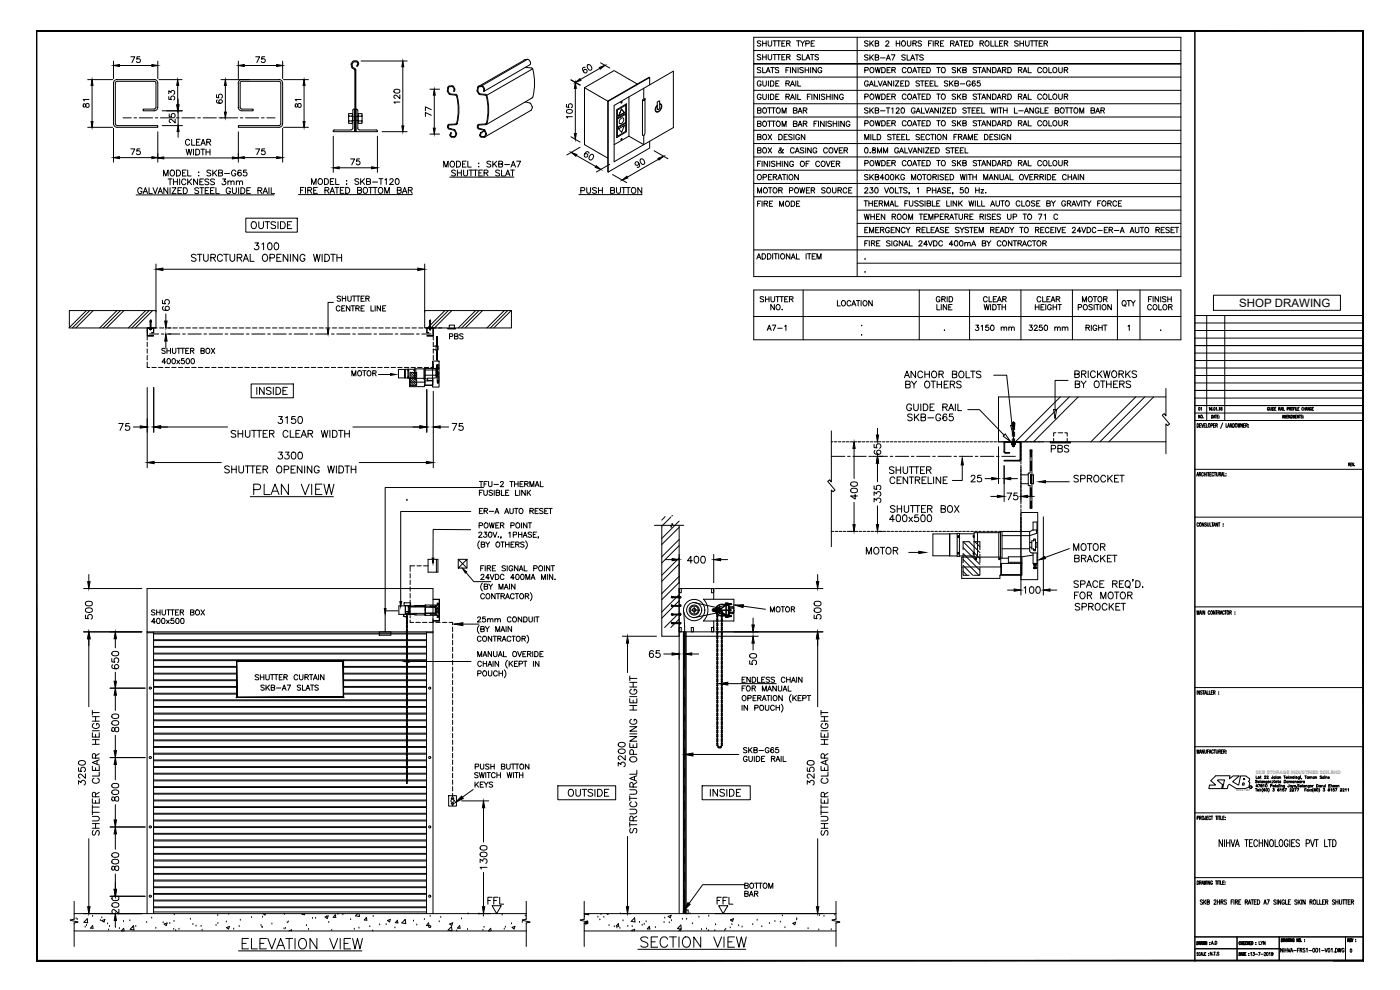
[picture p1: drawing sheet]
<svg xmlns="http://www.w3.org/2000/svg" width="420mm" height="297mm" viewBox="0 0 420 297" stroke-linecap="round" stroke-linejoin="round" font-family="sans-serif">
<defs><g id="words">
<g font-size="5.3">
<text x="74.4" y="69.8">OUTSIDE</text>
<text x="270.6" y="114.7">ANCHOR BOLTS</text>
<text x="321.7" y="114.7">BRICKWORKS</text>
<text x="314.7" y="136.9">PBS</text>
<text x="266" y="143.2">SHUTTER</text>
<text x="266.3" y="146.4">CENTRELINE</text>
<text x="266" y="157.7">400x500</text>
<text x="258.9" y="167.6">MOTOR</text>
<text x="321.4" y="166.5">MOTOR</text>
<text x="321.7" y="181">FOR MOTOR</text>
<text x="169.7" y="240.2">OUTSIDE</text>
</g>
<g font-size="4.9">
<text x="48.3" y="54">MODEL : SKB-G65</text>
<text x="132.3" y="51.5">MODEL : SKB-A7</text>
<text x="49.4" y="56.8">THICKNESS 3mm</text>
<text x="92.8" y="56.4">MODEL : SKB-T120</text>
<text x="230.4" y="94.2">NO.</text>
<text x="335.8" y="93.1">QTY</text>
<text x="343.6" y="94.2">COLOR</text>
<text x="229.3" y="100.5">A7-1</text>
<text x="291.7" y="100.5">3150 mm</text>
<text x="308" y="100.5">3250 mm</text>
<text x="134.1" y="103">PBS</text>
<text x="270.9" y="117.5">BY OTHERS</text>
<text x="321.7" y="117.5">BY OTHERS</text>
<text x="271.6" y="127.4">SKB-G65</text>
<text x="321.4" y="145.7">SPROCKET</text>
<text x="321.7" y="169.7">BRACKET</text>
<text x="321.7" y="184.1">SPROCKET</text>
<text x="145.7" y="272.3">FFL</text>
<text x="214.5" y="272.3">FFL</text>
<text x="222.6" y="270.2">BAR</text>
</g>
<g font-size="4.4">
<text x="226.5" y="43">BOX DESIGN</text>
<text x="226.5" y="55">OPERATION</text>
<text x="226.5" y="63.1">FIRE MODE</text>
<text x="280.1" y="91.7">GRID</text>
<text x="294.2" y="91.7">CLEAR</text>
<text x="310.4" y="91.7">CLEAR</text>
<text x="323.8" y="91.7">MOTOR</text>
<text x="47.6" y="107.2">SHUTTER BOX</text>
<text x="104.8" y="113.9">MOTOR</text>
<text x="142.9" y="155.2">ER-A AUTO RESET</text>
<text x="230.4" y="184.9">MOTOR</text>
<text x="141.8" y="237.4">KEYS</text>
</g>
<g font-size="3.5">
<text x="371.9" y="92">SHOP DRAWING</text>
<text x="361.6" y="124.2" transform="rotate(-90 361.6 124.2)">01</text>
<text x="404.3" y="286.8">0</text>
</g>
<g font-size="2.6">
<text x="258.6" y="82.9">.</text>
<text x="258.6" y="79">.</text>
</g>
<text font-size="1.4" x="376.9" y="232.1">SKB STORAGE INDUSTRIES SDN.BHD</text>
<text font-size=".8" x="371" y="237.5">Since 1957</text>
<text font-size=".7" x="375.1" y="236.4">R</text>
</g></defs>
<!-- layer: A-_ANOTTBLK_E- -->
<path d="M358.6 9.2v279.1" fill="none" stroke="#000" stroke-width=".3"/>
<path d="M10.9 288.3h398.3l-.2-.2zM10.9 288.3l.2-.2h397.9zM10.9 9.2v279.1l.2-.2zM10.9 9.2l.2 .2v278.7zM10.9 9.2l.2 .2 398.1-.2zM11.1 9.4l398.1-.2-.2 .2zM409.2 9.2l-.2 .2 .2 278.9zM409 9.4l.2 278.9-.2-.2z" fill="#000" stroke="#000" stroke-width=".3"/>
<!-- layer: E1_ANOTTBLK_E- -->
<g fill="none" stroke="#000" stroke-width=".3">
<path d="M358.6 94.7h50.6M358.6 96.9h50.6M358.6 99.2h50.6M362.1 94.7v31.5M367.6 94.7v31.5M358.6 108.2h50.6M358.6 110.4h50.6M358.6 112.7h50.6M358.6 114.9h50.6M358.6 117.2h50.6M358.6 119.4h50.6M358.6 101.4h50.6"/>
<path d="M358.6 105.9h50.6M409.2 103.7h-50.6h50.6M358.6 123.9h50.6M358.6 126.2h50.6M409.2 121.7h-50.6h50.6M358.6 140.8h50.6M358.6 155.2h50.6M358.6 182.1h50.6M358.6 206.3h50.6M358.6 224h50.6M358.6 243.9h50.6M358.6 263.3h50.6"/>
<path d="M358.6 284.7h25.3M358.6 281.1h50.6M371.2 281.1v7.1M383.9 281.1v7.1M403.8 281.1v7.1"/>
</g>
<!-- layer: E1_ANOTTBLK_T- -->
<g fill="none" stroke="#000" stroke-width=".3">
<path d="M359.3 127.1a.55 .55 0 0 1 .5 .5 .55 .55 0 0 1-.5 .6zM360 127.6h.3M360.2 124.6v.8l-.5-.8v.8M360.5 124.6a.38 .38 0 0 1 .4 .4 .38 .38 0 0 1-.4 .3zM360.5 127.1h-.5v1.1h.5M360.6 127.1l.3 1.1 .3-1.1M361.1 125.4h.1M361.3 127.6h.3M361.8 127.1h-.5v1.1h.5M362 127.1v1.1h.4M362.7 127.3l.1-.2a.55 .55 0 0 1 .4 .6 .55 .55 0 0 1-.5 .5zM362.8 122.4l.2-.2v.9"/>
<path d="M363.4 127.7l.5-.1v-.4l-.5-.1v1.1M363.6 124.6a.45 .45 0 0 1 .4 .4 .45 .45 0 0 1-.4 .4zM363.8 122.4l-.1-.1a.41 .41 0 0 0-.3 .4 .41 .41 0 0 0 .3 .4 .26 .26 0 0 0 .1-.4 .26 .26 0 0 0-.3-.1l-.1 .2M364 123h.1M364.1 125.4l.3-.8 .2 .8M364.2 127.6h.3M364.2 125.2h.3M364.3 122.3a.41 .41 0 0 1 .4 .4 .41 .41 0 0 1-.4 .4zM364.6 127.1h-.4v1.1h.4M364.7 124.6h.4M364.9 127.6h.4v-.4l-.4-.1v1.1M364.9 124.6v.8"/>
<path d="M364.9 122.4l.2-.2v.9M365.1 127.6l.3 .6M365.3 125h.2M365.5 123h.1M365.7 124.6h-.4v.8h.4M365.9 124.9h.1M365.9 125.4h.1M365.8 122.4l.2-.2v.9M366.4 122.3l.2 .3a.25 .25 0 0 1 .2 .3 .25 .25 0 0 1-.4 .2v-.4l.4-.3zM367 126.9l-.7 1.6M367.9 127.1v1.1h.5M368.5 128.2l.2-1.1 .3 1.1"/>
<path d="M368.5 127.8h.4M369.7 127.1v1.1l-.5-1.1v1.1M370 127.1a.55 .55 0 0 1 .5 .5 .55 .55 0 0 1-.5 .6zM370.9 127.1a.54 .54 0 0 1 .4 .5 .54 .54 0 0 1-.4 .6l-.2-.7zM371.5 127.1l.1 1.1 .2-1.1 .2 1.1 .2-1.1M372.9 127.1v1.1l-.5-1.1v1.1M373.2 127.6h.3M373.7 127.1h-.5v1.1h.5M373.9 127.6l.4-.1-.1-.4h-.3v1.1M374.1 127.6l.3 .6M374.7 127.5h.1M374.7 128.1h.1"/>
<path d="M380.8 122.4a.24 .24 0 0 0-.3-.2 .24 .24 0 0 0-.1 .4v.2a.25 .25 0 0 0 .2 .3 .25 .25 0 0 0 .2-.3h-.2M381 122.2l.2 .9 .3-.2v-.7M381.7 122.2v.9M381.9 122.2a.44 .44 0 0 1 .5 .5 .44 .44 0 0 1-.5 .4zM382.6 122.7h.2M382.9 122.2h-.3v.9h.3M383.7 122.7l.4-.1v-.3l-.4-.1v.9M383.9 122.7l.3 .4M384.3 123.1l.2-.9 .3 .9M384.4 122.8h.3M384.8 125.4l.2-.8 .3 .8M384.9 125.2h.3"/>
<path d="M384.9 122.2v.9M385.1 122.2v.9h.4M385.5 125.4v-.8l.2 .8 .2-.8v.8M386.2 125h.2M386.3 122.7l.4-.1v-.3l-.4-.1v.9M386.6 124.6h-.4v.8h.4M386.9 122.7l.4-.1v-.3l-.4-.1v.9M387.1 122.7l.2 .4M387.2 124.6v.8l-.5-.8v.8M387.4 124.6a.44 .44 0 0 1 .5 .4 .44 .44 0 0 1-.5 .4zM387.6 122.3h.3l.1 .5a.25 .25 0 0 1-.2 .3 .25 .25 0 0 1-.3-.3zM388.1 125.4v-.8l.2 .8 .2-.8v.8"/>
<path d="M388.2 122.7h.3M388.6 122.2h-.4v.9M388.8 125h.2M388.8 122.2v.9M389 122.2v.9h.4M389.2 124.6h-.4v.8h.4M389.5 122.7h.2M389.7 124.6v.8l-.4-.8v.8M389.9 122.2h-.4v.9h.4M389.9 124.6h.4M390.1 124.6v.8M390.8 124.7h-.4l.4 .4a.23 .23 0 0 1 0 .3 .23 .23 0 0 1-.4-.1"/>
<path d="M391.1 124.9h.1M391.1 125.4h.1M391.1 122.4a.24 .24 0 0 0-.3-.2 .24 .24 0 0 0-.1 .4v.2a.24 .24 0 0 0 .1 .3 .24 .24 0 0 0 .3-.2M391.4 122.7h.4M391.4 122.2v.9M391.8 122.2v.9M391.9 123.1l.3-.9 .2 .9M392 122.8h.3M393 122.2v.9l-.5-.9v.9M393.6 122.4a.24 .24 0 0 0-.3-.2 .24 .24 0 0 0-.1 .4v.2a.25 .25 0 0 0 .2 .3 .25 .25 0 0 0 .2-.3h-.1M393.8 122.7h.3M394.2 122.2h-.4v.9h.4"/>
<path d="M404.7 139.3h.4v-.3l-.4-.1v.9M404.9 139.3l.3 .5M405.4 139.3h.2M405.8 138.9h-.4v.9h.4M405.8 138.9l.3 .9 .2-.9M406.5 139.7h.1M359.1 142.8l.3-1.1 .3 1.1M359.3 142.5h.3M359.8 157.1a.29 .29 0 0 0-.4-.2 .29 .29 0 0 0-.2 .3l.2 .7 .4-.2M359.9 142.3l.5-.1-.2-.5h-.3v1.1M360 157h.5l-.2 .9a.58 .58 0 0 1-.3-.9zM360.2 142.3l.2 .5"/>
<path d="M361.2 142l-.2-.3a.55 .55 0 0 0-.4 .6 .55 .55 0 0 0 .4 .5l.2-.2M361.3 156.9v1l-.5-1v1M361.4 141.7v1.1M361.4 142.3h.5M361.9 141.7v1.1M362.1 157h-.5l.5 .6-.2 .3-.3-.2M362.2 141.7v1.1M362.3 156.9l.2 1 .3-.3v-.7M362.4 141.7h.5M362.7 141.7v1.1M363.1 142.3h.3M363.1 156.9v1h.4"/>
<path d="M363.5 141.7h-.4v1.1h.4M363.6 156.9h.5M363.9 156.9v1M364.2 157.9l.3-1 .3 1M364.3 142l-.2-.3a.54 .54 0 0 0-.4 .6 .54 .54 0 0 0 .4 .5l.2-.2M364.3 157.6h.3M364.4 141.7h.5M364.6 141.7v1.1M365.1 141.7v.9l.2 .2 .3-.1v-1M365.4 156.9v1l-.5-1v1M365.6 156.9h.5M365.9 142.3l.4-.1-.1-.5h-.3v1.1"/>
<path d="M365.9 156.9v1M366.1 142.3l.3 .5M366.6 142.8l.2-1.1 .3 1.1M366.6 142.5h.4M367.1 157.2h.1M367.1 157.8h.1M367.3 141.7v1.1h.4M367.9 142.1h.1M367.9 142.8h.1M359.3 184.3v-1.1l.2 1.1 .3-1.1v1.1M360 184.3l.3-1.1 .3 1.1M360.1 184h.4"/>
<path d="M360.8 183.2v1.1M361.6 183.2v1.1l-.6-1.1v1.1M363.1 183.5l-.2-.3-.2 .2a.53 .53 0 0 0-.2 .6 .53 .53 0 0 0 .5 .3l.1-.2M363.4 183.4l.1-.2a.55 .55 0 0 1 .4 .6 .55 .55 0 0 1-.4 .5zM364.6 183.2v1.1l-.5-1.1v1.1M364.9 183.2h.4M365.1 183.2v1.1M365.5 183.8l.5-.1v-.3l-.5-.2v1.1M365.8 183.8l.2 .5M366.2 184.3l.3-1.1 .3 1.1M366.3 184h.3M367.4 183.5l-.1-.3a.54 .54 0 0 0-.4 .6 .54 .54 0 0 0 .4 .5l.1-.2"/>
<path d="M367.6 183.2h.5M367.8 183.2v1.1M368.3 183.4l.2-.2 .2 .2a.53 .53 0 0 1 .1 .6 .53 .53 0 0 1-.4 .3zM369 183.8l.5-.1-.1-.5h-.4v1.1M369.3 183.8l.3 .5M370.6 183.6h.1M370.6 184.2h.1M359.3 207.2v1.1M360 207.2v1.1l-.5-1.1v1.1M360.8 207.4a.25 .25 0 0 0-.4-.1 .25 .25 0 0 0 .1 .4l.3 .2v.4l-.5-.1M361 207.2h.5M361.2 207.2v1.1"/>
<path d="M361.5 208.3l.3-1.1 .3 1.1M361.6 208h.4M362.3 207.2v1.1h.4M362.9 207.2v1.1h.4M363.5 207.7h.3M364 207.2h-.5v1.1h.5M364.2 207.7h.4v-.4l-.4-.1v1.1M364.4 207.7l.3 .6M365.7 207.6h.1M365.7 208.2h.1M359.3 226v-1l.2 1 .3-1v1M360 226l.3-1 .3 1"/>
<path d="M360.1 225.7h.4M361.3 225v1l-.5-1v1M361.6 225l.2 1 .2-.1 .1-.9M362.4 225.5h.3M362.8 225h-.4v1M362.9 226l.3-1 .3 1M363 225.7h.4M364.1 225.2l-.1-.2a.52 .52 0 0 0-.4 .5 .52 .52 0 0 0 .5 .5v-.2M364.3 225h.5M364.6 225v1M365 225l.2 1 .2-.1 .1-.9M365.8 225.5l.4-.1 .1-.3-.5-.1v1"/>
<path d="M366 225.5l.3 .5M366.6 225.5h.2M367 225h-.4v1h.4M367.2 225.5l.5-.1v-.4h-.5v1M367.5 225.5l.2 .5M368 225.3h.1M368 225.9h.1M359.3 245.4l.4-.1v-.4h-.4v1M360 245.4l.5-.1v-.3l-.5-.1v1M360.2 245.4l.3 .5M360.8 245l.2-.1a.53 .53 0 0 1 .3 .5 .53 .53 0 0 1-.4 .5zM361.9 244.9l-.1 .9-.2 .1-.1-.3"/>
<path d="M362.1 245.4h.3M362.6 244.9h-.5v1h.5M363.3 245.1a.29 .29 0 0 0-.3-.2 .29 .29 0 0 0-.2 .4l.1 .6h.3l.1-.2M363.5 244.9h.5M363.7 244.9v1M364.8 244.9h.5M365.1 244.9v1M365.5 244.9v1M365.7 244.9h.5M365.9 244.9v1M366.3 244.9v1h.5M367 245.4h.3"/>
<path d="M367.4 244.9h-.4v1h.4M367.7 245.2h.1M367.7 245.8h.1M359.3 264.3a.53 .53 0 0 1 .5 .5 .53 .53 0 0 1-.5 .6zM360 264.8h.5v-.4l-.5-.1v1.1M360.2 264.8l.3 .6M360.7 265.4l.3-1.1 .2 1.1M360.8 265h.3M361.3 264.3l.2 1.1 .2-1.1 .2 1.1 .2-1.1M362.3 264.3v1.1M363.1 264.3v1.1l-.5-1.1v1.1M363.9 264.6l-.4-.3-.2 .7a.29 .29 0 0 0 .3 .4 .29 .29 0 0 0 .3-.4h-.2"/>
<path d="M364.8 264.3h.5M365 264.3v1.1M365.4 264.3v1.1M365.6 264.3h.5M365.9 264.3v1.1M366.3 264.3v1.1h.5M366.9 264.8h.3M367.4 264.3h-.5v1.1h.5M367.7 265.3h.1M367.7 264.6h.1M359.2 282.5a.47 .47 0 0 1 .5 .5 .47 .47 0 0 1-.5 .4zM359.6 285.9h-.4l.4 .4a.23 .23 0 0 1-.1 .4 .23 .23 0 0 1-.3-.1"/>
<path d="M359.9 283l.3-.1v-.4h-.3v.9M360.1 283l.2 .4M360.2 286a.24 .24 0 0 0-.3-.2 .24 .24 0 0 0-.1 .3v.3a.24 .24 0 0 0 .1 .3 .24 .24 0 0 0 .3-.2M360.4 286.7l.2-.9 .2 .9M360.4 283.4l.2-.9 .3 .9M360.5 286.4h.3M360.5 283.1h.3M361 282.5l.1 .9 .2-.9 .1 .9 .2-.9M361 285.8v.9h.3M361.5 286.2h.2M361.9 285.8h-.4v.9h.4M362.1 282.5v.9l-.4-.9v.9"/>
<path d="M362.7 286.1h.1M362.7 286.6h.1M363.1 283.4h.1M363.1 282.8h.1M371.9 285.8a.44 .44 0 0 1 .4 .5 .44 .44 0 0 1-.4 .4zM372.3 282.7l-.3-.2-.2 .6a.24 .24 0 0 0 .2 .3 .24 .24 0 0 0 .3-.2M372.4 286.7l.3-.9 .2 .9M372.5 282.5v.9M372.5 283h.4M372.5 286.4h.3M372.9 282.5v.9M373 285.8h.4"/>
<path d="M373.2 283h.2M373.2 285.8v.9M373.5 286.2h.3M373.6 282.5h-.4v.9h.4M373.9 285.8h-.4v.9h.4M374.2 282.7l-.4-.2-.1 .6a.24 .24 0 0 0 .2 .3 .24 .24 0 0 0 .3-.2M374.4 282.5v.9M374.6 282.9l.2 .5M374.8 286.1h.1M374.8 286.6h.1M374.8 282.5l-.4 .6M375 283h.3"/>
<path d="M375.4 282.5h-.4v.9h.4M375.6 282.5a.47 .47 0 0 1 .4 .5 .47 .47 0 0 1-.4 .4zM376.9 283.4h.1M376.9 282.8h.1M384.5 281.7a.44 .44 0 0 1 .5 .4 .44 .44 0 0 1-.5 .4zM385.2 282.1l.4-.1v-.3h-.4v.8M385.4 282.1l.2 .4M385.7 282.5l.3-.8 .2 .8M385.8 282.3h.3M386.3 281.7l.1 .8 .2-.8 .1 .8 .2-.8M387.1 281.7v.8M387.8 281.7v.8l-.5-.8v.8"/>
<path d="M388.4 281.9a.24 .24 0 0 0-.3-.2 .24 .24 0 0 0-.2 .3v.2a.25 .25 0 0 0 .3 .3 .25 .25 0 0 0 .2-.3h-.1M389.7 281.7v.8l-.5-.8v.8M389.9 281.8h.4l-.1 .7-.3-.1zM390.6 282.5h.1M391.5 282h.1M391.5 282.5h.1M404.5 282.1l.4-.1-.1-.3h-.3v.8M404.7 282.1l.2 .4M405.1 282.1h.2M405.5 281.7h-.4v.8h.4M405.6 281.7l.2 .8 .2-.8M406.9 282h.1"/>
<path d="M406.9 282.5h.1"/>
</g>
<!-- layer: TBLK -->
<g fill="none" stroke="#000" stroke-width=".3">
<path d="M364.2 88.6h38.1v4.5h-38.1zM366.9 251.9v2.1l-1-2.1v2.1M367.5 251.9v2.1M368.1 251.9v2.1M368.1 252.9h1M369.1 251.9v2.1M369.4 251.9l.6 2.1 .6-2.1M370.7 254l.6-2.1 .6 2.1M371 253.3h.7M373.6 251.9h1M374.1 251.9v2.1M375 252.9h.6"/>
<path d="M375.9 251.9h-.9v2.1h.9M377.4 252.4a.58 .58 0 0 0-.7-.4 .58 .58 0 0 0-.4 .7v.5a.58 .58 0 0 0 .4 .8 .58 .58 0 0 0 .7-.5M377.9 252.9h1M377.9 251.9v2.1M378.9 251.9v2.1M380.5 251.9v2.1l-1-2.1v2.1M381.2 252.2l.3-.3a1.09 1.09 0 0 1 .7 1.1 1.09 1.09 0 0 1-.7 1l-.4-.5zM382.7 251.9v2.1h.9M384 252.2l.3-.3a1.09 1.09 0 0 1 .7 1.1 1.09 1.09 0 0 1-.7 1l-.4-.8zM386.5 252.4a.56 .56 0 0 0-.7-.4 .56 .56 0 0 0-.3 .7v.5a.58 .58 0 0 0 .5 .8 .58 .58 0 0 0 .5-.8h-.3M387.1 251.9v2.1M387.6 252.9h.6"/>
<path d="M388.6 251.9h-1v2.1h1M390 252.2a.53 .53 0 0 0-.6-.3 .53 .53 0 0 0-.5 .5l.8 .6a.52 .52 0 0 1 .2 .8 .52 .52 0 0 1-.8 .1l-.2-.2M392 253l1-.2-.1-.7-.9-.2v2.1M393.3 251.9l.6 2.1 .6-2.1M394.6 251.9h1M395.1 251.9v2.1M397.5 251.9v2.1h.9M398.6 251.9h1M399.1 251.9v2.1M400 251.9a1.04 1.04 0 0 1 1 1.1 1.04 1.04 0 0 1-1 1zM360.9 270.2l-.2-.2-.5 .2 .7 .6v.4l-.2 .1-.5-.1M361.3 270v1.3"/>
<path d="M361.5 270.6l.4 .7M361.9 270l-.6 .9M362.3 270.6h.6v-.5l-.6-.1v1.3h.6l.1-.4-.3-.3M364.3 270.3a.31 .31 0 0 1 .5-.3 .31 .31 0 0 1 .1 .5l-.6 .8h.7M365.3 270v1.3M365.3 270.6h.7M366 270v1.3M366.4 270.6h.6l.1-.5-.7-.1v1.3M366.8 270.6l.3 .7M368.1 270.2l-.3-.2-.4 .2 .6 .6v.5l-.6-.1M369.5 270.6h.4M370.1 270h-.6v1.3"/>
<path d="M370.3 270v1.3M370.7 270.6h.6l.1-.5-.7-.1v1.3M371.1 270.6l.3 .7M371.8 270.6h.3M372.4 270h-.6v1.3h.6M373.7 270.6h.6l.1-.5-.7-.1v1.3M374.1 270.6l.3 .7M374.6 271.3l.4-1.3 .4 1.3M374.8 270.9h.4M375.5 270h.7M375.8 270v1.3M376.4 270.6h.4"/>
<path d="M377 270h-.6v1.3h.6M377.3 270a.68 .68 0 0 1 .8 .7 .68 .68 0 0 1-.8 .6zM379.3 271.3l.4-1.3 .4 1.3M379.4 270.9h.5M380.3 270h.6l-.5 1.3M383 270.2l-.3-.2-.4 .2 .7 1-.3 .1-.4-.1M383.3 270v1.3M384.4 270v1.3l-.7-1.3v1.3M385.5 270.3a.39 .39 0 0 0-.5-.3 .39 .39 0 0 0-.3 .5l.2 .8 .5-.1 .1-.4h-.3M385.8 270v1.3h.6M386.7 270.6h.3M387.3 270h-.6v1.3h.6"/>
<path d="M389.2 270.2l-.2-.2-.4 .2 .5 .5a.37 .37 0 0 1 .1 .5 .37 .37 0 0 1-.6 .1v-.1M389.6 270v1.3M389.8 270.6l.5 .7M390.3 270l-.7 .9M390.6 270v1.3M391.7 270v1.3l-.7-1.3v1.3M393.1 270.6h.6l.1-.5-.7-.1v1.3M393.5 270.6l.3 .7M394.2 270.2l.2-.2a.66 .66 0 0 1 .5 .7 .66 .66 0 0 1-.6 .6l-.2-.5zM395.3 270v1.3h.5M396.1 270v1.3h.5M396.9 270.6h.4"/>
<path d="M397.5 270h-.6v1.3h.6M397.8 270.6h.6l.1-.5-.7-.1v1.3M398.2 270.6l.3 .7M400.5 270.2l-.2-.2-.3 .1-.1 .3 .6 .4v.4l-.2 .1-.4-.1M400.9 270.6h.7M400.9 270v1.3M401.6 270v1.3M402 270v1.2l.3 .1 .3-.1 .1-1.2M402.9 270h.7M403.3 270v1.3M403.7 270h.7M404 270v1.3"/>
<path d="M404.6 270.6h.4M405.2 270h-.6v1.3h.6M405.5 270.6h.6l.2-.4-.3-.2h-.5v1.3M405.9 270.6l.4 .7"/>
</g>
<!-- layer: E_VIEWPORT_TITLE BLOCK -->
<g fill="none" stroke="#000" stroke-width=".3">
<path d="M363.5 283.4l.3-1 .3 1M363.6 283h.4M363.7 285.7v.9l-.5-.9v.9M364.1 286.5h.1M364.3 285.7h.5M364.3 283.3h.1M364.5 285.7v.9M364.7 282.4a.49 .49 0 0 1 .5 .5 .49 .49 0 0 1-.5 .5zM365 286.5h.1M365.8 285.8h-.5l.4 .4a.27 .27 0 0 1 0 .4 .27 .27 0 0 1-.4-.1M375.4 285.9l.1-.1v.9M376 285.8h.5l-.3 .3a.29 .29 0 0 1 .3 .5 .27 .27 0 0 1-.5-.1"/>
<path d="M376.8 286.3h.6M377.7 285.8h.5l-.4 .9M377.9 282.4v1h.4M378.4 282.4l.3 1M378.4 286.3h.7M379 282.4l-.3 .5M379.4 286v-.2a.24 .24 0 0 1 .4 0 .24 .24 0 0 1 0 .3l-.4 .6h.5M379.7 282.4v1l-.5-1v1M380.2 285.8a.44 .44 0 0 1 .4 .5 .44 .44 0 0 1-.4 .4zM380.9 285.9l.2-.1v.9M382 286.1l-.2 .3a.28 .28 0 0 1-.2-.4 .28 .28 0 0 1 .3-.2 .49 .49 0 0 1 .2 .6 .49 .49 0 0 1-.5 .3v-.1M385 284.5v1.2l-.7-1.2v1.2"/>
<path d="M385.3 284.5v1.2M385.6 284.5v1.2M385.6 285.1h.7M386.3 284.5v1.2M386.5 284.5l.4 1.2 .3-1.2M387.3 285.7l.3-1.2 .4 1.2M387.4 285.3h.5M388.2 285.2h.8M389.4 285.1h.3M390 284.5h-.6v1.2M390.2 285.1l.5-.1v-.4l-.5-.1v1.2M390.5 285.1l.3 .6"/>
<path d="M391.7 284.7l-.6-.1v.3a.51 .51 0 0 1 .5 .7l-.5-.1M392.1 284.7l.2-.2v1.2M392.8 285.2h.8M394.1 284.6a.53 .53 0 0 1 .5 .5 .53 .53 0 0 1-.5 .5l-.2-.4zM395 284.6a.53 .53 0 0 1 .5 .5 .53 .53 0 0 1-.5 .5zM395.8 284.7l.3-.2v1.2M396.6 285.2h.9M397.7 284.5l.3 1.2 .4-1.2M398.7 284.6a.53 .53 0 0 1 .5 .5 .53 .53 0 0 1-.5 .5zM399.6 284.7l.2-.2v1.2M400.4 285.6h.1M400.8 284.5a.58 .58 0 0 1 .7 .6 .58 .58 0 0 1-.7 .6z"/>
<path d="M401.6 284.5l.3 1.2 .2-1.2 .2 1.2 .2-1.2M403.4 284.8a.33 .33 0 0 0-.4-.3 .33 .33 0 0 0-.3 .5v.3a.33 .33 0 0 0 .4 .4 .33 .33 0 0 0 .3-.4h-.2"/>
</g>
<!-- layer: 0 -->
<g fill="none" stroke="#000" stroke-width=".3">
<path d="M175.4 26.3l7.1 4.1M184.3 31.6l17.8-10.2v16.9l-17.8 10.2zM185.1 32.9l2.9-1.7v8.4l-2.9 1.7zM185.3 35.8v2.3l2.4-1.3M185.3 38.5v2.3l2.4-1.3M185.3 35.6l-.1 .2M185.3 32.9v2.4M185.3 38.4l-.1 .1M185.4 38.4l2.3-1.4v2.5M185.7 38.7l1.7-1.1-.9 2.1zM186.3 35.6a.53 .53 0 0 1 .8-.1 .53 .53 0 0 1 0 .8l-.1 .3a.64 .64 0 0 1-1 .5 .64 .64 0 0 1 0-1.1zM186.5 32.7l.9 1.1-1.7 1z"/>
<path d="M186.5 30.5l.2 .2-.3 .2zM186.6 30.5l-.2 .4M187.6 31.6l.2 .1v2.3M187.6 34.3l.2 .1-.1 2.4M187.6 31.6l-2.2 1.4M187.6 34.3l-2.2 1.4M187.8 33.9l-2.4 1.5-.2-.1M188.8 29.1v11.8l-4.5 2.5M191.2 25.2l-6.9-4-8.9 5.1v17.1l7 4M192.8 29.9a.44 .44 0 0 0 .6 .2 .44 .44 0 0 0 .2-.6v10.5a.44 .44 0 0 1-.2 .6 .44 .44 0 0 1-.6-.2zM193.2 26.5v3.7M195 25.5v-2.2l-12.5 7.1v21.2"/>
<path d="M195 23.3l-.2-.1-12.4 7.1 .1 21.3M197.4 30.5l.6-.2v1.7a.48 .48 0 0 1-.1 .7 .48 .48 0 0 1-.6 0v-2zM198 31.3h.2a1.35 1.35 0 0 1 0 1.5 1.35 1.35 0 0 1-1.3 .6l-.1-.6 .5-1.1M198 31.1a.81 .81 0 0 1 .7 .6 .81 .81 0 0 1-.2 .8 1.16 1.16 0 0 1-1.6 1l-.3-.8 .7-1.2M186.6 41.6l-.2 .4M193.2 40.6v2.8l-4.4-2.5M195 42.4v2l-12.5 7.2M122.4 113.1h.2zM122.4 110.8h-.9v2.6v-2.6h-1.9v2.6h2.8M122.4 110.8h.3v2.7h-.3zM122.5 111.1l.1 .1zM122.7 110.8h1.7"/>
<path d="M122.7 113.4h1.7M122.9 114.7h4.6M123.1 111.7h1.9v3.9h-1.9zM123.1 111.7l1.9 2M123.1 112.4l1.9 2M123.1 113.1l1.9 2M123.1 113.8l1.8 1.8M123.1 114.5l1.1 1.1M123.1 115.2l.5 .4M123.8 111.7l1.2 1.3M124.3 113l.1 .2zM124.3 111.1l.1 .1z"/>
<path d="M124.3 111.1h.1M124.3 111.2h.1M124.3 113h.1M124.3 113.1h.1M124.4 110.7h.4v2.8h-.4zM124.5 111.7l.5 .6M124.5 113.6l.1 .2zM124.8 110.7h2.7M127.2 110.7v2.8M127.3 113.6l.1 .2zM127.5 113.5h-4.6v2.5h4.5v-.4h2.5v-1.3M127.5 114.3h2.4"/>
<path d="M127.5 113.7h.8M127.5 114.3v1.2M127.6 112.6h3.2M127.6 110.5h-.1v5.1M127.6 110.5v3.2M128.3 114.1h1.6M129.8 108.3h2v7.8h-2zM129.8 114.3v1.2h-2.3M129.9 113.5v.8M130.8 112.8l.1 .2h.8l-.1 1.4M130.8 112.4h.2M130.8 111.8h.2"/>
<path d="M130.8 110.5v2.3M131 111.6l.5-.2v1.4l-.5-.2zM131.2 113.3l-2.9 .2v.8M131.2 110.4l-.4 .1h-3.2M131.2 110.4v-.9h.5l-.1 1.3-.8 .2h-3.2M131.2 113l.1 1.4M131.2 110.4h.4M131.2 114.3h.5M131.3 114.4h.1M131.3 114.9h.3M131.3 114.4h.3M131.3 111.6h.2"/>
<path d="M131.3 112.6h.2M131.3 114.8l.1 .1M131.3 114.8v.1M131.3 114.3l.1 .5M131.5 114.8v.1M131.5 114.4h.1M131.5 111.8h.2v.6h-.2M131.5 114.3v.6M131.6 114.8l-.1 .1M131.6 114.4h-.1M131.6 114.8l-.3 .1M131.6 114.3l-.3 .1"/>
<path d="M131.6 110.6h.1M298.2 112.6h3.9l1.6 15M320.5 114.1h-3.9v8.8M290.4 122.9h3.5l7.5 7.7M292.3 159.8h1.1v7.3h-1.1zM293.4 159.8h6.9M299.7 159.8v7.3M300.7 159.5h-.4v7.6M300.7 159.5v8M306.4 153.8h5v20.1h-5zM309 159.5v5.7l.2 .5 .5 .2M310 159l-1 .5h-8.3"/>
<path d="M310 159v-2.4h1.2l-.1 2.9M310 159h1.1v1l-2.1 .7h-8.3M285 160.2v6.6M287.3 160.2h-7.3v6.6h7.3M287.3 160h.6v6.9h-.6zM287.4 165.7h.3v.5h-.3zM287.4 160.8h.3v.4h-.3zM287.9 160.2h4.4M287.9 166.8h4.4M288.6 170.1h11.7M289 170.2v2.4h1.9M289 162.5l5.1 5.1"/>
<path d="M289 164.3l5.1 5M289 166.1l5.1 5M289 167.9l4.8 4.7M289 169.6l3 3M289 171.4l1.2 1.2M289 166.3v2.6M290.8 162.5l3.3 3.3M290.9 162.5h-1.9v2.4M292.1 165.8h.2v.5h-.2zM292.1 160.7h.2v.5h-.2zM292.1 160.9h.2M292.1 161.1h.2"/>
<path d="M292.1 165.8h.2M292.1 166.1h.2M292.2 162.5h1.9v2.4M292.6 162.5l1.5 1.5M292.8 167.4l.3 .3-.1 .2-.4-.2zM294.1 170.2v2.4h-1.9M294.1 166.3v2.6M299.8 167.4l.4 .3-.1 .2h-.3zM300.3 169.1h6.4M300.3 167.5h2.3M300.6 169.1v3.3M300.7 164.6h8.3"/>
<path d="M302.6 168.7h4.1M306.5 169.1v3.3h-6.2M306.7 169.1v3.5h-6.6v.9h-11.5v-6.4h11.7v5.5M306.7 167.1v2M309 164.2h.7M309 162.8h.7M309.7 162.3h.5v-.6h.6v3.5h-.6v-.5h-.5zM309.7 165.9h1.5v3.2h-1.2v-3.2M310 166.6l-3.3 .5h-4.1v2M310.2 170.5h.2M310.2 169.4l.3 .1M310.2 169.4v-.3h.9v.3"/>
<path d="M310.2 162.1h.6M310.2 164.9h.6M310.3 170.6h.7M310.3 169.5h.7M310.4 169.1v.3M310.4 169.5v1M310.4 170.5l.1 .1M310.8 162.8h.4v1.4h-.4M310.8 170.5l-.1 .1M310.8 169.4l-.1 .1M310.8 169.5v1h.2l.1-.3h-.9v.3M310.8 169.4l.1 .1"/>
<path d="M310.8 169.1v.3M310.9 169.1h.1M310.9 169.5v.7M311.1 169.4l-.2 .1M364.9 232.8h4.2l-.1 .9 1.1-.9h1.8l-2 1.7 1.7 1h.2l.5-2.7h1.5l1.3 .9-.1 .5-.4 .3 .5 .3-.3 1.4-1.1 .4h-2.7l-2.1-1.3-.4 .4-.2 .9h-1.4l.6-2.6h-2l-.1 .2 1.5 1.2-.3 1.2h-3.8l.2-1h1.8l-1.4-1.4zM372.9 235l.3-.1 .2 .2M372.9 235v.6h.4l.2-.5M373.2 233.7l.4 .1-.4 .1zM205.6 273h.9v1.1h-.9zM409.2 281.1v7.2h-9.1"/>
<circle cx="186.5" cy="41.8" r=".18"/>
<circle cx="122.5" cy="113.1" r=".06"/>
<circle cx="122.5" cy="111.1" r=".06"/>
<circle cx="124.6" cy="113.7" r=".06"/>
<circle cx="127.3" cy="113.7" r=".06"/>
<circle cx="287.6" cy="165.9" r=".19"/>
<circle cx="287.6" cy="161" r=".19"/>
<circle cx="292.9" cy="167.6" r=".19"/>
<circle cx="299.9" cy="167.6" r=".19"/>
<circle cx="375.3" cy="236.2" r=".4"/>
<circle cx="375.3" cy="236.2" r=".36"/>
</g>
<!-- layer: 1 -->
<g fill="none" stroke="#000" stroke-width=".3">
<path d="M376.8 236.6h.5M377 232.8v.8h.4M377 236.6v.8M377.3 234.2h-.5l.5 .4-.1 .2h-.4M377.4 237.1l.5-.1a.26 .26 0 0 0-.4 0 .26 .26 0 0 0 0 .4 .26 .26 0 0 0 .4-.1M377.4 235.9h-.5l.4-.5v.7M377.5 234.6h.4v-.2a.24 .24 0 0 0-.3 .1 .24 .24 0 0 0 0 .3 .24 .24 0 0 0 .3 0M377.6 235.4h.5l-.3 .7M378.1 236.6v.8M378.2 233.1h.2M378.2 234.1v.8M378.3 232.8l.2 .8"/>
<path d="M378.4 236.9h.1M378.4 237.3h.1M378.4 235.4l.1 .3a.26 .26 0 0 1 .4 .2 .26 .26 0 0 1-.3 .3 .26 .26 0 0 1-.2-.4l.4-.2v-.2zM378.9 234.5l-.2-.1a.24 .24 0 0 0-.2 .3 .24 .24 0 0 0 .4 .1M378.9 234.4v.5M379 236.5l-.3 .5 .3 .6M379.2 234.5l.3-.1v.5M379.2 235.5l.1-.1v.7M379.2 234.4v.5M379.5 233l.1-.2 .3 .1-.5 .7h.5M379.7 236.7h-.1a.33 .33 0 0 0-.4 .3 .33 .33 0 0 0 .5 .3v-.1a.23 .23 0 0 0-.2-.3 .23 .23 0 0 0-.2 .2M380.2 233l.2-.2 .2 .1-.4 .7h.5"/>
<path d="M380.3 234.4l-.1 .6-.3 .1M380.3 234.5a.26 .26 0 0 0-.4-.1 .26 .26 0 0 0 0 .4 .26 .26 0 0 0 .4 0M380.6 236.5l.3 .3-.3 .8M381.2 234.4v.5M381.3 235.8l.5-.1v-.2l-.5-.1v.7M381.5 234.4l-.3 .2M381.8 234.8l-.1 .2M382 232.8l-.1 .8h-.2l-.1-.3M382 236.6h.4l-.2 .3a.25 .25 0 0 1 .2 .4 .25 .25 0 0 1-.4 0h-.1M382 235.9h.5l-.1-.2a.23 .23 0 0 0-.3 .1 .23 .23 0 0 0 0 .3 .23 .23 0 0 0 .4-.1M382 234.1v.8M382.3 234.4l.3 .5"/>
<path d="M382.6 234.1l-.6 .5M382.6 235.6h.3M382.7 233.2a.26 .26 0 0 0-.4-.1 .26 .26 0 0 0 0 .4 .26 .26 0 0 0 .4 0M382.7 233.1v.5M382.8 235.4l.1 .7M382.9 232.8v.8M383.4 234.4h.3M383.6 234.1v.7l.1 .1M383.6 235.7a.26 .26 0 0 0-.4 0 .26 .26 0 0 0 0 .4 .26 .26 0 0 0 .4-.1M383.6 235.6v.5M383.7 233.2a.26 .26 0 0 0-.4-.1 .26 .26 0 0 0 0 .4 .26 .26 0 0 0 .4 0M383.7 233.1v.5"/>
<path d="M383.8 235.4v.7M383.9 236.7a.34 .34 0 0 0-.5 .3 .34 .34 0 0 0 .5 .3 .25 .25 0 0 0-.1-.4 .25 .25 0 0 0-.4 .2M383.9 233.2l.4-.1v.5M383.9 233.1v.5M384.1 235.4h.1M384.1 235.7v.4M384.2 236.8l.3-.2v.8M384.3 234.5v-.1a.25 .25 0 0 0-.3 0 .25 .25 0 0 0 0 .4 .25 .25 0 0 0 .3 0M384.3 234.4v.5M384.4 235.8l.4-.1v.4M384.4 235.6v.5M385.3 232.8h.5"/>
<path d="M385.3 236.6h-.3l-.1 .4a.27 .27 0 0 1 .4 0 .27 .27 0 0 1 0 .4 .27 .27 0 0 1-.4-.1M385.4 234.1l.5 .1a.45 .45 0 0 1-.1 .5 .45 .45 0 0 1-.4 .2zM385.5 235.6v.6l-.3 .2M385.5 235.7a.24 .24 0 0 0-.3 0 .24 .24 0 0 0 0 .3 .24 .24 0 0 0 .3 0M385.5 232.8v.8M385.6 236.6h.5l-.4 .8M385.9 233.3h.5l-.2-.2a.25 .25 0 0 0-.3 .3 .25 .25 0 0 0 .5 .1M386.6 234.5a.26 .26 0 0 0-.4-.1 .26 .26 0 0 0 0 .4 .26 .26 0 0 0 .4 0M386.6 234.4v.5M386.6 232.8v.8M386.7 233.3l.3 .3M386.9 234.5l.3-.1 .1 .5"/>
<path d="M386.9 235.4l-.1 .7h-.2l-.1-.2M386.9 234.4v.5M387 233.1l-.4 .3M387.1 236.8l.4-.1v.3l-.4 .4h.5M387.3 233.2l.3-.1v.5M387.3 234.5l.3-.1v.5M387.3 233.1v.5M387.5 235.7a.24 .24 0 0 0-.3 0 .24 .24 0 0 0 0 .3 .24 .24 0 0 0 .3 0M387.5 235.6v.5M387.8 235.6l.2 .5 .2-.5M387.8 236.8l.2-.2 .3 .1-.5 .7h.5M388 236.1l-.3 .3"/>
<path d="M388.4 234.5a.26 .26 0 0 0-.4-.1 .26 .26 0 0 0 0 .4 .26 .26 0 0 0 .4 0M388.4 234.4v.5M388.5 236.6h.5l-.3 .8M388.6 232.8v.8M388.6 234.5l.4-.1v.5M388.6 234.4v.5M388.8 235.7a.24 .24 0 0 0-.3 0 .24 .24 0 0 0 0 .3 .24 .24 0 0 0 .3 0M388.8 235.6v.5M389.2 236.1l-.1 .2M389.3 236.6h.5l-.4 .8M389.7 234.5h-.4l.4 .3h-.4M389.9 235.5h-.5l.5 .4v.2l-.5-.1"/>
<path d="M390 233.1v.7h-.3M390 233.2a.26 .26 0 0 0-.4-.1 .26 .26 0 0 0 0 .4 .26 .26 0 0 0 .4 0M390.2 235.9h.4l-.1-.2a.23 .23 0 0 0-.3 .1 .23 .23 0 0 0 .1 .3 .23 .23 0 0 0 .3-.1M390.3 232.8h.1M390.3 233.1v.5M390.3 234.5a.24 .24 0 0 0-.3-.1 .24 .24 0 0 0 0 .4 .24 .24 0 0 0 .3 0M390.3 234.4v.5M390.6 233.6v.1M390.6 234.4v.5M390.8 235.4v.7M390.9 234.4l-.3 .2M391.5 234.5l-.1-.1a.24 .24 0 0 0-.3 .3 .24 .24 0 0 0 .4 .1"/>
<path d="M391.5 234.4v.5M391.5 235.7a.24 .24 0 0 0-.3 0 .24 .24 0 0 0 0 .3 .24 .24 0 0 0 .3 0M391.5 235.6v.5M391.6 232.8h.5M391.6 237h.2M391.8 235.8l.4-.1v.4M391.8 232.8v.8M391.8 235.6v.5M392 236.6h-.4v.8M392.6 237a.24 .24 0 0 0-.4 0 .24 .24 0 0 0 0 .3 .24 .24 0 0 0 .4 0M392.6 236.9v.5M392.7 233.2l-.2-.1a.25 .25 0 0 0-.2 .3 .25 .25 0 0 0 .4 .1"/>
<path d="M392.7 233.1v.5M392.8 236.9l.5 .5M392.9 235.6v.6l-.3 .2M392.9 235.7a.26 .26 0 0 0-.4 0 .26 .26 0 0 0 0 .4 .26 .26 0 0 0 .4-.1M393 233.2l.3-.1v.5M393 233.1v.5M393.3 236.9l-.5 .5M393.3 233.2l.4-.1 .1 .5M393.6 236.9h.1M393.6 237.3h.1M393.9 235.6v.5M394.1 236.5a.76 .76 0 0 0 0 1.1"/>
<path d="M394.2 235.6l-.3 .3M394.4 233.2l-.1-.1a.25 .25 0 0 0-.3 .3 .25 .25 0 0 0 .4 .1M394.4 233.1v.5M394.7 233.2l.3-.1 .1 .5M394.7 233.1v.5M394.8 236.7a.34 .34 0 0 0-.5 .3 .34 .34 0 0 0 .5 .3 .25 .25 0 0 0-.1-.4 .25 .25 0 0 0-.3 .2M395.1 235.4l.5 .2-.2 .5h-.3zM395.8 236.5a.76 .76 0 0 1 0 1.1M396.3 235.7h-.1a.24 .24 0 0 0-.3 0 .24 .24 0 0 0 0 .4 .24 .24 0 0 0 .4-.1M396.3 235.6v.5M396.6 235.6v.5M396.6 232.9h-.5l.5 .4v.3l-.5-.1"/>
<path d="M396.9 235.6l-.3 .3M397 235.6l.1 .5 .4-.1M397.1 236.6h.4l-.2 .3a.26 .26 0 0 1 .2 .4 .26 .26 0 0 1-.4 0M397.3 233.2a.26 .26 0 0 0-.4-.1 .26 .26 0 0 0 0 .4 .26 .26 0 0 0 .4 0M397.3 233.1v.5M397.5 235.6v.5M397.6 232.8h.1M397.6 233.1v.5M397.7 235.4v.7M397.9 233.2l.4-.1v.5M397.9 233.1v.5M398.8 235.7h.3"/>
<path d="M398.9 233.2l-.3-.1 .3 .4h-.3M399 236.7a.33 .33 0 0 0-.4 .3 .33 .33 0 0 0 .4 .3 .23 .23 0 0 0-.1-.4 .23 .23 0 0 0-.3 .2M399.3 235.4h-.5v.7h.5M399.4 236.8l.2-.2v.8M399.5 235.8l.3-.2 .1 .5M399.5 235.4v.7M400.4 236.6h-.3l-.1 .4a.27 .27 0 0 1 .4 0 .27 .27 0 0 1 0 .4 .27 .27 0 0 1-.4-.1M400.5 235.7h-.4l.4 .4-.4-.1M400.7 236.6h.5l-.3 .8M401.2 235.7a.24 .24 0 0 0-.4 0 .24 .24 0 0 0 0 .3 .24 .24 0 0 0 .4 0M401.2 235.6v.5M401.5 235.8l.3-.2 .1 .5"/>
<path d="M401.5 235.6v.5M402.2 236.8l.2-.2 .3 .1-.5 .7h.5M403 236.8l.1-.2 .3 .1-.4 .7h.5M403.8 236.8l.2-.2v.8M404.5 236.8l.2-.2v.8"/>
<circle cx="377.8" cy="233.3" r=".26"/>
<circle cx="380" cy="235.7" r=".34"/>
<circle cx="380.2" cy="237" r=".35"/>
<circle cx="380.7" cy="234.6" r=".25"/>
<circle cx="383" cy="234.6" r=".25"/>
<circle cx="388.1" cy="233.3" r=".26"/>
<circle cx="389.1" cy="233.3" r=".26"/>
<circle cx="393.4" cy="235.9" r=".25"/>
<circle cx="395.3" cy="237" r=".36"/>
</g>
<!-- layer: DIMENSION -->
<g fill="none" stroke="#000" stroke-width=".3">
<path d="M34.1 18.3v5.3M35.8 19.7h9.8M39.3 17h1.2l-.9 1.8M42 17h-.9l-.1 .8a.62 .62 0 0 1 1 0 .62 .62 0 0 1-.1 .9 .62 .62 0 0 1-.9-.3M47.4 18.3v5.3M71.5 18.3v5.3M73.3 19.7h9.7M76.7 17h1.2l-.8 1.8M79.4 17h-.8l-.1 .8a.62 .62 0 0 1 1 0 .62 .62 0 0 1-.2 .9 .62 .62 0 0 1-.9-.3M84.8 18.3v5.3M108.4 18.3h13.8M176.4 19.5a.93 .93 0 0 1 1 .4 .93 .93 0 0 1-.1 1.2l-.5-.1-.5-.6-.1-.7z"/>
<path d="M180.2 18.9l2.8 1.5M25 31.2v.9h.4l.7-1.1a.59 .59 0 0 1 .7 .6 .59 .59 0 0 1-.7 .6l-.3-.2-.2-.8zM26.3 23.9h7.5M26.3 38.2h7.5M26.7 29.9h-1.7l.3 .4M27.6 25.6v10.9M34.1 38.5v10.2M47.4 39.6v9.1M47.7 23.9h6.9M48.7 33.2h6.1M48.7 37.7h6.1M50.7 29v.8l.7 .1a.63 .63 0 0 1 0-.9 .63 .63 0 0 1 .9 .1 .63 .63 0 0 1-.2 .9"/>
<path d="M50.7 28.1v-.9l.6 .5a.58 .58 0 0 1 1-.4 .58 .58 0 0 1-.2 1M50.8 34.2v.9l.7 .1a.63 .63 0 0 1 0-1 .63 .63 0 0 1 1 .1 .63 .63 0 0 1-.3 .9M52.6 35.7v1.2l-.9-.9-.6-.2-.3 .3v.4l.4 .3M53.3 25.6v5.9M53.5 29.7v1.8M53.5 33.2v4.5M53.5 39.5v1.7M65 28.4v.9l.7 .1a.63 .63 0 0 1 0-1 .63 .63 0 0 1 1 .1 .63 .63 0 0 1-.3 .9M65.2 30l-.1 .1a.87 .87 0 0 0 .6 1 .87 .87 0 0 0 1-.6 .55 .55 0 0 0-.5-.6 .55 .55 0 0 0-.6 .5 .55 .55 0 0 0 .6 .6M66.3 23.9h8.5M66.3 35.4h1.1M67.6 25.6v8"/>
<path d="M71.5 39.6v9.1M84.8 38.5v10.2M85.1 23.9h7.5M85.1 38.2h7.5M88.7 31.2v.9h.3l.8-1.1a.59 .59 0 0 1 .6 .6 .59 .59 0 0 1-.6 .6l-.4-.2-.2-.8zM90.4 29.9h-1.8l.3 .4M91.3 25.6v10.9M114.6 39.5h7.6M118.3 27l.7-.2a.76 .76 0 0 1 1 .6 .96 .96 0 0 1-.9 .6 .96 .96 0 0 1-.9-.7zM120 30.6h-1.8l.4 .4M120 28.5v1.1l-.8-.8-.6-.3-.4 .3v.4l.4 .3M120.9 20v17.8"/>
<path d="M129 26.8h2.9M129.4 34.6l-1.7-.8v1.1M129.4 32.9l-1.7-.8v1.1M130.3 28.5v10M170 31.3v.8l.8 .1a.63 .63 0 0 1-.1-.9 .63 .63 0 0 1 1 .1 .63 .63 0 0 1-.3 .9M170.1 33.1l.7-.3a.76 .76 0 0 1 1 .7 .96 .96 0 0 1-1 .5 .96 .96 0 0 1-.8-.7zM171.4 24l2.7 1.5M171.8 35h-1.8l.3 .4M172.7 26.5v13.6M175.6 20.3l-.2-.1a.88 .88 0 0 0-.6 1.1 .88 .88 0 0 0 1.1 .6 .56 .56 0 0 0 .3-.8 .56 .56 0 0 0-.7-.3 .56 .56 0 0 0-.3 .8M180 20.5l-5.8 3.3M35.8 47.3h9.8"/>
<path d="M39.3 44.7h1.2l-.9 1.7M42 44.7h-.9l-.1 .7a.63 .63 0 0 1 1 0 .63 .63 0 0 1-.1 .9 .63 .63 0 0 1-.9-.2M49.1 47.4h20.7M55.9 44.8l.4 1.7 .4-1.7 .4 1.7 .5-1.7M56.9 42.2a.65 .65 0 0 0-.7-.4 .65 .65 0 0 0-.5 .7v.4a.65 .65 0 0 0 .5 .7 .65 .65 0 0 0 .7-.4M57.5 41.8v1.8h1M58.1 44.8v1.7M58.7 44.8h.6a.92 .92 0 0 1 .6 .8 .92 .92 0 0 1-.6 .9h-.6zM59 42.6h.6M60.1 41.8h-1.1v1.8h1.1M60.3 44.8h1.1M60.3 43.6l.6-1.8 .7 1.8"/>
<path d="M60.6 43h.8M60.9 44.8v1.7M61.8 44.8v1.7M61.8 45.6h1.2M62 42.6h1.1v-.6l-1.1-.2v1.8M62.6 42.6l.6 1M63 44.8v1.7M73.3 47.3h9.7M76.7 44.7h1.2l-.8 1.7M79.4 44.7h-.8l-.1 .7a.63 .63 0 0 1 1 0 .63 .63 0 0 1-.2 .9 .63 .63 0 0 1-.9-.2M100 40.9v10.8M101.8 50.3h9.7"/>
<path d="M105.2 47.7h1.2l-.8 1.8M107.9 47.7h-.8l-.1 .7a.61 .61 0 0 1 .9 0 .61 .61 0 0 1-.1 .9 .61 .61 0 0 1-.9-.2M113.3 40.9v10.8M129 40.2h2.9M171.4 41l2.7 1.6M173 46.6l5.8 3.4M174.1 44.2l-4 2.3M176.7 46l.1-.2a.88 .88 0 0 0-1.3 0 .88 .88 0 0 0 0 1.3 .56 .56 0 0 0 .8-.1 .56 .56 0 0 0-.1-.8 .56 .56 0 0 0-.8 .1M177.3 46.4l.3-.1a.87 .87 0 0 1 .4 1.1 .87 .87 0 0 1-1.1 .5l-.2-.5zM183 49.3l-4 2.3M183.8 52.4l4.3 2.4M191.6 48.8a.56 .56 0 0 1-.4 .8 .56 .56 0 0 1-.6-.6 .56 .56 0 0 1 .8-.4l.2 .2a.84 .84 0 0 1 0 1.4l-.4-.1"/>
<path d="M192.3 47.8a.91 .91 0 0 1 1 .4 .91 .91 0 0 1-.1 1.1l-.6-.1-.4-.5-.1-.7zM196.3 45.2l4.2 2.4M197.6 47.8l-9.3 5.3M46.8 79.2v14.4M58.8 76.6l-.5-.3a.67 .67 0 0 0-.9 .5l1.4 1v.3l-.5 .3-.9-.3M59.2 76.3h1.4M59.9 76.3v2.1M61.1 76.3v1.5l.6 .6 .7-.3 .1-1.8M63.3 77.3l1.2-.1 .1-.7-1.3-.2v2.1M64 77.3l.7 1.1M66.7 76.8a.76 .76 0 0 0-.8-.5 .76 .76 0 0 0-.6 .8v.5a.76 .76 0 0 0 .6 .8 .76 .76 0 0 0 .8-.5M67.1 76.3h1.4"/>
<path d="M67.8 76.3v2.1M69 76.3v1.5l.6 .6 .5-.1 .3-.5v-1.5M71.2 77.3l1.2-.1 .1-.7-1.3-.2v2.1M71.9 77.3l.7 1.1M73 78.4l.8-2.1 .8 2.1M73.3 77.7h1M75.1 76.3v2.1h1.2M76.5 72.9h1.1l-.6 .7a.69 .69 0 0 1 .5 1.1 .69 .69 0 0 1-1.2-.2M78.6 73.3l.5-.4v2M78.9 76.6l.2-.2a.99 .99 0 0 1 1.2 .5 .99 .99 0 0 1-.2 1.2l-.2 .2a.99 .99 0 0 1-1.2-.4 .99 .99 0 0 1 .2-1.3zM80.6 73l.5-.1a1.13 1.13 0 0 1 .6 1.1 1.13 1.13 0 0 1-.8 .9 1.34 1.34 0 0 1-.3-1.9zM81 77.4l1.3-.2v-.7l-1.3-.2v2.1"/>
<path d="M82.5 73a.73 .73 0 0 1 1.1 .3v.5a.89 .89 0 0 1-.8 1.1 1.34 1.34 0 0 1-.3-1.9zM83.1 77.3h.8M84.4 76.3h-1.3v2.1h1.3M86.4 76.3v2.1l-1.4-2.1v2.1M87.2 76.3v2.1M89.4 76.3v2.1l-1.4-2.1v2.1M91.5 76.8a.76 .76 0 0 0-.9-.5 .76 .76 0 0 0-.6 .8v.5a.74 .74 0 0 0 .8 .8 .74 .74 0 0 0 .7-.8h-.5M94.1 76.3l.5 2.1 .5-2.1 .5 2.1 .5-2.1M96.7 76.3v2.1M97.5 76.3a1.14 1.14 0 0 1 1.2 .5 1.14 1.14 0 0 1 0 1.3l-.5 .3h-.7zM99.3 76.3h1.4M99.9 76.3v2.1"/>
<path d="M101.1 77.3h1.4M101.1 76.3v2.1M102.5 76.3v2.1M127.5 79.2v14.4M48.8 90.1v1l.8 .1a.74 .74 0 0 1 .1-1.1 .74 .74 0 0 1 1.1 .1 .74 .74 0 0 1-.4 1.1M48.9 80.8h76.5M49.1 92l-.3 .6a1.12 1.12 0 0 0 1 .6 1.12 1.12 0 0 0 1-.7 .64 .64 0 0 0-.6-.6 .64 .64 0 0 0-.7 .6 .64 .64 0 0 0 .7 .6M49.8 94.2v2.1M50.6 98.4h.7M102.1 92.1a.59 .59 0 0 0-.7-.4 .59 .59 0 0 0-.5 .6v.4a.59 .59 0 0 0 .5 .6 .59 .59 0 0 0 .7-.4M102.2 89l-.4-.2-.6 .2 .1 .4 .9 .5-.4 .5-.6-.3M102.6 92.5h.6"/>
<path d="M102.7 88.8v1.6M102.7 89.5h1M103.5 91.8h-.9v1.5h.9M103.7 88.8v1.6M104.4 88.8v1.3l.4 .3 .4-.1 .2-.4v-1.1M105 91.8v1.5l-1-1.5v1.5M105.4 91.8h1M105.8 88.8h1M105.9 91.8v1.5M106.3 88.8v1.6M106.8 92.5l.9-.1 .1-.5-1-.1v1.5M107 88.8h1"/>
<path d="M107.3 92.5l.5 .8M107.5 88.8v1.6M108.4 92.5h.6M108.4 89.5h.6M109.3 91.8h-.9v1.5h.9M109.3 88.8h-.9v1.6h.9M109.8 89.5h.9v-.5l-.9-.2v1.6M110.3 89.5l.5 .9M111.3 91.8v1.5h.9M112.6 91.8v1.5M114.2 91.8v1.5l-1-1.5v1.5M114.8 92.5h.6"/>
<path d="M115.8 91.8h-1v1.5h1M44.2 116.3v24M46.1 116.3v13.4M49.7 108.6h-1.1l.8-1v1.5M50.3 107.7a.71 .71 0 0 1 .9 .7 .71 .71 0 0 1-.9 .7l-.2-.6zM50.6 100.2h.7M51.8 107.7a.76 .76 0 0 1 1 .5 .76 .76 0 0 1-.6 .9l-.5-.2-.1-.6zM53.1 108.1l.8 1M53.9 108.1l-.8 1M55.2 107.6h-.7l-.1 .7a.56 .56 0 0 1 .9 0 .56 .56 0 0 1-.2 .8 .56 .56 0 0 1-.8-.2M56.1 107.7a.76 .76 0 0 1 .9 .5 .76 .76 0 0 1-.6 .9l-.5-.2-.1-.6zM57.6 107.7a.76 .76 0 0 1 .9 .5 .76 .76 0 0 1-.6 .9l-.5-.2-.1-.6z"/>
<path d="M128.1 116.9v12.8M130 117.4v22.9M35.6 127.1h1.4l-1 2M38.8 127.1h-1l-.1 .8a.73 .73 0 0 1 1.1 0 .73 .73 0 0 1-.1 1.1 .73 .73 0 0 1-1.1-.3M40 128.1h2.1M46.3 138.8h20.1M48.2 128.1h20.1M69.5 139.8v2.1M70.8 129.4l-.5-.3a.67 .67 0 0 0-.9 .5l1.4 1v.3l-.5 .3-.9-.3M70.9 139.8v2.1M71.4 129.1v2.1M71.4 130.1h1.4"/>
<path d="M71.7 139.8v1.5l.6 .6 .5-.1 .3-.5v-1.5M72.8 129.1v2.1M73.6 139.8h1.4M73.6 129.1v1.5l.6 .6 .7-.3 .1-1.8M74.3 139.8v2.1M75.2 139.8h1.4M75.5 129.1h1.4M75.8 139.8v2.1M76.2 129.1v2.1M77.1 129.1h1.4M77.8 129.1v2.1M78.3 139.8h-1.3v2.1h1.3"/>
<path d="M79 130.1h.8M80.3 129.1h-1.3v2.1h1.3M80.9 130.1l1.2-.1 .1-.7-1.3-.2v2.1M81.6 130.1l.6 1.1M83.6 125h1.1l-.6 .8a.7 .7 0 0 1 .5 1.1 .7 .7 0 0 1-1.2-.2M83.6 135.7h1.1l-.6 .8a.7 .7 0 0 1 .5 1.1 .7 .7 0 0 1-1.2-.3M85.6 135.7h1.1l-.6 .8a.7 .7 0 0 1 .5 1.1 .7 .7 0 0 1-1.2-.3M85.7 125.4l.5-.4v2.1M86.4 129.6a.76 .76 0 0 0-.8-.5 .76 .76 0 0 0-.7 .8v.5a.77 .77 0 0 0 .7 .8 .77 .77 0 0 0 .8-.5M87.1 129.1v2.1h1.2M87.7 135.7a.73 .73 0 0 1 1 .3l.1 .5a.9 .9 0 0 1-.6 1.2h-.2a1.34 1.34 0 0 1-.3-2zM88.6 125h-1l-.1 .9a.74 .74 0 0 1 1.1-.1 .74 .74 0 0 1-.1 1.1 .74 .74 0 0 1-1.1-.2"/>
<path d="M88.6 139.8h-1.2v2.1h1.2M88.8 130.1h.8M89.7 125.1a.68 .68 0 0 1 1 .3l.1 .5a.91 .91 0 0 1-.8 1.2 1.34 1.34 0 0 1-.3-2zM89.7 135.7a.68 .68 0 0 1 1 .3l.1 .5a.91 .91 0 0 1-.8 1.2 1.34 1.34 0 0 1-.3-2zM90.1 129.1h-1.3v2.1h1.3M90.4 131.2l.8-2.1 .8 2.1M90.6 139.8v2.1l-1.4-2.1v2.1M90.7 130.5h1M91.4 139.8v2.1M92.4 130.1l1.3-.1 .1-.7-1.4-.2v2.1M93.2 130.1l.6 1.1M93.6 139.8v2.1l-1.4-2.1v2.1"/>
<path d="M96.4 129.1l.5 2.1 .5-2.1 .5 2.1 .5-2.1M98.4 139.8l.4 2.1 .5-2.1 .6 2.1 .5-2.1M99 129.1v2.1M99.8 129.1h.7a1.12 1.12 0 0 1 .7 1.1 1.12 1.12 0 0 1-.7 1h-.7zM101 139.8v2.1M101.6 129.1h1.4M101.7 139.8h.7a1.15 1.15 0 0 1 .7 1.1 1.15 1.15 0 0 1-.7 1h-.7zM102.3 129.1v2.1M103.4 130.1h1.4M103.4 129.1v2.1M103.5 139.8h1.4M104.2 139.8v2.1"/>
<path d="M104.8 129.1v2.1M105.4 139.8v2.1M105.9 128.1h20.1M106.8 139.8v2.1M107.8 138.8h20.2M132.1 128.1h2.5M135.7 127.1h1.4l-1 2M138.9 127.1h-1l-.1 .8a.73 .73 0 0 1 1.1 0 .73 .73 0 0 1-.1 1.1 .73 .73 0 0 1-1.1-.3M68.8 140.1l-.5-.3a.67 .67 0 0 0-.9 .5l1.4 1v.3l-.5 .3-.9-.3M69.5 140.8h1.4M77 140.8h.8M78.9 140.8h.9l.4-.2 .1-.4-.5-.4h-.9v2.1"/>
<path d="M79.6 140.8l.7 1.1M83.2 140.1a.75 .75 0 0 1 .9-.3 .75 .75 0 0 1 .5 .8v.5a.78 .78 0 0 1-.8 .8 .78 .78 0 0 1-.8-.8zM85.3 140.9l1.2-.1 .2-.6-.5-.4h-.9v2.1M87.4 140.8h.8M95.8 140.3a.76 .76 0 0 0-.9-.5 .76 .76 0 0 0-.6 .8v.5a.74 .74 0 0 0 .7 .8 .74 .74 0 0 0 .8-.8h-.5M105.4 140.8h1.4M143.9 144.5h1M143.9 147.8h.6M144.4 144.5v1.5M144.9 147.1h-1v1.5M145.2 147.1v1.1l.5 .4h.3l.2-.4v-1.1M145.3 145.2h.6"/>
<path d="M146.2 144.5h-.9v1.5M146.6 144.5v1.1l.5 .4 .5-.2v-1.3M147.8 147.3l-.4-.2-.6 .2 .1 .4 .9 .5-.4 .4-.6-.2M148.2 145.3h1.4M148.3 147.1v1.5M148.9 147.8h.9l.2-.4-.4-.3h-.7v1.5l1-.1 .1-.4-.4-.3M150.2 144.8l.3-.3 .6 .3-.2 .5-.8 .7h1.1M150.5 147.1v1.5h.9M151.8 147.8h.5M152.7 147.1h-.9v1.5h.9M153 144.5h1M153.5 144.5v1.5"/>
<path d="M154.4 145.2h1.1M154.4 144.5v1.5M154.7 147.1v1.5h.9M155.5 144.5v1.5M156 147.1v1.5M156.1 145.2h.6M157 144.5h-.9v1.5h.9M157.5 145.2l.9-.1 .1-.3-.4-.3h-.6v1.5M157.6 147.1v1.5l-1-1.5v1.5M158 145.2l.5 .8M158.2 147.1v1.5M158.6 147.8l.6 .8"/>
<path d="M159 146v-1.5l.6 1.5 .6-1.5v1.5M159.2 147.1l-1 1M160.6 146l.6-1.5 .6 1.5M160.8 145.5h.8M162.2 144.5v1.5h.9M25.1 176.6h17.5M26.7 172.4v2.1M199.6 167.9h2.1M203.8 166.3v8.7M207.8 168.2h-1.5l1-1.3v2.1M208.6 167a.68 .68 0 0 1 1 .3l.1 .5a.96 .96 0 0 1-.8 1.2 1.34 1.34 0 0 1-.3-2zM210.6 167a.68 .68 0 0 1 1 .3l.1 .5a.96 .96 0 0 1-.8 1.2 1.34 1.34 0 0 1-.3-2z"/>
<path d="M214.2 166.3v8.6M214.4 176.6h32.6M216.3 167.9h2.1M245.4 172.4v2.1M25.1 189.6h17.5M25.6 184.5v1.1h.9a.74 .74 0 0 1 .1-1.1 .74 .74 0 0 1 1 .2 .74 .74 0 0 1-.3 1.1M25.7 182.7l.8-.3a.9 .9 0 0 1 1.2 .6v.2a1.19 1.19 0 0 1-2.1 0zM25.7 180.7l.8-.3a.9 .9 0 0 1 1.2 .6v.2a1.19 1.19 0 0 1-2.1 0zM26.7 191.7v20.4M121.9 185.7l.2 .1M121.9 186.9l.2 .2M121.9 188.2l.2 .2"/>
<path d="M121.9 189.5l.2 .2M121.9 190.8l.2 .2M121.9 192.1l.2 .1M121.9 193.4l.2 .2M121.9 194.7l.2 .2M121.9 195.8l.2 .2M121.9 197.1l.2 .2M121.9 198.4l.2 .2M121.9 199.7l.2 .1M121.9 184.4l.2 .1M122 184.1v.3M122 191.5v.6"/>
<path d="M122 194.2v.5M122 199.1v.6M122 190.8v.1M122 192.1h.1M122 194.7v.1M122 198.4v.1M122 199.7h.1M122 185v.7M122 186.3v.7M122 187.6v.7M122 188.9v.7M122 190.2v.7"/>
<path d="M122 191.5h.1M122 192.8v.7M122 194.1h.1M122 195.2v.7M122 196.5v.7M122 197.8v.6M122 199v.1M122.1 184.9l-.2 .2M122.1 186.2l-.2 .1M122.1 187.5l-.2 .2M122.1 188.8l-.2 .1M122.1 190.1l-.2 .1"/>
<path d="M122.1 191.4l-.2 .1M122.1 192.7l-.2 .1M122.1 194l-.2 .1M122.1 195.1l-.2 .1M122.1 196.4l-.2 .1M122.1 197.7l-.2 .1M122.1 198.9l-.2 .2M122.1 184.1v51M122.1 186.4h.1M122.1 185.7h.1M122.1 187.7h.1M122.1 187h.1"/>
<path d="M122.1 189h.1M122.1 188.3h.1M122.1 190.3h.1M122.1 189.6h.1M122.1 191.6h.1M122.1 190.9h.1M122.1 192.9h.1M122.1 192.2h.1M122.1 194.2h.1M122.1 193.5h.1M122.1 195.3h.1M122.1 194.6h.1"/>
<path d="M122.1 196.6h.1M122.1 195.9h.1M122.1 197.9h.1M122.1 197.2h.1M122.1 199.2h.1M122.1 198.4h.1M122.1 199.7h.1M122.1 185.1h.1M122.1 184.4h.1M122.1 184.9v.9M122.1 186.2v.9M122.1 187.5v.9"/>
<path d="M122.1 188.8v.9M122.1 190.1l.1 .8M122.1 191.4l.1 .1M122.1 192.7v.9M122.1 194l.1 .1M122.1 195.1v.9M122.1 196.4v.9M122.1 197.7l.1 .7M122.1 198.9l.1 .2M122.1 185l.1 .1M122.1 186.3h.1M122.1 187.6l.1 .1"/>
<path d="M122.1 188.9h.1M122.1 190.2h.1M122.1 191.5h.1M122.1 192.8h.1M122.1 194.1h.1M122.1 195.2h.1M122.1 196.5h.1M122.1 197.8h.1M122.1 199l.1 .1M122.2 185.7h-.1M122.2 186.9l-.1 .1M122.2 188.2l-.1 .1"/>
<path d="M122.2 189.5l-.1 .1M122.2 190.8l-.1 .1M122.2 192.1h-.1M122.2 193.4l-.1 .1M122.2 194.7l-.1 .1M122.2 195.8l-.1 .1M122.2 197.1l-.1 .1M122.2 198.4l-.1 .1M122.2 199.7h-.1M122.2 184.4h-.1M122.2 184.1v51M122.2 190.8l-.1 .2"/>
<path d="M122.2 192.1l-.1 .1M122.2 194.7l-.1 .2M122.2 198.4l-.1 .2M122.2 199.7l-.1 .1M122.2 184.1l-.1 .4M122.2 191.5v.6M122.2 194.2v.5M122.2 199.1v.6M196.1 195.5l-.1-.2a.73 .73 0 0 0-1 .3v1.4a.64 .64 0 0 0 1 .1 .64 .64 0 0 0-.2-1 .64 .64 0 0 0-.9 .5M198 195.2h-1l-.1 .9a.73 .73 0 0 1 1.1 0 .73 .73 0 0 1-.2 1.1 .73 .73 0 0 1-1-.3M199.2 196.2h2.5M203.8 195.9v1.9"/>
<path d="M205.3 190.9h22.3M205.5 192.3v5.5M207.6 196.2h2.1M214.4 189.6h32.6M214.8 182.6h.1M215.1 183.9l.1 .2M215.1 185.1l.1 .1M215.1 186.3l.1 .2M215.1 187.7l.1 .1M215.1 188.9l.1 .2M215.1 190.2l.1 .1M215.1 191.5l.1 .1"/>
<path d="M215.1 192.8l.1 .1M215.1 194l.1 .2M215.1 195.4l.1 .1M215.1 196.6l.1 .2M215.1 197.9l.1 .1M215.1 199.2l.1 .1M215.2 187.1v.6M215.2 196.1v.6M215.2 193.5v.6M215.2 183.9v.1M215.2 192.8h.1M215.2 194v.1"/>
<path d="M215.2 183.3v.7M215.2 184.4v.7M215.2 185.7v.7M215.2 187v.1M215.2 188.3v.7M215.2 189.6v.6M215.2 190.8v.7M215.2 192.1v.7M215.2 193.4v.1M215.2 194.7v.7M215.2 196v.1M215.2 197.3v.6"/>
<path d="M215.2 198.5v.7M215.2 199.8v.7M215.2 183.2l-.1 .1M215.2 184.3l-.1 .2M215.2 185.6l-.1 .2M215.2 186.9l-.1 .2M215.2 188.2l-.1 .1M215.2 189.5l-.1 .1M215.2 190.7l-.1 .2M215.2 192l-.1 .2M215.2 193.3l-.1 .2M215.2 194.6l-.1 .2"/>
<path d="M215.2 195.9l-.1 .2M215.2 197.2l-.1 .1M215.2 198.4l-.1 .2M215.2 199.7l-.1 .2M215.3 183.4v40.3l.3 .6M215.3 184.5h.1M215.3 183.8h.1M215.3 185.8h.1M215.3 185.1h.1M215.3 187.1h.1M215.3 186.4h.1M215.3 188.4h.1"/>
<path d="M215.3 187.7h.1M215.3 189.6h.1M215.3 188.9h.1M215.3 190.9h.1M215.3 190.2h.1M215.3 192.2h.1M215.3 191.5h.1M215.3 193.5h.1M215.3 192.8h.1M215.3 194.8h.1M215.3 194.1h.1M215.3 196.1h.1"/>
<path d="M215.3 195.4h.1M215.3 197.4h.1M215.3 196.7h.1M215.3 198.6h.1M215.3 197.9h.1M215.3 200h.1M215.3 199.2h.1M215.3 183.2l.1 .8M215.3 184.3v.9M215.3 185.6v.9M215.3 186.9l.1 .2M215.3 188.2v.9"/>
<path d="M215.3 189.5v.8M215.3 190.7v.9M215.3 192l.1 .8M215.3 193.3l.1 .2M215.3 194.6v.9M215.3 195.9l.1 .2M215.3 197.2v.8M215.3 198.4v.9M215.3 199.7v.9M215.3 183.3h.1M215.3 185.7v.1M215.3 187v.1"/>
<path d="M215.3 187.7v.7M215.3 188.3h.1M215.3 189v.6M215.3 190.2v.7M215.3 190.8v.1M215.3 193.4v.1M215.3 194.7v.1M215.3 196v.1M215.3 197.3h.1M215.3 198.5v.1M215.3 199.8v.1M215.3 183.9v.1"/>
<path d="M215.3 183.8v.6M215.3 186.3v.1M215.3 191.5v.6M215.3 192.8v.7M215.3 194v.8M215.3 196.6v.1M215.3 185.1v.7M215.3 186.4v.7M215.3 195.4v.7M215.3 196.7v.7M215.3 197.9v.7M215.3 199.2v.8"/>
<path d="M215.4 187.1l-.1 .7M215.4 196.1l-.1 .7M215.4 193.5v.6M215.4 183.9l-.1 .2M215.4 192.8l-.1 .1M215.4 194l-.1 .2M216.4 183.9l.1 .2M216.4 192.8l.1 .1M216.4 194l.1 .2M216.5 187.1v.7M216.5 196.1v.7M216.5 193.5v.6"/>
<path d="M216.5 183.9v.1M216.5 185.1h.1M216.5 186.3v.1M216.5 187.7h.1M216.5 188.9v.1M216.5 190.2h.1M216.5 191.5h.1M216.5 192.8h.1M216.5 194v.1M216.5 195.4h.1M216.5 196.6v.1M216.5 197.9h.1"/>
<path d="M216.5 199.2h.1M216.5 183.3l.1 40.4M216.5 184.4v.1M216.5 185.7v.1M216.5 187v.1M216.5 188.3h.1M216.5 189.6h.1M216.5 190.8v.1M216.5 192.1v.1M216.5 193.4v.1M216.5 194.7v.1M216.5 196v.1"/>
<path d="M216.5 197.3h.1M216.5 198.5v.1M216.5 199.8v.1M216.5 183.2v.8M216.5 184.3v.9M216.5 185.6v.9M216.5 186.9l-.1 .2M216.5 188.2v.9M216.5 189.5v.8M216.5 190.7v.9M216.5 192v.8M216.5 193.3l-.1 .2"/>
<path d="M216.5 194.6v.9M216.5 195.9l-.1 .2M216.5 197.2v.8M216.5 198.4v.9M216.5 199.7v.9M216.6 184.5h.1M216.6 183.8h.1M216.6 185.8h.1M216.6 185.1h.1M216.6 187.1h.1M216.6 186.4h.1M216.6 188.4h.1"/>
<path d="M216.6 187.7h.1M216.6 189.6h.1M216.6 188.9h.1M216.6 190.9h.1M216.6 190.2h.1M216.6 192.2h.1M216.6 191.5h.1M216.6 193.5h.1M216.6 192.8h.1M216.6 194.8h.1M216.6 194.1h.1M216.6 196.1h.1"/>
<path d="M216.6 195.4h.1M216.6 197.4h.1M216.6 196.7h.1M216.6 198.6h.1M216.6 197.9h.1M216.6 200h.1M216.6 199.2h.1M216.6 183.2l.1 .8M216.6 184.3v.9M216.6 185.6v.9M216.6 186.9l.1 .2M216.6 188.2v.9"/>
<path d="M216.6 189.5v.8M216.6 190.7v.9M216.6 192l.1 .8M216.6 193.3l.1 .2M216.6 194.6v.9M216.6 195.9l.1 .2M216.6 197.2v.8M216.6 198.4v.9M216.6 199.7v.9M216.6 183.3v40.4M216.6 184.4v.1M216.6 185.7v.1"/>
<path d="M216.6 187v.1M216.6 188.3h.1M216.6 190.8v.1M216.6 192.1v.1M216.6 193.4v.1M216.6 194.7v.1M216.6 196v.1M216.6 197.3h.1M216.6 198.5v.1M216.6 199.8v.1M216.6 183.9v.1M216.6 186.3v.1"/>
<path d="M216.6 188.9v.1M216.6 194v.1M216.6 196.6v.1M216.7 183.9l-.1 .2M216.7 187.1l-.1 .7M216.7 192.8l-.1 .1M216.7 194l-.1 .2M216.7 196.1l-.1 .7M216.7 193.5v.6M220.3 183.2h.1M225 198.3v.9l.9 .2a.74 .74 0 0 1-.1-1.2 .74 .74 0 0 1 1.2 .2 .74 .74 0 0 1-.3 1M225.1 196.4l.8-.3a.9 .9 0 0 1 1.2 .6v.2a1.19 1.19 0 0 1-2.1 0z"/>
<path d="M226 185.4v2.1M226 193v2M244.3 184.5v1.1h.9a.74 .74 0 0 1 0-1.1 .74 .74 0 0 1 1.1 .2 .74 .74 0 0 1-.3 1.1M244.4 182.7l.8-.3a.9 .9 0 0 1 1.2 .6v.2a1.19 1.19 0 0 1-2.1 0zM244.4 180.7l.8-.3a.9 .9 0 0 1 1.2 .6v.2a1.19 1.19 0 0 1-2.1 0zM245.4 191.7v20.4M27.7 219.9v1.3h2.1v-1.3M27.7 213.1v1.4M27.7 219.3h2.1M27.7 216.4h2.1M27.7 215h2.1M27.7 213.8h2.1"/>
<path d="M28.2 217.1a.76 .76 0 0 0-.5 .9 .76 .76 0 0 0 .8 .6 .83 .83 0 0 0 1.2-.4 .83 .83 0 0 0-.4-1.1h-.3v.5M28.7 215v1.4M121.9 200.9l.2 .2M121.9 202.3l.2 .1M121.9 203.5l.2 .2M121.9 204.8l.2 .2M121.9 206.1l.2 .2M121.9 207.4l.2 .2M121.9 208.7l.2 .1M121.9 210l.2 .1M121.9 211.2l.2 .2M121.9 212.5l.2 .2"/>
<path d="M121.9 213.9l.2 .1M121.9 215.1l.2 .2M121.9 216.4l.2 .2M121.9 217.7l.2 .2M121.9 219l.2 .1M122 205.5v.7M122 200.4v.6M122 204.3v.6M122 214.6v.6M122 200.9v.1M122 204.8v.1M122 210h.1"/>
<path d="M122 211.2v.1M122 213.9h.1M122 215.1v.1M122 200.3v.1M122 201.6v.7M122 202.9v.7M122 204.2v.1M122 205.5h.1M122 206.8v.7M122 208.1v.6M122 209.3v.7M122 210.6v.7"/>
<path d="M122 211.9v.7M122 213.2v.7M122 214.5h.1M122 215.8v.7M122 217.1v.7M122 218.3v.7M122 219.6v.7M122.1 200.2l-.2 .2M122.1 201.5l-.2 .2M122.1 202.8l-.2 .1M122.1 204.1l-.2 .2M122.1 205.4l-.2 .1"/>
<path d="M122.1 206.7l-.2 .1M122.1 208l-.2 .1M122.1 209.2l-.2 .2M122.1 210.5l-.2 .1M122.1 211.8l-.2 .2M122.1 213.1l-.2 .2M122.1 214.4l-.2 .1M122.1 215.7l-.2 .2M122.1 217l-.2 .1M122.1 218.2l-.2 .2M122.1 219.5l-.2 .2M122.1 200.4h.1"/>
<path d="M122.1 201.7h.1M122.1 201h.1M122.1 203h.1M122.1 202.3h.1M122.1 204.3h.1M122.1 203.6h.1M122.1 205.6h.1M122.1 204.9h.1M122.1 206.9h.1M122.1 206.2h.1M122.1 208.1h.1M122.1 207.4h.1"/>
<path d="M122.1 209.4h.1M122.1 208.7h.1M122.1 210.7h.1M122.1 210h.1M122.1 212h.1M122.1 211.3h.1M122.1 213.3h.1M122.1 212.6h.1M122.1 214.6h.1M122.1 213.9h.1M122.1 215.9h.1M122.1 215.2h.1"/>
<path d="M122.1 218.4h.1M122.1 217.7h.1M122.1 217.2h.1M122.1 216.5h.1M122.1 219.7h.1M122.1 219h.1M122.1 200.2l.1 .2M122.1 201.5v.9M122.1 202.8v.9M122.1 204.1l.1 .2M122.1 205.4l.1 .1M122.1 206.7v.9"/>
<path d="M122.1 208v.8M122.1 209.2l.1 .8M122.1 210.5l.1 .8M122.1 211.8v.9M122.1 213.1l.1 .8M122.1 214.4l.1 .1M122.1 215.7v.9M122.1 217v.9M122.1 218.2v.9M122.1 219.5v.9M122.1 200.3l.1 .1M122.1 201.6l.1 .1"/>
<path d="M122.1 202.9h.1M122.1 204.2l.1 .1M122.1 205.5h.1M122.1 206.8h.1M122.1 209.3l.1 .1M122.1 210.6h.1M122.1 211.9l.1 .1M122.1 213.2l.1 .1M122.1 214.5h.1M122.1 215.8l.1 .1M122.1 217.1h.1M122.1 218.3l.1 .1"/>
<path d="M122.1 219.6l.1 .1M122.2 200.9l-.1 .1M122.2 202.3h-.1M122.2 203.5l-.1 .1M122.2 204.8l-.1 .1M122.2 206.1l-.1 .1M122.2 207.4l-.1 .1M122.2 208.7h-.1M122.2 210h-.1M122.2 211.2l-.1 .1M122.2 212.5l-.1 .1M122.2 213.9h-.1"/>
<path d="M122.2 215.1l-.1 .1M122.2 216.4l-.1 .1M122.2 217.7l-.1 .1M122.2 219h-.1M122.2 200.9l-.1 .2M122.2 204.8l-.1 .2M122.2 205.5l-.1 .8M122.2 210l-.1 .1M122.2 211.2l-.1 .2M122.2 213.9l-.1 .1M122.2 215.1l-.1 .2M122.2 200.4v.6"/>
<path d="M122.2 204.3v.6M122.2 214.6v.6M215.1 200.5l.1 .1M215.1 201.8l.1 .1M215.1 203.1l.1 .1M215.1 204.4l.1 .1M215.1 205.6l.1 .2M215.1 207l.1 .1M215.1 208.2l.1 .2M215.1 209.5l.1 .1M215.1 210.8l.1 .1M215.1 212.1l.1 .1"/>
<path d="M215.1 213.4l.1 .1M215.1 214.7l.1 .1M215.1 215.9l.1 .2M215.1 217.2l.1 .2M215.1 218.5l.1 .2M215.1 219.8l.1 .1M215.2 210.2v.6M215.2 214.1v.6M215.2 207.7v.6M215.2 208.9v.6M215.2 219.2v.6M215.2 207h.1"/>
<path d="M215.2 208.2v.1M215.2 209.5h.1M215.2 218.5v.1M215.2 219.8h.1M215.2 201.2v.6M215.2 202.4v.7M215.2 203.7v.7M215.2 205v.7M215.2 206.3v.7M215.2 207.6h.1M215.2 208.9h.1M215.2 210.1v.1"/>
<path d="M215.2 211.4v.7M215.2 212.7v.7M215.2 214v.1M215.2 215.3v.7M215.2 216.6v.7M215.2 217.9v.6M215.2 219.2h.1M215.2 201.1l-.1 .1M215.2 202.3l-.1 .2M215.2 203.6l-.1 .2M215.2 204.9l-.1 .2M215.2 206.2l-.1 .2"/>
<path d="M215.2 207.5l-.1 .1M215.2 208.8l-.1 .1M215.2 210l-.1 .2M215.2 211.3l-.1 .2M215.2 212.6l-.1 .2M215.2 213.9l-.1 .2M215.2 215.2l-.1 .1M215.2 216.5l-.1 .2M215.2 217.8l-.1 .1M215.2 219.1l-.1 .1M215.3 201.2h.1M215.3 200.5h.1"/>
<path d="M215.3 202.5h.1M215.3 201.8h.1M215.3 203.8h.1M215.3 203.1h.1M215.3 205.1h.1M215.3 204.4h.1M215.3 207.7h.1M215.3 206.9h.1M215.3 206.4h.1M215.3 205.7h.1M215.3 208.9h.1M215.3 208.3h.1"/>
<path d="M215.3 210.2h.1M215.3 209.5h.1M215.3 212.8h.1M215.3 212.1h.1M215.3 211.6h.1M215.3 210.8h.1M215.3 214.1h.1M215.3 213.4h.1M215.3 215.4h.1M215.3 214.7h.1M215.3 217.9h.1M215.3 217.2h.1"/>
<path d="M215.3 216.7h.1M215.3 216h.1M215.3 219.2h.1M215.3 218.5h.1M215.3 219.8h.1M215.3 201.1v.8M215.3 202.3v.9M215.3 203.6v.9M215.3 204.9v.9M215.3 206.2l.1 .8M215.3 207.5l.1 .1M215.3 208.8l.1 .1"/>
<path d="M215.3 210l.1 .2M215.3 211.3v.9M215.3 212.6v.9M215.3 213.9l.1 .2M215.3 215.2v.9M215.3 216.5v.9M215.3 217.8l.1 .7M215.3 219.1l.1 .1M215.3 203.7v.1M215.3 204.4v.7M215.3 205v.1M215.3 207v.7"/>
<path d="M215.3 207.6h.1M215.3 210.1v.1M215.3 211.4v.1M215.3 214v.1M215.3 214.7v.7M215.3 215.3h.1M215.3 200.5v.7M215.3 201.8v.6M215.3 205.6v.7M215.3 208.2v.7M215.3 209.5v.7M215.3 210.8v.8"/>
<path d="M215.3 212.1v.6M215.3 215.9v.7M215.3 217.2v.1M215.3 217.2v.7M215.3 218.5v.7M215.3 219.8v.7M215.3 203.1v.7M215.3 213.4v.7M215.4 210.2l-.1 .7M215.4 214.1l-.1 .7M215.4 207.7v.6M215.4 208.9v.6"/>
<path d="M215.4 219.2v.6M215.4 207l-.1 .1M215.4 208.2l-.1 .2M215.4 209.5l-.1 .1M215.4 218.5l-.1 .2M215.4 219.8l-.1 .1M216.4 207l.1 .1M216.4 208.2l.1 .2M216.4 209.5l.1 .1M216.4 218.5l.1 .2M216.4 219.8l.1 .1M216.5 210.2v.7"/>
<path d="M216.5 214.1v.7M216.5 207.7v.6M216.5 208.9v.6M216.5 219.2v.6M216.5 200.5h.1M216.5 201.8h.1M216.5 203.1h.1M216.5 204.4h.1M216.5 205.6v.1M216.5 207h.1M216.5 208.2v.1M216.5 209.5h.1"/>
<path d="M216.5 210.8h.1M216.5 212.1h.1M216.5 213.4h.1M216.5 214.7h.1M216.5 215.9v.1M216.5 217.2v.1M216.5 218.5v.1M216.5 219.8h.1M216.5 201.2h.1M216.5 202.4v.1M216.5 203.7v.1M216.5 205v.1"/>
<path d="M216.5 206.3v.1M216.5 207.6h.1M216.5 208.9h.1M216.5 210.1v.1M216.5 211.4v.1M216.5 212.7v.1M216.5 214v.1M216.5 215.3h.1M216.5 216.6v.1M216.5 217.9h.1M216.5 219.2h.1M216.5 201.1v.8"/>
<path d="M216.5 202.3v.9M216.5 203.6v.9M216.5 204.9v.9M216.5 206.2v.8M216.5 207.5l-.1 .1M216.5 208.8l-.1 .1M216.5 210l-.1 .2M216.5 211.3v.9M216.5 212.6v.9M216.5 213.9l-.1 .2M216.5 215.2v.9M216.5 216.5v.9"/>
<path d="M216.5 217.8v.7M216.5 219.1l-.1 .1M216.6 201.2h.1M216.6 200.5h.1M216.6 202.5h.1M216.6 201.8h.1M216.6 203.8h.1M216.6 203.1h.1M216.6 205.1h.1M216.6 204.4h.1M216.6 207.7h.1M216.6 206.9h.1"/>
<path d="M216.6 206.4h.1M216.6 205.7h.1M216.6 208.9h.1M216.6 208.3h.1M216.6 210.2h.1M216.6 209.5h.1M216.6 212.8h.1M216.6 212.1h.1M216.6 211.6h.1M216.6 210.8h.1M216.6 214.1h.1M216.6 213.4h.1"/>
<path d="M216.6 215.4h.1M216.6 214.7h.1M216.6 217.9h.1M216.6 217.2h.1M216.6 216.7h.1M216.6 216h.1M216.6 219.2h.1M216.6 218.5h.1M216.6 219.8h.1M216.6 201.1v.8M216.6 202.3v.9M216.6 203.6v.9"/>
<path d="M216.6 204.9v.9M216.6 206.2l.1 .8M216.6 207.5l.1 .1M216.6 208.8l.1 .1M216.6 210l.1 .2M216.6 211.3v.9M216.6 212.6v.9M216.6 213.9l.1 .2M216.6 215.2v.9M216.6 216.5v.9M216.6 217.8l.1 .7M216.6 219.1l.1 .1"/>
<path d="M216.6 202.4v.1M216.6 203.7v.1M216.6 205v.1M216.6 206.3v.1M216.6 207.6h.1M216.6 210.1v.1M216.6 211.4v.1M216.6 212.7v.1M216.6 214v.1M216.6 215.3h.1M216.6 216.6v.1M216.6 205.6v.1"/>
<path d="M216.6 207h.1M216.6 208.2v.1M216.6 215.9v.1M216.6 217.2v.1M216.6 218.5v.1M216.7 207l-.1 .1M216.7 208.2l-.1 .2M216.7 209.5l-.1 .1M216.7 210.2l-.1 .7M216.7 214.1l-.1 .7M216.7 218.5l-.1 .2M216.7 219.8l-.1 .1"/>
<path d="M216.7 207.7v.6M216.7 208.9v.6M216.7 219.2v.6M246.4 219.9v1.3h2.1v-1.3M246.4 219.3h2.1M246.4 216.4h2.1M246.4 215h2.1M246.4 213.8h2.1M246.4 213.1v1.4M246.9 217.1a.76 .76 0 0 0-.5 .9 .76 .76 0 0 0 .8 .6h.5a.74 .74 0 0 0 .8-.8 .74 .74 0 0 0-.8-.7v.5M247.4 215v1.4M23.6 235.3v-1.1l.7 .6a.69 .69 0 0 1 1.1-.5 .69 .69 0 0 1-.2 1.2"/>
<path d="M23.6 230.3v1.1l.9 .1a.72 .72 0 0 1-.1-1.1 .72 .72 0 0 1 1.1 .1 .72 .72 0 0 1-.3 1M23.7 228.5l.8-.3a.89 .89 0 0 1 1.1 .8 1.19 1.19 0 0 1-2 0zM25.6 232.2v1.3l-1.4-1.2h-.5l-.1 .3 .1 .6 .3 .2M27.7 239.7v1.3h2.1v-1.3M27.7 229.9v1.3h2.1v-1.3M27.7 223.3h2.1M27.7 221.9h2.1M28.2 233.5a.84 .84 0 0 0-.4 1.2 .84 .84 0 0 0 1.2 .3 .76 .76 0 0 0 .8-.6 .76 .76 0 0 0-.5-.9M28.7 239.1l-.1-1.2-.3-.2-.5 .2-.1 1.2h2.1M28.7 227.5l-.1-1.2-.3-.2-.5 .2-.1 1.2h2.1M28.7 220.4v.8M28.7 221.9v1.4"/>
<path d="M28.7 230.3v.9M29.1 228.3v1M29.8 231.7v1.1h-2.1M29.8 228l-2.1 .8 2.1 .8M29.8 237.7l-1.1 .7M29.8 226.1l-1.1 .7M121.9 220.3l.2 .1M121.9 221.6l.2 .1M121.9 222.8l.2 .2M121.9 224.1l.2 .1M121.9 225.4l.2 .2M121.9 226.7l.2 .1"/>
<path d="M121.9 228l.2 .1M121.9 229.3l.2 .1M121.9 230.5l.2 .2M121.9 231.9l.2 .1M121.9 233.1l.2 .2M121.9 234.4l.2 .2M122 231.3v.6M122 232.6v.6M122 225.4v.1M122 226.7h.1M122 220.9v.7M122 222.2v.7"/>
<path d="M122 223.5v.6M122 224.8v.6M122 226.1v.6M122 227.4v.6M122 228.6v.7M122 229.9v.7M122 231.2v.1M122 232.5h.1M122 233.8v.7M122.1 220.8l-.2 .2M122.1 222.1l-.2 .1M122.1 223.4l-.2 .1"/>
<path d="M122.1 224.7l-.2 .1M122.1 226l-.2 .1M122.1 227.3l-.2 .1M122.1 228.5l-.2 .2M122.1 229.8l-.2 .1M122.1 231.1l-.2 .2M122.1 232.4l-.2 .1M122.1 233.7l-.2 .1M122.1 221h.1M122.1 220.3h.1M122.1 223.5h.1M122.1 222.9h.1"/>
<path d="M122.1 222.3h.1M122.1 221.6h.1M122.1 224.9h.1M122.1 224.2h.1M122.1 226.2h.1M122.1 225.5h.1M122.1 228.7h.1M122.1 228h.1M122.1 227.5h.1M122.1 226.8h.1M122.1 230h.1M122.1 229.3h.1"/>
<path d="M122.1 231.3h.1M122.1 230.6h.1M122.1 232.6h.1M122.1 231.9h.1M122.1 235.1h.1M122.1 234.4h.1M122.1 233.9h.1M122.1 233.2h.1M122.1 220.8v.9M122.1 222.1v.9M122.1 223.4v.8M122.1 224.7l.1 .7"/>
<path d="M122.1 226l.1 .7M122.1 227.3v.8M122.1 228.5v.9M122.1 229.8v.9M122.1 231.1l.1 .2M122.1 232.4l.1 .1M122.1 233.7v.9M122.1 220.9l.1 .1M122.1 222.2h.1M122.1 224.8h.1M122.1 226.1h.1M122.1 227.4h.1"/>
<path d="M122.1 228.6l.1 .1M122.1 229.9h.1M122.1 231.2l.1 .1M122.1 232.5h.1M122.1 233.8h.1M122.2 220.3h-.1M122.2 221.6h-.1M122.2 222.8l-.1 .1M122.2 224.1h-.1M122.2 225.4l-.1 .1M122.2 226.7h-.1M122.2 228h-.1"/>
<path d="M122.2 229.3h-.1M122.2 230.5l-.1 .1M122.2 231.9h-.1M122.2 233.1l-.1 .1M122.2 234.4l-.1 .1M122.2 225.4l-.1 .2M122.2 226.7l-.1 .1M122.2 231.3l-.1 .7M122.2 232.6l-.1 .7M215.1 221.1l.1 .1M215.1 222.4l.1 .1M215.1 223.6l.2 .2"/>
<path d="M215.2 220.5v.6M215.2 221.1h.1M215.2 220.4v.1M215.2 221.7v.7M215.2 223l.1 .7M215.2 220.3l-.1 .2M215.2 221.6l-.1 .2M215.2 222.9l-.1 .1M215.3 220.5h.1M215.3 221.8h.1M215.3 221.1h.1M215.3 223.1h.1"/>
<path d="M215.3 222.4h.1M215.3 220.3l.1 .2M215.3 221.6v.9M215.3 222.9l.1 .8M215.3 220.4v.1M215.3 223h.1M215.3 223.8h.1M215.3 221.1v.6M215.3 223.7h.1M215.3 222.4v.7M215.3 223.6l.4 .7M215.4 220.5v.6"/>
<path d="M215.4 221.1l-.1 .1M215.5 224.1l.2 .3M215.6 224.2v.1M215.6 224.3h.1M215.7 224.1h-.1M215.7 224.3h.1M215.7 224.3h.6M215.7 224.2h.6M216.3 224.3h.1M216.3 224.1h-.6M216.3 224.3h-.1M216.3 224.2v.1"/>
<path d="M216.4 224.1l-.1 .3h-.6M216.4 221.1l.1 .1M216.5 220.5v.6M216.5 221.1h.1M216.5 222.4h.1M216.5 223.6v.1M216.5 220.4v.1M216.5 221.7v.1M216.5 223h.1M216.5 220.3l-.1 .2M216.5 221.6v.9M216.5 222.9v.8"/>
<path d="M216.6 220.5h.1M216.6 221.8h.1M216.6 221.1h.1M216.6 223.1h.1M216.6 222.4h.1M216.6 223.7h.1M216.6 223.6l-.4 .7M216.6 220.3l.1 .2M216.6 221.6v.9M216.6 222.9l.1 .8-.1 .1M216.6 220.4v.1M216.6 221.7v.1"/>
<path d="M216.6 223h.1M216.6 223.6v.1M216.6 223.7l-.3 .6M216.7 221.1l-.1 .1M216.7 220.5v.6M242.3 235.3v-1.1l.8 .6a.68 .68 0 0 1 1.1-.5 .68 .68 0 0 1-.2 1.2M242.3 230.3v1.1l.8 .1a.73 .73 0 0 1 0-1.1 .73 .73 0 0 1 1.1 .1 .73 .73 0 0 1-.2 1M242.3 228.5l.8-.3a.9 .9 0 0 1 1.2 .6v.2a1.19 1.19 0 0 1-2 0zM244.3 232.2v1.3l-.9-.9-.8-.3-.3 .3v.5l.5 .3M246.4 239.7v1.3h2.1v-1.3M246.4 229.9v1.3h2.1v-1.3M246.4 223.3h2.1"/>
<path d="M246.4 221.9h2.1M246.9 233.5a.76 .76 0 0 0-.5 .9 .76 .76 0 0 0 .8 .6h.5a.77 .77 0 0 0 .8-.6 .77 .77 0 0 0-.5-.9M247.4 239.1l-.1-1.2-.7-.1-.2 1.3h2.1M247.4 227.5l-.1-1.2-.7-.1-.2 1.3h2.1M247.4 220.4v.8M247.4 221.9v1.4M247.4 230.3v.9M247.8 228.3v1M248.5 231.7v1.1h-2.1M248.5 228l-2.1 .8 2.1 .8M248.5 237.7l-1.1 .7M248.5 226.1l-1.1 .7"/>
<path d="M26.7 251.6v20.4M27.7 245h1.8l.3 .5-.3 .7-1.8 .1M27.7 248.5h2.1M27.7 247.1h2.1M27.7 243.7h2.1M27.7 241.5v1.3M27.7 243v1.4M27.7 242.2h2.1M28 249.2l-.3 .5 .3 .9 .5-.2 .4-1 .3-.2h.3l.3 .5-.3 .9M28.7 240.2v.8M28.7 247.1v1.4M138.5 240.3h8.2"/>
<path d="M144.1 258.8v-1l.8 .6a.68 .68 0 0 1 1.1-.5 .68 .68 0 0 1-.2 1.2M144.2 256l.8-.3a.91 .91 0 0 1 1.2 .8 1.19 1.19 0 0 1-2.1 0zM144.2 254l.8-.3a.9 .9 0 0 1 1.2 .6v.2a1.19 1.19 0 0 1-2.1 0zM145.1 242.4v10.3M245.4 251.6v20.4M246.4 245h1.8l.3 .5-.3 .7-1.8 .1M246.4 248.5h2.1M246.4 247.1h2.1M246.4 243.7h2.1M246.4 242.2h2.1M246.4 241.5v1.3M246.4 243v1.4"/>
<path d="M246.7 249.2l-.3 .5a.67 .67 0 0 0 .5 .9l1-1.4h.3l.3 .5-.3 .9M247.4 240.2v.8M247.4 247.1v1.4M25.1 274.1h17.5M46.1 273.6h81.9M143.6 274.1h3.6M145.1 261.8v10.2M146.2 260.2h-2.1l.4 .5M214.7 274.1h32.3"/>
<circle cx="45.1" cy="206.5" r=".32"/>
<circle cx="129" cy="206.5" r=".32"/>
<circle cx="45.1" cy="227.3" r=".32"/>
<circle cx="129" cy="227.3" r=".32"/>
<circle cx="45.1" cy="248.1" r=".32"/>
<circle cx="129" cy="248.1" r=".32"/>
<circle cx="45.1" cy="268.9" r=".32"/>
<circle cx="129" cy="278" r=".32"/>
<circle cx="129" cy="268.9" r=".32"/>
</g>
<g fill="#000" stroke="#000" stroke-width=".3">
<path d="M34.1 19.7l1.7-.3v.6zM45.6 19.4l1.8 .3-1.8 .3zM71.5 19.7l1.8-.3v.6zM83 19.4l1.8 .3-1.8 .3zM27.6 23.9l.3 1.7h-.6zM27.3 36.5h.6l-.3 1.7zM53.3 23.9l.3 1.7h-.6zM53 31.5h.6l-.3 1.7zM53.5 37.7l.2 1.8h-.5zM53.2 31.5h.5l-.2 1.7zM67.6 23.9l.3 1.7h-.6zM67.3 33.6h.6l-.3 1.8z"/>
<path d="M91.3 23.9l.3 1.7h-.6zM91 36.5h.6l-.3 1.7zM120.9 18.3l.3 1.7h-.6zM120.6 37.8h.6l-.3 1.7zM130 38.5h.6l-.3 1.7zM130.3 26.8l.3 1.7h-.6zM172.7 24.7l.3 1.8h-.6zM172.7 24.7l1.4-1.1 .3 .5zM179.9 20.2l1.7-.6-1.4 1.2zM34.1 47.3l1.7-.3v.6zM45.6 47l1.8 .3-1.8 .3zM47.4 47.4l1.7-.3v.6z"/>
<path d="M69.8 47.1l1.7 .3-1.7 .3zM71.5 47.3l1.8-.3v.6zM83 47l1.8 .3-1.8 .3zM100 50.3l1.8-.2v.5zM111.5 50.1l1.8 .2-1.8 .3zM172.4 40.1h.6l-.3 1.7zM171.4 45.7l1.7 .7-.3 .5zM178.9 49.7l1.4 1.2-1.7-.7zM186.7 54l1.4-1.1 .3 .5zM197.5 47.5l1.7-.6-1.4 1.1zM46.8 80.8l2.1-.4v.8zM49.4 96.3h.8l-.4 2.1z"/>
<path d="M125.4 80.4l2.1 .4-2.1 .4zM49.8 100.2l.4 2.1h-.8zM42.1 127.8l2.1 .3-2.1 .4zM44.2 138.8l2.1-.4v.7zM46.1 128.1l2.1-.3v.7zM126 127.8l2.1 .3-2.1 .4zM128 138.4l2 .4-2 .3zM130 128.1l2.1-.3v.7zM26.3 174.5h.7l-.3 2.1zM201.7 167.6l2.1 .3-2.1 .3zM214.2 167.9l2.1-.3v.6zM245 174.5h.7l-.3 2.1z"/>
<path d="M26.7 189.6l.3 2.1h-.7zM201.7 195.9l2.1 .3-2.1 .4zM205.5 196.2l2.1-.3v.7zM225.7 187.5h.7l-.4 2.1zM226 190.9l.4 2.1h-.7zM245.4 189.6l.3 2.1h-.7zM145.1 240.3l.4 2.1h-.7zM26.3 272h.7l-.3 2.1zM144.8 272h.7l-.4 2.1zM245 272h.7l-.3 2.1z"/>
</g>
<!-- layer: FRAME -->
<g fill="none" stroke="#000" stroke-width=".3">
<path d="M44.9 98.5h.6zM44.9 98.5l.6 .1zM45.1 98.9h.1M45.1 98.9h.2M45.1 96.2h.1M45.1 96.6h.2v1.9h-.2v-1.9h.2zM45.1 98.7v.2M45.1 98.8h.2M45.2 96.5l-.2-.3 .2 .4M45.2 98.5h.1M45.2 96.2v.1M45.2 96.5v.1"/>
<path d="M45.2 96.3h.1M45.3 96.2h.1M45.3 96.2h-.2M45.3 96.2l-.1 .1M45.3 98.8h-.2h.2M45.3 98.9h-.2h.2M45.3 96.5l.1-.3-.2 .4M45.4 98.7h-.4l.3 .2M128.8 98.5l.5 .1zM128.9 98.7h.3M128.9 98.8h.3M128.9 98.9h.3z"/>
<path d="M128.9 96.2l.1 .2M128.9 96.6h.2M128.9 96.6v1.9h.3v-1.9h-.3h.3M128.9 96.6h.3M129 96.2h.2M129.1 96.6l-.2-.3 .2 .3M129.1 96.6h.1M129.1 96.6v-.4l.1 .4M129.1 96.4h.1M129.1 96.2h.1M129.1 96.2v.2M129.1 98.5l-.1 .1"/>
<path d="M129.3 98.6h-.5h.5M303.5 132.8l1.2 .1zM303.5 132.9h1.2zM303.7 133.4h.9M303.8 126.9v-.1l.1 .1M303.8 127.8h.7M303.8 131.6v1.2h.7v-1.2M303.8 129.6v1.4M303.8 133.4l.1 .5 .5-.1M303.8 133.6h.7M303.8 133.5h.7M303.8 133.7h.7"/>
<path d="M303.8 127.7h.3M303.8 133.3h.6M303.9 133.6h.5M303.9 133.7h.5M303.9 126.9l.1 .3h.3l.1-.3M303.9 126.8h.5M304 127.2h.3M304.1 127.7l-.2-.8-.3 .1 .2 .8h.7l.1-.8-.3-.1-.1 .8M304.1 127.8h-.3v1.2M304.1 127.7v.1M304.2 127.8l.3 .1h-.7l.7-.1v1.2M304.2 127.7h.3"/>
<path d="M304.2 127.7v.1M304.2 132.8l-.2 .1M304.3 132.8l-.2 .1M304.4 126.9v-.1l.1 .1M304.5 129.6v1.4M304.5 133.4v.4M304.5 133.8l-.1 .1M122.1 150.1h.1M122.2 150.1h.1M199.6 155l-1 1.1M201.3 155.2l-2.7 2.7M201.8 154.7l-.2 .2"/>
<path d="M203.8 156.4l-5.2 5.2M203.8 158.2l-5.2 5.2M201.5 179.1v.2M201.6 179.3h.1M201.6 179.1h.1M201.6 179l.1 .1M201.7 179.3h.1M201.9 179h2v.3h-2zM201.9 179.2h.1M202 179.2l-.4-.1 .4-.1v.2M202 179.2l-.4 .1h.3M202 179v.3"/>
<path d="M202.9 179.3l-4.3 4.3M203.8 161.9l-5.2 5.2M203.8 167.4l-5.2 5.2M203.8 172.9l-5.2 5.2M203.8 178.4l-.6 .6M203.8 163.7l-5.2 5.2M203.8 169.2l-5.2 5.2M203.8 174.8l-5.2 5.1M203.9 179v.4zM203.9 179.1v.2M204.1 179.1v.2h.2M204.2 179v.3"/>
<path d="M204.3 179.1v.2M204.3 179.3v-.3h-.2v.4M46.1 198.2h76.1M46.1 196.2h81.9M46.1 192.2h76M46.1 194.2h75.9M46.1 192h76M46.1 193.9h75.9M46.1 196h76M46.1 198h75.9M46.1 200h24.9M46.1 190.2h76"/>
<path d="M46.1 190h76M103.1 200h18.9M121.7 183.5h1.1M122 195.3h.1M122 188.2h.2M122 189.3h.1M122 199.3h.1M122.1 190.2h.1M122.1 191.3h.1M122.1 194.2h.1M122.1 185.5h.1M122.1 194.3h.1"/>
<path d="M122.1 189.2h.1M122.2 192.2h.1M122.2 192.2h5.8M122.2 192h5.8M122.2 196h5.8M122.2 190.2h5.8M122.2 190h5.8M122.2 198.2h5.8M122.2 194.2h5.8M122.2 193.9h5.8M122.2 198h5.8M122.2 200h5.8"/>
<path d="M201.6 184.2h.1M201.6 184.5h.1M201.5 181.7v.2M201.5 184.3v.2M201.5 186.9v.2M201.6 181.8v.1M201.6 181.7h.1M201.6 181.8h.1M201.6 187v.1M201.6 186.9h.1M201.6 187h.1M201.6 184.3h.1"/>
<path d="M201.6 186.8l.4 .2zM201.6 186.8l.1 .1M201.7 181.8h.1M201.7 184.4h.1M201.7 187h.1M201.7 184.4l-.1 .1M201.9 181.7h2v.2h-2zM201.9 184.3h-.3l.4-.1v.2M201.9 184.3l2-.1v.3h-2v-.3v.3M201.9 186.8h2v.3h-2zM201.9 181.8h.1M201.9 184.3h.1"/>
<path d="M202 181.8l-.4-.1 .4 .1M202 181.8h-.4l.3 .1M202 181.7v.2M202 184.4l-.4 .1h.3M202 184.2v.3M202 187h-.4l.3 .1M202 186.8v.3M202 184.4l-.1 .1M202.2 181.9l-3.6 3.6M203.2 184.5l-3.7 3.8M203.8 184l-.3 .2M203.8 180.3l-1.4 1.4"/>
<path d="M203.8 185.8l-2.5 2.5M203.9 181.5v.5zM203.9 184.1v.5zM203.9 186.7v.5zM203.9 181.8h.1M203.9 184.3h.1M203.9 186.9v.1M204.1 181.6v.3M204.1 186.8v.3M204.1 181.6v.3h.2v-.2M204.1 181.7h.2M204.1 186.8h.2v.3"/>
<path d="M204.1 186.8v.4M204.1 184.2h.2M204.1 187.1h.2M204.1 181.7l.1 .2M204.1 184.2v.3M204.2 184.5v-.3v.3M204.2 186.8v.3M204.2 181.7v.2M204.2 184.2v.3M204.3 181.7h.1M204.3 184.2h.1M204.3 184.2v.3"/>
<path d="M204.3 184.5h-.2v-.3v.3M204.3 186.9v.2M204.3 181.7v.2M208.4 180.8l7.5 1.7M215.9 183.7l-7.5 1.6M46.1 200.2h24.9M46.1 202.2h24.9M46.1 204.2h24.9M46.1 206.2h24.9M46.1 208.3h24.9M46.1 210.2h76M46.1 212.2h75.9"/>
<path d="M46.1 214.3h76M46.1 216.3h75.9M46.1 218.2h75.9M46.1 202h24.9M46.1 204h24.9M46.1 206h24.9M46.1 208h24.9M46.1 210h76M46.1 212h75.9M46.1 214h76M46.1 216h75.9M46.1 218h75.9"/>
<path d="M46.1 220h75.9M103.1 200.2h18.9M103.1 202.2h18.9M103.1 204.2h18.9M103.1 206.2h19M103.1 208.3h18.9M103.1 202h18.9M103.1 204h18.9M103.1 206h19M103.1 208h18.9M122 207.3h.1M122.2 206.2h5.8"/>
<path d="M122.2 210.2h5.8M122.2 214.3h5.8M122.2 206h5.8M122.2 210h5.8M122.2 214h5.8M122.2 220h5.8M122.2 202.2h5.8M122.2 202h5.8M122.2 200.2h5.8M122.2 204.2h5.8M122.2 208.3h5.8M122.2 212.2h5.8"/>
<path d="M122.2 216.3h5.8M122.2 218.2h5.8M122.2 204h5.8M122.2 208h5.8M122.2 212h5.8M122.2 216h5.8M122.2 218h5.8M46.1 220.3h75.9M46.1 222.3h81.9M46.1 224.3h81.9M46.1 226.3h81.9M46.1 228.3h81.9"/>
<path d="M46.1 230.3h81.9M46.1 232.3h81.9M46.1 234.3h81.9M46.1 236.3h81.9M46.1 222h81.9M46.1 224h81.9M46.1 226h81.9M46.1 228h81.9M46.1 230h81.9M46.1 232h81.9M46.1 234h81.9M46.1 236h81.9"/>
<path d="M46.1 238.3h81.9M46.1 238h81.9M122.2 220.3h5.8M46.1 240.3h81.9M46.1 242.3h81.9M46.1 244.3h81.9M46.1 240h81.9M46.1 242h81.9M46.1 244h81.9M46.1 246.3h81.9M46.1 248.3h81.9M46.1 250.3h81.9"/>
<path d="M46.1 252.3h81.9M46.1 246.1h81.9M46.1 248h81.9M46.1 250h81.9M46.1 252h81.9M46.1 254.3h81.9M46.1 256.3h81.9M46.1 258.3h81.9M46.1 254.1h81.9M46.1 256h81.9M46.1 258h81.9M22.8 275.6h.1"/>
<path d="M23.2 275.9h.1M25.6 278.2h.1M25.9 277.7h.1M26.2 275.6l.1 1.3-1.1-.2zM27.8 275h.1M27.8 277.7l.1 .8h-.7zM30.1 276.2h.1M30.6 276.2l.9-.3-.3 .8zM30.6 275.4h.1M32.3 277.2h.1M32.6 279h.1M32.9 278h.1"/>
<path d="M35.8 278.6h.1M37 279.3h-.5l.6-.8 .2 .8M37.1 276.5h.1M39 276.3h.1M39.8 278.2h.1M40.1 277.8l.1 1.2-1.1-.2zM40.8 278h.1M44 276.8h.1M45.5 275.5h.1M46.1 260.3h81.9M46.1 260.1h81.9M46.1 262.3h81.9"/>
<path d="M46.1 264.3h81.9M46.1 266.3h81.9M46.1 268.3h81.9M46.1 262.1h81.9M46.1 264h81.9M46.1 266.1h81.9M46.1 268.1h81.9M46.1 270.3h81.9M46.1 272.3h81.9M46.1 270.1h81.9M46.1 272.1h81.9M46.8 278.5h.1"/>
<path d="M49 276.9h.1M49.3 277.3l.9-.4-.3 .8zM51 277.1h.1M52.1 278.8h.1M52.2 276.5h.1M52.3 274.5h.1M52.7 279.2h.1M53.7 278.8h.1M57.1 275.8h.1M57.9 277.4h.1M58.8 277.9h.1M60.4 277.9h.1"/>
<path d="M60.6 279.1h.1M64.8 277.7h.1M65.3 274.7h.1M65.4 277.1h.1M67.9 276.6h.1M67.9 278.3l1-.3-.3 .7zM68.6 274.3h.1M70.1 278.8h.1M71.8 278h.1M72.1 276.1h.1M75.5 275.3h.1M78.3 277.7h.1"/>
<path d="M78.6 278.2h.1M78.7 278.3h.1M78.8 275.2h.1M78.9 274.1l.6 .4 .2-.4M81.6 277.3h.1M85.2 278.7h.1M85.4 274.3h.1M85.7 278.6h.1M86.2 276.9h.1M86.5 276.6h.1M86.7 279.3l.8-.3-.1 .3M90.9 274.1l-.2 .3 .7 .1v-.4"/>
<path d="M92 277.7h.1M92.6 278.9h.1M93.8 275.6h.1M94.7 275.5h.1M97.6 275.1l.9-.3-.3 .8zM98 275.1h.1M98.7 276.8h.1M99.6 279.2h.1M100.6 274.5l.2 .8-.8-.1zM101.4 274.3h.1M102.9 274.5h.1M105.2 275.9h.1"/>
<path d="M106.3 278.8h.1M107.3 274.1l-.6 .7 1.2 .2-.1-.9M107.7 278.5h.1M110 275.3l.1 .8-.8-.1zM111 278.1h.1M111.8 279.3h.1M112 275h.1M113.9 277.5h.1M115.9 277.4h.1M116.3 276.2l.9-.3-.3 .7zM118.5 278.4h.1M119.3 276.1l.1 .8-.8-.1z"/>
<path d="M121.5 276.2h.1M121.6 275.9l.2 1.2-1.2-.2zM124.1 276.4h.1M125.1 277.6h.1M127.4 275.9h.1M128.6 276.9l.2 .8h-.8zM129.1 274.9h.1M131.8 276.6h.1M132.3 275.3h.1M134.9 277.3l1-.4-.3 .8zM135.5 278l.2 1.2-1.2-.1zM137.1 279.3h.1"/>
<path d="M138 277.7l.1 .8h-.8zM138.5 275.7h.1M140.3 278.9h.1M140.5 274.2h.1M143.7 274.2h.1M144.9 279.2h.1M145.1 274.8h.1M145.3 278.2h.1M147.1 279.3h-.5l.7-.8 .1 .8M150.7 274.5h.1M151.3 278.8h.1M151.7 278.2h.1"/>
<path d="M153.5 277.2h.1M153.7 278.3l.8-.4-.2 .8zM156.7 276.7h.1M157.6 274.8h.1M175.4 275h.1M175.7 274.1l-.2 .2 1.2 .2-.1-.4M175.8 277.5h.1M176.1 276.5l.1-.2 .1 .3M176.3 276.7l.1 .4-.8-.1 .2-.2M179.4 275.2h.1M180 276h.1M180.4 274.4h.1"/>
<path d="M181.2 275.2h.1M182.1 274.1l.3 .3 .1-.3M182.8 277.7h.1M184.3 278.1h.1M185.2 278.4h.1M185.6 277.1l.1 .8-.8-.1zM186 278.5h.1M186.2 274.2h.1M187 276.3h.1M188.4 278h.1M189.7 278h.1M189.8 279.3l-.2-.1 .9-.4-.2 .5"/>
<path d="M190.4 275.4l.2 1.2-1.2-.1zM191.9 276.7h.1M192.7 277.6h.1M193.3 277.3h.1M193.9 276.6h.1M194.9 277.9l.1 .8h-.7zM196.7 278.3h.1M199.3 276.8h.1M199.5 275.5h.1M200.5 275l.9-.4-.2 .8zM200.9 276.9h.1M201.5 276.2h.1"/>
<path d="M203.6 278.6h.1M203.7 279.3l.5-.6 .1 .6M204.3 277.6l.2 1.2-1.2-.2zM204.8 275.8h.1M206.1 275.8h.1M207.1 274.2h.1M207.8 277.2h.1M209.7 275.2h.1M210.6 278.9h.1M212 278.7h.1M212.6 279.2h.1M212.7 274.9h.1"/>
<path d="M214.5 279.2h.1M214.7 277.5h.1M217.5 279.2h.1M217.8 278.8h.1M219.1 278.4h.1M219.2 276l.9-.4-.3 .9zM219.7 277.4h.1M221.7 277.8h.1M222.7 278.1h.1M225.9 277.4h.1M227.2 276.1h.1M228.6 278.1h.1"/>
<path d="M230.9 277.1h.1M232.6 276.5h.1M234.2 276.7h.1M234.8 274.8h.1M235.6 278.4h.1M237.9 277l.9-.3-.3 .8zM239.1 276h.1M239.1 275.7h.1M242.5 278.7h.1M245.7 279h.1M245.9 274.7h.1M247.3 274.9h.1"/>
<path d="M249.5 278.9h.1M250.6 274.5h.1"/>
</g>
<!-- layer: GUIDERAIL -->
<g fill="none" stroke="#000" stroke-width=".3">
<path d="M34.1 24.9v12.2l.2 .7 .8 .4M34.6 24.9v12.2l.5 .5M35.1 24.4l-.5 .5M35.1 23.8l-.8 .5-.2 .6M35.2 23.9l11.1-.1 .8 .5 .3 .6M35.2 24.4h11.1l.5 .5M35.2 37.7h12.2v.5h-12.2M46.8 24.9l-.1 7.5-.4 .3h-3.3v.5h3.3l.8-.4 .3-.6v-7.3M71.5 24.9l.4-.8 .7-.3 11.5 .1 .5 .4 .2 .6M71.5 24.9v7.3l.2 .6 .9 .4h3.4v-.5h-3.4l-.6-.5M72 24.9l.6-.5h11.1l.6 .5M72.1 24.9v7.3"/>
<path d="M84.3 24.9l-.1 12.5-.4 .3h-12.3v.5h12.2l.7-.2 .4-.9v-12.2M44.2 98.6l.1 2.2M44.3 98.5h1.7M44.3 98.6v2.1h1.8l-1.7 .1M44.3 98.4l-.1 .1M44.4 98.4h1.6M46 98.4l.1 .1M46.1 98.6l-.1 1.2-.5 .1 .6-.1v-1.2M128.1 98.6v1.2l.6 .1-.6-.2 .1-1.1M128.2 98.4l-.2 .1M128.2 98.4h1.7M129.8 98.5h.1"/>
<path d="M129.8 98.4l.2 .1M129.9 98.5h-1.8M129.9 98.6v2M130 98.6l-.2 2.2M129.9 100.6l-1.8 .1 1.8 .1M301.3 135.5l.4 .4M301.3 132.9v2.7M301.5 135.5l.2 .2M301.5 132.9v2.7M301.7 132.5l-.4 .4M301.7 135.8h1.3v.2h-1.3M301.7 132.6h4.2"/>
<path d="M305.9 132.7l.2 .2v5l-.2 .2M305.9 132.5l.4 .4 .1 5-.5 .4M305.9 132.7h-4.2l-.2 .2M305.9 138.1h-4.6v.2h4.6M44.1 189.6v84.5M44.1 189.8h2M46.1 189.6v84.5M128 189.6v84.5M128 189.8h1.9M129.9 189.6v84.5M203.8 189.6v84.5M205.1 189.6v84.5"/>
<path d="M205.2 189.6v84.5M205.8 189.6v84.5M205.9 189.6v84.5"/>
</g>
<!-- layer: FFL -->
<path d="M22.3 274.1h135.7M22.3 279.3h135.7M175.3 274.1h75.6M175.3 279.3h75.6" fill="none" stroke="#000" stroke-width=".3"/>
<!-- layer: SYMBOL -->
<g fill="none" stroke="#000" stroke-width=".3">
<path d="M21.1 276v.1M21.2 276.2l2.2 .4M22.3 270.4v5.3l-1.1 .3M22.3 277v7M23.3 276.6l-1.1 .4M147.7 271.8h2.7l-1.4 2.3zM156.8 276v.1M156.8 276.2l2.2 .4M157.9 275.7l-1.1 .3M157.9 270.4v5.3M157.9 277v7M157.9 276.9v.1"/>
<path d="M159 276.6l-1 .3M174.2 276v.1M174.2 276.2l2.2 .4M175.3 270.4v5.3l-1.1 .3M175.3 277v7M176.4 276.6v.1M176.4 276.7l-1.1 .3M215.7 271.8h2.7l-1.4 2.3zM249.8 276v.1M249.8 276.2l2.2 .4M250.9 270.4v5.3l-1.1 .3M250.9 277v7"/>
<path d="M250.9 276.9v.1M251.9 276.6v.1M252 276.7l-1.1 .2"/>
</g>
<!-- layer: TEXT -->
<g fill="none" stroke="#000" stroke-width=".3">
<path d="M228.3 16.6l-.3-.2-.7 .2 .1 .3 .8 .4 .1 .4-.3 .3-.7-.3M228.3 12.5l-.3-.3-.6 .1v.6l.8 .3 .1 .4-.3 .3-.7-.3M228.9 13h1M228.9 12.2v1.7M228.9 16.4v1.6M228.9 17.1h1M229.9 12.2v1.7M229.9 16.4v1.6M230.5 16.4v1.1l.5 .5 .4-.1 .2-.4v-1.1M230.5 12.2v1.2l.5 .5 .4-.1 .2-.4v-1.2M232 12.2h1M232 16.4h1"/>
<path d="M232.5 12.2v1.7M232.5 16.4v1.6M233.2 12.2h1.1M233.2 16.4h1.1M233.7 12.2v1.7M233.7 16.4v1.6M234.6 13h.6M234.6 17.1h.6M235.6 16.4h-1v1.6h1M235.6 12.2h-1v1.7h1M236.1 17.1l.9-.1 .1-.3-.3-.3h-.7v1.6M236.1 13l.9-.1 .1-.4-.3-.3h-.7v1.7"/>
<path d="M236.6 17.1l.5 .9M236.6 13l.5 .9M239 12.2h1.1M239.6 12.2v1.7M240.3 16.6l-.4-.2-.7 .2 .1 .3 .9 .4 .1 .4-.4 .3-.7-.3M240.3 12.2l.6 .8v.9M240.8 16.4v1.6h.9M241.5 12.2l-.6 .8M241.8 18l.7-1.6 .6 1.6M241.8 13.1l1-.1 .1-.6-1.1-.2v1.7M242.1 17.4h.8M243.2 16.4h1.1"/>
<path d="M243.4 13h.6M243.7 16.4v1.6M244.4 12.2h-1v1.7h1M245.6 16.6l-.3-.2-.7 .2 .1 .3 .9 .4v.4l-.3 .3-.7-.3M260.5 12.5l-.4-.3-.7 .3 .2 .4 .9 .4-.1 .5-.6 .1-.4-.3M260.5 16.7l-.4-.3-.7 .3 .2 .4 .9 .5v.2l-.4 .2-.7-.2M261.1 12.2v1.7M261.1 16.4v1.6M261.4 12.9l.7 1M261.4 17.2l.7 .8M262.1 12.2l-1 1.1M262.1 16.4l-1 1.1"/>
<path d="M262.7 13l.9-.1 .1-.4-.4-.3h-.6v1.7l.9-.2 .1-.4-.4-.3M262.7 17.2h.9l.1-.4-.4-.4h-.6v1.6l.9-.1 .1-.4-.4-.3M264.2 17.4h1.4M265.8 12.6l.3-.4 .7 .3-1 1.4h1M266 18l.6-1.6 .6 1.6M266.2 17.5h.8M267.5 16.4h1.1l-.8 1.6M269 12.2v1.7M269 13h1M270 12.2v1.7M270.8 12.3a.75 .75 0 0 1 1 .8 .75 .75 0 0 1-1 .7l-.3-.5zM271.7 16.7l-.4-.3-.7 .3 .2 .4 .8 .3 .1 .4-.4 .2-.7-.2"/>
<path d="M272.2 16.4v1.6h.9M272.3 12.2l.1 1.4 .3 .3 .4-.1 .3-.4v-1.2M273.3 18l.6-1.6 .6 1.6M273.5 17.5h.8M274 13l.9-.1 .1-.4-.4-.3h-.6v1.7M274.5 13l.5 .9M274.6 16.4h1.1M275.2 16.4v1.6M276.5 12.5l-.3-.3-.6 .1v.6l.8 .3 .1 .4-.3 .3-.7-.3M277.1 16.7l-.4-.3-.7 .3 .2 .4 .9 .5v.2l-.4 .2-.7-.2M278.7 13h.6M279.7 12.2h-1v1.7"/>
<path d="M280.1 12.2v1.7M280.7 13l.8-.1 .2-.4-.4-.3h-.6v1.7M281.2 13l.5 .9M282.3 13h.6M283.2 12.2h-.9v1.7h.9M285.3 13l.9-.1 .2-.4-.4-.3h-.7v1.7M285.8 13l.6 .9M286.7 13.9l.6-1.7 .6 1.7M286.9 13.3h.7M288 12.2h1.1M288.6 12.2v1.7M289.5 13h.6"/>
<path d="M290.4 12.2h-.9v1.7h.9M290.9 12.2h.6a.88 .88 0 0 1 .5 .9 .88 .88 0 0 1-.5 .8h-.6zM294.1 13l.9-.1 .2-.4-.4-.3h-.7v1.7M294.6 13l.6 .9M295.9 12.3a.74 .74 0 0 1 .9 .8 .74 .74 0 0 1-.9 .7l-.3-.5zM297.4 12.2v1.7h.9M298.6 12.2v1.7h1M300 13h.6M300.9 12.2h-.9v1.7h.9M301.4 13l.9-.1 .2-.4-.4-.3h-.7v1.7M301.9 13l.6 .9M305.6 12.5l-.4-.3-.5 .1-.1 .5 .8 .4 .2 .4-.4 .3-.7-.3"/>
<path d="M306.1 13h1.1M306.1 12.2v1.7M307.2 12.2v1.7M307.8 12.2v1.4l.4 .3 .4-.1 .2-.4v-1.2M309.2 12.2h1.1M309.7 12.2v1.7M310.4 12.2h1.1M311 12.2v1.7M311.9 13h.6M312.9 12.2h-1v1.7h1M313.3 13l.9-.1 .2-.4-.4-.3h-.7v1.7M313.8 13l.6 .9"/>
<path d="M227.4 33.1l.8-.1 .2-.3-.4-.3h-.6v1.6l.9-.2 .1-.4-.4-.3M227.4 37.1l.8-.1 .2-.4-.4-.3h-.6v1.6l.9-.1 .1-.4-.4-.3M228.3 20.5l-.9-.2v.5l.8 .3 .1 .5-.3 .2-.7-.2M228.4 28.6a.59 .59 0 0 0-.6-.4 .59 .59 0 0 0-.5 .6v.4a.58 .58 0 0 0 .5 .7 .58 .58 0 0 0 .6-.7h-.4M228.4 24.7a.59 .59 0 0 0-.6-.4 .59 .59 0 0 0-.5 .6v.3a.57 .57 0 0 0 .5 .6 .57 .57 0 0 0 .6-.6h-.4M228.9 20.2v1.6h.9M228.9 28.3v1.1l.5 .5 .5-.3 .1-1.3M228.9 24.3v1.1l.5 .4 .5-.2 .1-1.3M229 32.6l.3-.2a.77 .77 0 0 1 .8 .8 .77 .77 0 0 1-.9 .7l-.3-.6zM229 36.6l.2-.2a.74 .74 0 0 1 .9 .7 .74 .74 0 0 1-.9 .8l-.3-.5zM229.9 21.8l.6-1.6 .6 1.6M230.2 21.3h.7"/>
<path d="M230.4 32.4h1.1M230.4 36.3h1.1M230.6 24.3v1.5M230.6 28.3v1.6M230.9 32.4v1.6M230.9 36.3v1.6M231.2 28.3h.6a.87 .87 0 0 1 .5 .8 .87 .87 0 0 1-.5 .8h-.6zM231.2 24.3h.6a.84 .84 0 0 1 .5 .8 .84 .84 0 0 1-.5 .7h-.6zM231.3 20.2h1.1M231.6 32.4h1M231.6 36.3h1M231.8 20.2v1.6"/>
<path d="M232.1 32.4v1.6M232.1 36.3v1.6M232.8 25h.6M232.8 29h.6M233.1 32.6l.3-.2a.77 .77 0 0 1 .8 .8 .77 .77 0 0 1-.9 .7l-.4-.6zM233.1 36.6l.2-.2a.74 .74 0 0 1 .9 .7 .74 .74 0 0 1-.9 .8l-.4-.5zM233.7 20.5l-.4-.3-.7 .3 .2 .3 .9 .4-.1 .6-1-.2M233.8 28.3h-1v1.6h1M233.8 24.3h-1v1.5h1M234.7 34v-1.6l.6 1.6 .6-1.6v1.6M234.7 37.9v-1.6l.6 1.6 .6-1.6v1.6M235.9 29l.9-.1v-.5l-.9-.1v1.6"/>
<path d="M235.9 25l.9-.1v-.5l-.9-.1v1.5M235.9 21h.6M236.4 29l.5 .9M236.4 25l.5 .8M236.8 20.2h-.9v1.6M237.2 29.9l.6-1.6 .6 1.6M237.2 25.8l.6-1.5 .6 1.5M237.2 20.2v1.6M237.4 25.3h.8M237.4 29.3h.8M238.1 33.1l.9-.1 .2-.3-.4-.3h-.7v1.6l1-.2 .1-.4-.4-.3M238.1 37.1l.9-.1 .2-.4-.4-.3h-.7v1.6l1-.1 .1-.4-.4-.3"/>
<path d="M238.8 24.3v1.5M238.8 28.3v1.6M238.9 20.2v1.6l-1.1-1.6v1.6M239.4 28.3v1.6h.9M239.4 24.3v1.5h.9M239.5 34l.6-1.6 .6 1.6M239.5 37.9l.6-1.6 .6 1.6M239.5 20.2v1.6M239.7 33.4h.8M239.7 37.4h.8M241.1 33.1l.9-.1 .2-.3-.4-.3h-.7v1.6M241.1 37.1l.9-.1 .2-.4-.4-.3h-.7v1.6"/>
<path d="M241.1 20.5l-.4-.3-.7 .3 .2 .3 .8 .4-.1 .6-.9-.2M241.6 21h1.1M241.6 33.1l.6 .9M241.6 37.1l.6 .8M241.6 20.2v1.6M242.3 29h.6M242.7 20.2v1.6M243.3 28.3h-1v1.6M243.3 20.2v1.6M243.7 28.3v1.6M244.3 37.1h.6M245 20.2v1.6l-1.1-1.6v1.6"/>
<path d="M245.3 36.3h-1v1.6M245.3 28.3v1.6l-1-1.6v1.6M245.6 36.3v1.6M245.9 28.3v1.6M246.6 20.6a.59 .59 0 0 0-.6-.4 .59 .59 0 0 0-.5 .6 .68 .68 0 0 0 .2 .9 .68 .68 0 0 0 .9-.1v-.4h-.4M247.3 36.3v1.6l-1.1-1.6v1.6M247.6 28.5l-.4-.2-.7 .2 .1 .3 .9 .4 .1 .4-.4 .3-.7-.3M247.9 36.3v1.6M248.1 29h1.1M248.1 28.3v1.6M249.2 28.3v1.6M249.5 36.6l-.3-.3-.8 .3 .2 .4 .9 .5-.3 .4-.8-.2"/>
<path d="M249.8 28.3v1.6M250 37.1h1.1M250 36.3v1.6M251.1 36.3v1.6M251.4 28.3v1.6l-1.1-1.6v1.6M251.7 36.3v1.6M253.1 28.6a.59 .59 0 0 0-.7-.4 .59 .59 0 0 0-.4 .6v.4a.58 .58 0 0 0 .5 .7 .58 .58 0 0 0 .6-.7h-.4M253.4 36.3v1.6l-1.1-1.6v1.6M255.1 36.7a.59 .59 0 0 0-.7-.4 .59 .59 0 0 0-.5 .7v.4a.57 .57 0 0 0 .6 .6 .57 .57 0 0 0 .6-.6h-.4M259.5 21.1l1-.1v-.7l-1-.1v1.6M259.5 29.1l1-.1v-.7l-1-.1v1.6M259.5 37h1v-.7l-1-.1v1.6"/>
<path d="M260.5 32.6l-.4-.2-.7 .2 .1 .3 1 .4-.1 .6-.6 .1-.4-.3M260.6 24.7a.59 .59 0 0 0-.7-.4 .59 .59 0 0 0-.5 .6v.3a.57 .57 0 0 0 .6 .6 .57 .57 0 0 0 .6-.6h-.4M260.9 25.8l.6-1.5 .6 1.5M261.1 32.4v1.6M261.1 25.3h.8M261.2 28.4l.2-.1a.75 .75 0 0 1 .9 .7 .75 .75 0 0 1-.9 .7l-.3-.5zM261.4 20.3a.73 .73 0 0 1 .9 .7 .73 .73 0 0 1-1.1 .6l-.1-.8zM261.4 36.3a.73 .73 0 0 1 .9 .7 .73 .73 0 0 1-1.1 .6l-.1-.8zM261.4 33l.7 1M262.1 32.4l-1 1M262.5 24.3v1.5h.9M262.7 20.2l.3 1.6 .4-1.6 .4 1.6 .4-1.6"/>
<path d="M262.7 33.1l.9-.1 .1-.3-.4-.3h-.6v1.6l.9-.2 .1-.4-.4-.3M262.7 28.2l.3 1.6 .4-1.6 .4 1.6 .4-1.6M262.7 36.2l.3 1.6 .4-1.6 .4 1.6 .4-1.6M263.6 24.3l.6 1.5 .6-1.5M264.2 33.2h1.4M264.6 20.2h.6a.84 .84 0 0 1 .5 .8 .84 .84 0 0 1-.5 .8h-.6zM264.6 28.2h.6a.87 .87 0 0 1 .5 .8 .87 .87 0 0 1-.5 .8h-.6zM264.6 36.2h.6a.84 .84 0 0 1 .5 .8 .84 .84 0 0 1-.5 .8h-.6zM264.9 25.8l.6-1.5 .6 1.5M265.2 25.3h.7M266 32.4h1.1M266.2 21h.6"/>
<path d="M266.2 29h.6M266.2 37h.6M266.5 32.4v1.6M267.2 20.2h-1v1.6h1M267.2 28.2h-1v1.6h1M267.2 36.2h-1v1.6h1M267.6 32.7l.4-.3v1.6M267.6 24.3v1.5l-1.1-1.5v1.5M267.7 21l.9-.1v-.6l-.9-.1v1.6M267.7 29l.9-.1 .1-.4-.4-.3h-.6v1.6M267.7 37l.9-.1v-.6l-.9-.1v1.6M268.2 24.3v1.5"/>
<path d="M268.2 21l.5 .8M268.2 29l.5 .8M268.2 37l.5 .8M268.7 24.3h1.1l-1.1 1.5h1.1M269 32.7l.3-.3 .6 .3-.3 .5-.7 .8h1M270.3 25h.6M270.6 32.4a.73 .73 0 0 1 .9 .8 .73 .73 0 0 1-.9 .7l-.2-.7zM271.3 24.3h-1v1.5h1M271.8 24.3h.5a.84 .84 0 0 1 .5 .8 .84 .84 0 0 1-.5 .7h-.5zM271.9 20.6a.59 .59 0 0 0-.6-.4 .59 .59 0 0 0-.5 .6v.4a.59 .59 0 0 0 .5 .6 .59 .59 0 0 0 .6-.4M271.9 28.6a.59 .59 0 0 0-.6-.4 .59 .59 0 0 0-.5 .6v.4a.59 .59 0 0 0 .4 .6 .59 .59 0 0 0 .7-.4M271.9 36.6a.59 .59 0 0 0-.6-.4 .59 .59 0 0 0-.5 .6v.4a.59 .59 0 0 0 .5 .6 .59 .59 0 0 0 .6-.4"/>
<path d="M272.5 28.4l.2-.1a.74 .74 0 0 1 .9 .7 .74 .74 0 0 1-.9 .7l-.3-.5zM272.7 20.3a.76 .76 0 0 1 .9 .7 .76 .76 0 0 1-.9 .8l-.3-.6zM272.7 36.3a.72 .72 0 0 1 .9 .7 .72 .72 0 0 1-1.1 .6l-.1-.8zM273.9 21.8l.6-1.6 .6 1.6M273.9 29.8l.6-1.6 .6 1.6M273.9 37.8l.6-1.6 .6 1.6M274.1 21.3h.8M274.1 29.3h.8M274.1 37.3h.8M274.6 32.7a.59 .59 0 0 0-.6-.3 .59 .59 0 0 0-.5 .5v.4a.58 .58 0 0 0 .6 .7 .58 .58 0 0 0 .5-.7h-.3M274.9 34l.7-1.6 .6 1.6M275.2 33.4h.8"/>
<path d="M275.3 20.2h1M275.3 28.2h1M275.3 36.2h1M275.8 20.2v1.6M275.8 28.2v1.6M275.8 36.2v1.6M276 24.5l-1-.2-.1 .5 .9 .4 .2 .4-.4 .2-.7-.2M276.3 24.3h1M276.5 32.4v1.6h1M276.7 21h.6M276.7 29h.6M276.7 37h.6"/>
<path d="M276.8 24.3v1.5M277.6 32.4l.6 1.6 .6-1.6M277.7 20.2h-1v1.6h1M277.7 28.2h-1v1.6h1M277.7 36.2h-1v1.6h1M277.7 25h.6M278.2 20.2h.5a.82 .82 0 0 1 .5 .8 .82 .82 0 0 1-.5 .8h-.5zM278.2 28.2h.5a.85 .85 0 0 1 .5 .8 .85 .85 0 0 1-.5 .8h-.5zM278.2 36.2h.5a.82 .82 0 0 1 .5 .8 .82 .82 0 0 1-.5 .8h-.5zM278.7 24.3h-1v1.5h1M279 34l.6-1.6 .6 1.6M279.1 25h.6"/>
<path d="M279.2 33.4h.8M280.1 24.3h-1v1.5h1M280.6 24.3v1.5h.9M281.1 20.2h1.1M281.1 28.2h1.1M281.1 36.2h1.1M281.6 32.4v1.6l-1-1.6v1.6M281.6 20.2v1.6M281.6 28.2v1.6M281.6 36.2v1.6M282.3 32.4v1.6M282.6 28.4l.2-.1a.75 .75 0 0 1 .9 .7 .75 .75 0 0 1-.9 .7l-.3-.5z"/>
<path d="M282.8 20.3a.76 .76 0 0 1 .9 .7 .76 .76 0 0 1-.9 .8l-.3-.6zM282.8 32.4h1l-1 1.6h1M282.8 36.3a.73 .73 0 0 1 .9 .7 .73 .73 0 0 1-1.1 .6l-.1-.8zM284.4 33.1h.6M284.5 24.5l-1-.2-.1 .5 .9 .4 .2 .4-.4 .2-.7-.2M285 24.3v1.5M285.4 32.4h-1v1.6h1M285.4 24.9l.6 .9M285.8 32.4h.6a.87 .87 0 0 1 .5 .8 .87 .87 0 0 1-.5 .8h-.6zM286 24.3l-1 1M286.6 25l.9-.1 .1-.5-1-.1v1.5l1-.1v-.4l-.3-.3M286.8 20.5l-.4-.3-.7 .3 .2 .3 .8 .3v.7l-1-.2"/>
<path d="M286.8 28.4l-.4-.2-.7 .2 .1 .4 .9 .4v.5l-.6 .1-.4-.2M286.8 36.4l-.4-.2-.7 .2 .2 .4 .9 .5v.3l-.4 .2-.7-.2M287.3 20.2v1.6M287.3 28.2v1.6M287.3 36.2v1.6M287.7 20.9l.7 .9M287.7 28.9l.7 .9M287.7 36.9l.7 .9M288.2 25.2h1.3M288.4 20.2l-1.1 1.1M288.4 28.2l-1.1 1.1M288.4 36.2l-1.1 1.1"/>
<path d="M289 21l.8-.1 .1-.5-.9-.2v1.6l.9-.1 .1-.4-.4-.3M289 29l.8-.1 .2-.4-.4-.3h-.6v1.6l.9-.2 .1-.3-.4-.3M289 37l.8-.1 .1-.6-.9-.1v1.6l.9-.2 .1-.3-.4-.3M290 32.6l-.4-.2-.6 .2v.3l.8 .3 .2 .5-.4 .3-.6-.3M290.3 32.4h1.1M290.8 32.4v1.6M291.2 24.7a.59 .59 0 0 0-.7-.4 .59 .59 0 0 0-.4 .6 .68 .68 0 0 0 .2 .8 .68 .68 0 0 0 .9-.1v-.4h-.4M291.7 33.1h.6M292.6 24.5v-.2a.79 .79 0 0 0-.9 .6 .79 .79 0 0 0 .5 .9 .49 .49 0 0 0 .5-.4 .49 .49 0 0 0-.4-.5 .49 .49 0 0 0-.6 .4M292.7 32.4h-1v1.6h1M293.1 20.5l-.4-.3-.7 .3 .2 .3 .8 .3v.7l-1-.2M293.1 28.4l-.4-.2-.7 .2 .1 .4 .9 .4v.5l-.6 .1-.4-.2"/>
<path d="M293.1 36.4l-.4-.2-.7 .2 .2 .4 .9 .5v.3l-.4 .2-.7-.2M293.2 33.1h.6M293.4 20.2h1.1M293.4 28.2h1.1M293.4 36.2h1.1M293.9 20.2v1.6M293.9 28.2v1.6M293.9 36.2v1.6M294.1 24.3h-.7l-.1 .6a.56 .56 0 0 1 .8 0 .56 .56 0 0 1-.1 .9 .56 .56 0 0 1-.8-.3M294.2 32.4h-1v1.6h1M294.6 21.8l.6-1.6 .7 1.6M294.6 32.4v1.6h1"/>
<path d="M294.6 29.8l.6-1.6 .7 1.6M294.6 37.8l.6-1.6 .7 1.6M294.9 21.3h.7M294.9 29.3h.7M294.9 37.3h.7M297.3 20.2v1.6l-1.1-1.6v1.6M297.3 28.2v1.6l-1.1-1.6v1.6M297.3 36.2v1.6l-1.1-1.6v1.6M297.4 32.4l.4 1.6 .3-1.6 .4 1.6 .4-1.6M297.9 20.2h.5a.84 .84 0 0 1 .6 .8 .84 .84 0 0 1-.6 .8h-.5zM297.9 28.2h.5a.87 .87 0 0 1 .6 .8 .87 .87 0 0 1-.6 .8h-.5zM297.9 36.2h.5a.84 .84 0 0 1 .6 .8 .84 .84 0 0 1-.6 .8h-.5z"/>
<path d="M299.3 21.8l.6-1.6 .6 1.6M299.3 29.8l.6-1.6 .6 1.6M299.3 37.8l.6-1.6 .6 1.6M299.3 32.4v1.6M299.5 21.3h.8M299.5 29.3h.8M299.5 37.3h.8M299.7 32.4h1.1M300.3 32.4v1.6M300.8 21l1-.1 .1-.5-1.1-.2v1.6M300.8 29l1-.1 .1-.5-1.1-.2v1.6M300.8 37l1-.1 .1-.6-1.1-.1v1.6"/>
<path d="M301.1 33.1h1.1M301.1 32.4v1.6M301.4 21l.5 .8M301.4 29l.5 .8M301.4 37l.5 .8M302.2 32.4v1.6M302.5 20.2h.5a.84 .84 0 0 1 .5 .8 .84 .84 0 0 1-.5 .8h-.5zM302.5 28.2h.5a.87 .87 0 0 1 .5 .8 .87 .87 0 0 1-.5 .8h-.5zM302.5 36.2h.5a.84 .84 0 0 1 .5 .8 .84 .84 0 0 1-.5 .8h-.5zM304.4 32.4v1.6h.9M305.6 21l1-.1v-.5l-1-.2v1.6M305.6 29l1-.1v-.5l-1-.2v1.6"/>
<path d="M305.6 37l1-.1v-.6l-1-.1v1.6M305.7 33.2h1.4M306.2 21l.5 .8M306.2 29l.5 .8M306.2 37l.5 .8M307 21.8l.6-1.6 .6 1.6M307 29.8l.6-1.6 .6 1.6M307 37.8l.6-1.6 .6 1.6M307.2 21.3h.8M307.2 29.3h.8M307.2 37.3h.8M307.5 34l.6-1.6 .6 1.6"/>
<path d="M307.7 33.4h.8M308.6 20.2v1.6h.9M308.6 28.2v1.6h.9M308.6 36.2v1.6h.9M310.1 32.4v1.6l-1-1.6v1.6M311.8 32.7a.59 .59 0 0 0-.6-.3 .59 .59 0 0 0-.5 .5v.4a.58 .58 0 0 0 .5 .7 .58 .58 0 0 0 .6-.7h-.4M312.3 32.4v1.6h1M312.6 20.6a.59 .59 0 0 0-.7-.4 .59 .59 0 0 0-.5 .6v.4a.59 .59 0 0 0 .5 .6 .59 .59 0 0 0 .7-.4M312.6 28.6a.59 .59 0 0 0-.7-.4 .59 .59 0 0 0-.5 .6v.4a.59 .59 0 0 0 .5 .6 .59 .59 0 0 0 .7-.4M312.6 36.6a.59 .59 0 0 0-.7-.4 .59 .59 0 0 0-.5 .6v.4a.59 .59 0 0 0 .5 .6 .59 .59 0 0 0 .7-.4M313.2 28.4l.3-.2a.77 .77 0 0 1 .8 .8 .77 .77 0 0 1-1 .7l-.3-.5zM313.3 20.3a.76 .76 0 0 1 1 .7 .76 .76 0 0 1-1 .8l-.3-.6z"/>
<path d="M313.3 36.3a.72 .72 0 0 1 1 .7 .72 .72 0 0 1-1.1 .6l-.2-.8zM313.6 33.1h.6M314.6 32.4h-1v1.6h1M314.8 20.2v1.6h.9M314.8 28.2v1.6h.9M314.8 36.2v1.6h.9M316.1 20.5l.2-.2a.76 .76 0 0 1 .9 .7 .76 .76 0 0 1-.9 .8l-.3-.6zM316.1 28.4l.2-.1a.74 .74 0 0 1 .9 .7 .74 .74 0 0 1-.9 .7l-.3-.5zM316.1 36.4l.2-.1a.72 .72 0 0 1 .9 .7 .72 .72 0 0 1-1.1 .6l-.1-.4zM316.7 33.1l.9-.1 .1-.3-.3-.3h-.7v1.6l1-.2v-.4l-.3-.3M317.7 20.2l.1 1.4 .4 .2 .5-.2 .1-1.4M317.7 28.2l.1 1.4 .4 .2 .3-.1 .3-.3v-1.2"/>
<path d="M317.7 36.2l.1 1.4 .4 .2 .5-.2 .1-1.4M318.3 32.6l.3-.2a.77 .77 0 0 1 .8 .8 .77 .77 0 0 1-.9 .7l-.3-.6zM319.4 21l.9-.1v-.6l-.9-.1v1.6M319.4 29l.9-.1 .1-.4-.3-.3h-.7v1.6M319.4 37l.9-.1v-.6l-.9-.1v1.6M319.7 32.4h1M319.9 21l.5 .8M319.9 29l.5 .8M319.9 37l.5 .8M320.2 32.4v1.6M320.9 32.4h1.1M321.5 32.4v1.6"/>
<path d="M322.4 32.6l.2-.2a.75 .75 0 0 1 .9 .8 .75 .75 0 0 1-.9 .7l-.3-.6zM324 34v-1.6l.6 1.6 .6-1.6v1.6M327.4 33.1l1-.1 .1-.5-1.1-.1v1.6l1.1-.2v-.6l-.4-.1M328.8 34l.6-1.6 .6 1.6M329 33.4h.8M330.4 33.1l.9-.1 .1-.5-1-.1v1.6M330.9 33.1l.6 .9M40.8 58.5h41.4M42.6 56.7a.65 .65 0 0 0-.7-.4 .65 .65 0 0 0-.6 .7v.4a.64 .64 0 0 0 .7 .7 .64 .64 0 0 0 .6-.7h-.4M43 58.1l.6-1.8 .7 1.8M43.2 57.5h.9M44.7 56.3v1.8h1"/>
<path d="M45.9 56.3l.7 1.8 .7-1.8M47.4 58.1l.7-1.8 .7 1.8M77.4 57.2l1-.1 .1-.6-1.1-.2v1.8M78 57.2l.6 .9M78.9 58.1l.7-1.8 .7 1.8M79.2 57.5h.8M80.7 56.3v1.8M81.4 56.3v1.8h1M89.6 58.4h34.1M90.2 57.1h.6M91.3 56.2h-1.1v1.8M122.5 57.1l1.1-.1v-.6l-1.1-.2v1.8"/>
<path d="M123.1 57.1l.6 .9M135 53.1h19.2M173.7 58.4h19M174.3 57.2l1-.1 .1-.7-1.1-.1v1.7M176.1 56.3v1.2l.5 .5 .6-.2v-1.5M179 56.5l-.4-.2-.8 .2 .2 .5 1 .5v.3l-.4 .2-.8-.2M179.6 57.1h1.2M179.6 56.3v1.7M180.8 56.3v1.7M183.2 57.1l1.1-.1v-.6l-1.1-.1v1.7l1.1-.2 .1-.4-.4-.3M185 56.3v1.2l.5 .5 .6-.2 .1-1.5M186.6 56.3h1.2"/>
<path d="M187.2 56.3v1.7M187.9 56.3h1.2M188.5 56.3v1.7M189.6 56.5a.76 .76 0 0 1 1.1 .1 .76 .76 0 0 1 0 1.1 .76 .76 0 0 1-1.1 .1l-.1-.5zM192.6 56.3v1.7l-1.2-1.7v1.7M227.4 57.9v-1.6l.6 1.6 .5-1.6v1.6M227.4 45.1l.8-.1 .1-.5-.9-.2v1.6l.9-.1 .1-.4-.4-.3M227.4 49.1h.6M228.3 48.4h-.9v1.6M228.7 48.4v1.6M229 44.5l.2-.1a.76 .76 0 0 1 .9 .7 .76 .76 0 0 1-.9 .8l-.3-.6zM229.2 56.6a.71 .71 0 0 1 1 .1 .71 .71 0 0 1 0 .9 .71 .71 0 0 1-1 .1z"/>
<path d="M230.4 48.4v1.6l-1.1-1.6v1.6M230.5 44.3l1.1 1.6M231 48.4v1.6M231.1 56.3v1.6M231.6 44.3l-1.1 1.6M232.3 56.4a.73 .73 0 0 1 .9 .8 .73 .73 0 0 1-1.1 .5l-.1-.7zM232.6 48.6l-.4-.2-.7 .2 .1 .3 .9 .4-.1 .6-.5 .1-.4-.3M233.1 49.1h1.1M233.1 48.4v1.6M233.7 57.1l.9-.1 .1-.5-1-.2v1.6M234.2 48.4v1.6M234.3 57.1l.5 .8"/>
<path d="M234.8 48.4v1.6M235.1 45l-.1-.2a.98 .98 0 0 1-1.3 1v-.5l.7-.5-.1-.5-.2 .1v.5l.7 1 .3-.1M236.5 48.4v1.6l-1.1-1.6v1.6M236.9 57.2l1-.2v-.5l-1-.2v1.6M238.1 48.7a.56 .56 0 0 0-.6-.3 .56 .56 0 0 0-.5 .6v.3a.56 .56 0 0 0 .6 .7 .56 .56 0 0 0 .5-.7h-.4M238.4 44.7a.59 .59 0 0 0-.7-.4 .59 .59 0 0 0-.5 .6v.4a.59 .59 0 0 0 .5 .6 .59 .59 0 0 0 .7-.4M238.6 56.6l.1-.2a.72 .72 0 0 1 1 .8 .72 .72 0 0 1-1.1 .5zM238.7 45.9l.6-1.6 .6 1.6M238.9 45.4h.7M240 56.3l.4 1.6 .4-1.6 .4 1.6 .3-1.6M240.3 48.6a.71 .71 0 0 1 1 .1 .71 .71 0 0 1 0 .9 .71 .71 0 0 1-1 .1zM241.2 44.5l-.9-.1v.5l.8 .3 .1 .5-.3 .2-.7-.2"/>
<path d="M241.8 44.3v1.6M241.9 49.1h.7M242 57.1h.6M242.9 48.4h-1v1.6M243 56.3h-1v1.6h1M243.4 57.1l1-.1v-.6l-1-.1v1.6M243.4 44.3v1.6l-1-1.6v1.6M244 57.1l.5 .8M245.1 44.7a.59 .59 0 0 0-.6-.4 .59 .59 0 0 0-.5 .6v.4a.57 .57 0 0 0 .6 .6 .57 .57 0 0 0 .5-.6h-.3M245.9 48.7a.59 .59 0 0 0-.6-.3 .59 .59 0 0 0-.5 .6v.3a.59 .59 0 0 0 .5 .7 .59 .59 0 0 0 .6-.4M246.6 48.6l.1-.2a.75 .75 0 0 1 1 .8 .75 .75 0 0 1-1 .7l-.3-.6zM247.6 56.6l-.3-.3-.6 .1-.1 .5 .9 .3 .1 .5-.3 .2-.7-.2"/>
<path d="M247.9 48.4l.6 1.6 .7-1.6M248.2 56.6l.2-.2a.72 .72 0 0 1 .9 .8 .72 .72 0 0 1-1.1 .5zM248.3 44.7a.59 .59 0 0 0-.6-.4 .59 .59 0 0 0-.5 .6v.4a.59 .59 0 0 0 .5 .6 .59 .59 0 0 0 .6-.4M249.5 49.1h.6M249.8 56.3v1.2l.5 .4 .5-.2 .1-1.4M250.3 44.3l.6 1.6 .6-1.6M250.5 48.4h-1v1.6h1M251 49.1l.9-.1 .1-.3-.3-.3h-.7v1.6M251.5 57.1l.9-.1 .1-.5-1-.2v1.6M251.5 49.1l.5 .9M251.9 45.1h.6M252 57.1l.5 .8"/>
<path d="M252.9 44.3h-1v1.6h1M253.3 45.1l.9-.1 .1-.5-1-.2v1.6M253.9 45.1l.5 .8M254.2 56.7a.59 .59 0 0 0-.7-.4 .59 .59 0 0 0-.5 .7v.3a.59 .59 0 0 0 .5 .6 .59 .59 0 0 0 .7-.4M254.7 57.1h.6M255.7 56.3h-1v1.6h1M259.5 56.7l.3-.4h.3l.4 .5-1.1 1.1h1.1M259.5 41.9v-1.6l.6 1.6 .7-1.6v1.6M259.5 49l1-.1v-.7l-1-.1v1.7M259.7 44.4l.2-.1a.81 .81 0 0 1 .6 .8 .81 .81 0 0 1-.6 .8h-.2l-.3-.7zM260.5 52.6l-.4-.3-.7 .3 .2 .4 .9 .5v.2l-.4 .2-.7-.2M261.1 52.3v1.6"/>
<path d="M261.1 56.3h.8l-.4 .7a.53 .53 0 0 1 .4 .8 .53 .53 0 0 1-.9-.2M261.1 45.8h.1M261.4 48.2a.73 .73 0 0 1 .9 .8 .73 .73 0 0 1-1.1 .5l-.1-.7zM261.4 40.3v1.6M261.4 53l.7 .9M261.9 44.4v.4a.68 .68 0 0 1 .7 .3 .68 .68 0 0 1 .1 .8l-.9-.1v-.6l.9-.5v-.3zM261.9 40.3v1.6h1M262.1 52.3l-1 1.1M262.7 53.1l.9-.1 .1-.4-.4-.3h-.6v1.6l.9-.1 .1-.4-.4-.3M262.7 48.1l.3 1.7 .4-1.7 .4 1.7 .4-1.7M262.7 56.4a.79 .79 0 0 1 .9 .6 .79 .79 0 0 1-.5 .9l-.5-.3zM263.3 40.3h.5a.88 .88 0 0 1 .5 .8 .88 .88 0 0 1-.5 .8h-.5z"/>
<path d="M263.3 45.9v-1.6l.6 1.6 .7-1.6v1.6M264.6 48.1h.6a.88 .88 0 0 1 .5 .9 .88 .88 0 0 1-.5 .8h-.6zM265.2 45.9v-1.6l.6 1.6 .6-1.6v1.6M265.3 53.4h-1.1l.7-1.1v1.6M265.5 56.3l.6 1.6 .6-1.6M265.9 52.4a.73 .73 0 0 1 .9 .7 .73 .73 0 0 1-.9 .8l-.2-.6zM266.2 48.9h.6M267.2 48.1h-1v1.7h1M267.3 56.4a.73 .73 0 0 1 .9 .8 .73 .73 0 0 1-1 .5l-.2-.7zM267.4 52.4l.3-.1a.84 .84 0 0 1 .6 .8 .84 .84 0 0 1-.6 .8l-.5-.6zM267.4 40.6l-.3-.3-.6 .1-.1 .5 .9 .3 .1 .5-.3 .2-.7-.2M267.7 48.9l.9-.1 .1-.4-.4-.3h-.6v1.7"/>
<path d="M267.7 40.3h1.1M268.2 48.9l.5 .9M268.3 40.3v1.6M268.7 56.3v1.6h.9M268.8 52.3v1.6M269.2 53l.7 .9M269.2 41.1h.6M269.6 44.7a.59 .59 0 0 0-.6-.4 .59 .59 0 0 0-.5 .6v.4a.57 .57 0 0 0 .6 .6 .57 .57 0 0 0 .5-.6h-.3M269.8 56.3h1M269.9 52.3l-1.1 1.1M269.9 45.9l.6-1.6 .7 1.6M270.2 40.3h-1v1.6h1"/>
<path d="M270.2 45.4h.7M270.3 56.3v1.6M270.6 41.1h.6M271.5 52.7a.59 .59 0 0 0-.7-.4 .59 .59 0 0 0-.5 .7v.4a.57 .57 0 0 0 .6 .6 .57 .57 0 0 0 .6-.6h-.4M271.6 44.3v1.6h.8M271.6 40.3h-1v1.6h1M271.9 48.5a.59 .59 0 0 0-.7-.4 .59 .59 0 0 0-.4 .7v.4a.59 .59 0 0 0 .5 .6 .59 .59 0 0 0 .6-.4M272.1 40.3v1.6h.9M272.2 56.6l-.3-.3-.6 .1-.1 .5 .9 .3 .1 .5-.3 .2-.7-.2M272.6 44.3l.6 1.6 .6-1.6M272.7 48.2a.72 .72 0 0 1 .9 .8 .72 .72 0 0 1-1.1 .5l-.1-.7zM272.9 57.8h-.2h.2l-.2 .4"/>
<path d="M273.6 53.9v-1.6l.6 1.6 .6-1.6v1.6M273.9 49.8l.6-1.7 .6 1.7M274 45.9l.6-1.6 .6 1.6M274.1 49.2h.8M274.2 45.4h.7M275.3 56.7l.3-.4v1.6M275.3 48.1h1M275.6 52.4a.73 .73 0 0 1 1 .8 .73 .73 0 0 1-1.1 .5l-.2-.7zM275.8 48.1v1.7M276 40.6l-.4-.3-.6 .1-.1 .5 .9 .3 .2 .5-.4 .2-.7-.2M276.5 41.1h.6M276.6 44.3v1.6l-1-1.6v1.6"/>
<path d="M276.7 48.9h.6M276.8 52.3h1.1M277.2 44.3v1.6M277.4 52.3v1.6M277.5 40.3h-1v1.6h1M277.7 48.1h-1v1.7h1M277.8 44.3h1l-1 1.6h1M278.2 48.1a.87 .87 0 0 1 1 .5 .87 .87 0 0 1-.3 1.1l-.7 .1zM278.2 57.2l1-.2v-.5l-1-.2v1.6M278.4 52.6l.1-.2a.72 .72 0 0 1 1 .8 .72 .72 0 0 1-1.1 .5zM279 40.7a.57 .57 0 0 0-.7-.4 .57 .57 0 0 0-.4 .7v.3a.56 .56 0 0 0 .4 .6 .56 .56 0 0 0 .7-.4M279.3 40.3h1.1"/>
<path d="M279.3 45.1h.7M279.8 40.3v1.6M279.8 56.3v1.6M279.8 57.1h1.1M280 53.1l.9-.1 .1-.4-.3-.3h-.7v1.6M280.4 44.3h-1.1v1.6h1.1M280.5 53.1l.5 .8M280.7 40.3v1.6M280.8 44.3h.5a.82 .82 0 0 1 .6 .8 .82 .82 0 0 1-.6 .8h-.5zM280.9 56.3v1.6M281.1 48.1h1.1M281.2 57.9l.7-1.6 .6 1.6"/>
<path d="M281.5 57.4h.8M281.5 40.4a.73 .73 0 0 1 1 .8 .73 .73 0 0 1-1.1 .5l-.2-.7zM281.5 52.3v1.6M281.6 48.1v1.7M282.8 48.2a.73 .73 0 0 1 .9 .8 .73 .73 0 0 1-1.1 .5l-.1-.7zM283.2 52.6l-.4-.3-.7 .3 .2 .4 .9 .5v.2l-.4 .2-.7-.2M283.7 53.1h.6M283.8 56.6l-.4-.3-.6 .3 .1 .4 .9 .5v.2l-.4 .2-.6-.2M284.1 40.3v1.6l-1.1-1.6v1.6M284.4 57.1h.6M284.7 52.3h-1v1.6h1M285 44.5l-.4-.2-.7 .2 .2 .4 .7 .3v.7l-.9-.2"/>
<path d="M285.1 52.3a.87 .87 0 0 1 1.1 .5 .87 .87 0 0 1-.3 1.1h-.8zM285.3 44.3h1.1M285.4 56.3h-1v1.6h1M285.8 44.3v1.6M286 57.8h-.2h.2l-.2 .4M286.3 41.1h.6M286.7 45.1h.6M286.8 48.4l-.4-.3-.7 .3 .2 .4 .9 .5v.2l-.4 .3-.7-.3M287.3 40.3h-1v1.6M287.3 48.1v1.7M287.6 41.1l1-.1v-.6l-1-.1v1.6M287.7 44.3h-1v1.6h1"/>
<path d="M287.7 48.8l.7 1M288.2 52.3l.4 1.6 .4-1.6 .3 1.6 .4-1.6M288.2 41.1l.5 .8M288.2 45.1h.6M288.4 48.1l-1.1 1.1M289 48.9l.8-.1 .2-.4-.4-.3h-.6v1.7l.9-.2 .1-.4-.4-.3M289 56.3h-.8v.7a.56 .56 0 0 1 .8 0 .56 .56 0 0 1-.1 .9 .56 .56 0 0 1-.8-.3M289 41.9l.6-1.6 .6 1.6M289.2 44.3h-1v1.6h1M289.2 41.4h.8M289.6 44.3v1.6h.9M289.8 56.4a.73 .73 0 0 1 .9 .7 .73 .73 0 0 1-.9 .7l-.2-.6z"/>
<path d="M290.1 52.3v1.6M290.5 52.3h1.1M290.6 41.9v-1.6l.6 1.6 .6-1.6v1.6M291.1 52.3v1.6M292 53.1h1M292 52.3v1.6M292.4 41.1h.6M292.8 57.1h1.1M292.8 56.3v1.6M293 52.3v1.6M293.1 48.4l-.4-.3-.7 .3 .2 .4 .9 .5v.2l-.4 .3-.7-.3M293.4 40.3h-1v1.6h1"/>
<path d="M293.4 48.1h1.1M293.9 56.3v1.6M293.9 48.1v1.7M294.4 56.9h.8l-.8 1h.8M294.6 49.8l.6-1.7 .7 1.7M294.9 49.2h.7M295.2 53.9v-1.6l.7 1.6 .5-1.6v1.6M295.5 40.3a.87 .87 0 0 1 1 .5 .87 .87 0 0 1-.3 1l-.7 .1zM295.8 57.8h.1zM296.8 53.9l.7-1.6 .6 1.6M297.1 53.4h.7M297.1 41.1h.6"/>
<path d="M297.3 48.1v1.7l-1.1-1.7v1.7M297.9 48.1h.5a.88 .88 0 0 1 .6 .9 .88 .88 0 0 1-.6 .8h-.5zM298.1 40.3h-1v1.6h1M299.3 49.8l.6-1.7 .6 1.7M299.5 52.3v1.6l-1.1-1.6v1.6M299.5 40.6l-.4-.3-.5 .1v.6l.7 .2 .2 .5-.4 .2-.7-.2M299.5 49.2h.8M300 40.3v1.6M300.1 52.3v1.2l.5 .4 .5-.2v-1.4M300.8 48.9l1.1-.1v-.5l-1.1-.2v1.7M301.4 48.9l.5 .9M301.5 53.9l.7-1.6 .6 1.6"/>
<path d="M301.7 40.7a.59 .59 0 0 0-.7-.4 .59 .59 0 0 0-.4 .7v.3a.57 .57 0 0 0 .5 .6 .57 .57 0 0 0 .6-.6h-.4M301.8 53.4h.7M302.5 48.1h.5a.88 .88 0 0 1 .5 .9 .88 .88 0 0 1-.5 .8h-.5zM303.1 52.3v1.6h1M303.3 40.3v1.6l-1.1-1.6v1.6M305.6 48.9l1-.1v-.5l-1-.2v1.7M306.1 52.6l.2-.2a.72 .72 0 0 1 .9 .8 .72 .72 0 0 1-1.1 .5l-.2-.3zM306.2 48.9l.5 .9M307 49.8l.6-1.7 .6 1.7M307.2 49.2h.8M307.5 52.3l.6 1.6 .6-1.6M308.6 48.1v1.7h.9"/>
<path d="M309.1 53.1h.6M310 52.3h-.9v1.6h.9M310.5 53.1l.9-.1 .2-.4-.4-.3h-.7v1.6M311.1 53.1l.5 .8M312.1 53.1l.9-.1 .2-.4-.4-.3h-.7v1.6M312.6 48.5a.59 .59 0 0 0-.7-.4 .59 .59 0 0 0-.5 .7v.4a.59 .59 0 0 0 .5 .6 .59 .59 0 0 0 .7-.4M312.6 53.1l.6 .8M313.3 48.2a.72 .72 0 0 1 1 .8 .72 .72 0 0 1-1.1 .5l-.2-.7zM313.7 52.3v1.6M314.3 52.3a.87 .87 0 0 1 1 .5 .87 .87 0 0 1-.2 1.1h-.8zM314.8 48.1v1.7h.9M315.9 53.1h.6"/>
<path d="M316.1 48.4l.2-.2a.72 .72 0 0 1 .9 .8 .72 .72 0 0 1-1.1 .5l-.1-.3zM316.9 52.3h-1v1.6h1M317.7 48.1l.1 1.4 .4 .3 .5-.3 .1-1.4M319.4 48.9l.9-.1 .1-.4-.3-.3h-.7v1.7M319.9 48.9l.5 .9M320 52.7a.57 .57 0 0 0-.7-.4 .57 .57 0 0 0-.4 .7v.4a.56 .56 0 0 0 .4 .6 .56 .56 0 0 0 .7-.4M320.5 53.1h1.1M320.5 52.3v1.6M321.6 52.3v1.6M322 53.9l.6-1.6 .6 1.6M322.2 53.4h.7M323.6 52.3v1.6"/>
<path d="M325.2 52.3v1.6l-1-1.6v1.6M227.1 77.7l.6-1.6 .6 1.6M227.4 77.2h.7M228.7 76.1h.5a.85 .85 0 0 1 .6 .8 .85 .85 0 0 1-.6 .8h-.5zM230.3 76.1h.5a.85 .85 0 0 1 .6 .8 .85 .85 0 0 1-.6 .8h-.5zM231.9 76.1v1.6M232.3 76.1h1M232.8 76.1v1.6M233.7 76.1v1.6M234.4 76.3l.2-.1a.75 .75 0 0 1 .9 .7 .75 .75 0 0 1-.9 .8l-.3-.6zM237.1 76.1v1.6l-1.1-1.6v1.6M237.4 77.7l.7-1.6 .6 1.6"/>
<path d="M237.7 77.2h.7M239 76.1v1.6h.9M241.9 76.1v1.6M242.3 76.1h1.1M242.9 76.1v1.6M243.7 76.9h.7M244.8 76.1h-1.1v1.6h1.1M245.2 77.7v-1.6l.6 1.6 .6-1.6v1.6M259.3 60.3h1.1M259.4 64.2l.3 1.6 .4-1.6 .4 1.6 .4-1.6M259.5 73h.6M259.5 69h.6"/>
<path d="M259.8 60.3v1.6M260.5 72.2h-1v1.6M260.5 68.2h-1v1.6h1M260.8 60.3v1.6M260.8 61h1M260.9 72.2v1.6M261 69.8v-1.6l.6 1.6 .6-1.6v1.6M261.4 64.2v1.6M261.4 65h1M261.5 73l.9-.1 .1-.5-1-.2v1.6M261.8 60.3v1.6M262 73l.6 .8"/>
<path d="M262.4 61h.6M262.4 64.2v1.6M262.8 69h.6M263 65h.6M263.1 73h.6M263.4 60.3h-1v1.6h1M263.8 68.2h-1v1.6h1M263.8 61l1-.1 .1-.5-1.1-.1v1.6M264 64.2h-1v1.6h1M264.1 72.2h-1v1.6h1M264.2 69l1-.1v-.5l-1-.2v1.6M264.4 61l.5 .9"/>
<path d="M264.8 69l.5 .8M265.5 61.9v-1.6l.6 1.6 .6-1.6v1.6M265.5 64.2v1.6l-1-1.6v1.6M266.9 68.6a.59 .59 0 0 0-.7-.4 .59 .59 0 0 0-.4 .6v.4a.57 .57 0 0 0 .5 .6 .57 .57 0 0 0 .6-.6h-.4M267.1 61.9l.6-1.6 .6 1.6M267.2 72.4l-.4-.2-.7 .2 .1 .4 1 .6-.4 .4-.7-.2M267.3 61.3h.7M267.4 69h.6M267.7 72.2v1.6M267.7 65l.9-.1 .2-.4-.4-.3h-.7v1.6M268.3 65l.5 .8M268.4 68.2h-1v1.6h1"/>
<path d="M268.6 60.3v1.6h1M269.4 72.6a.59 .59 0 0 0-.7-.4 .59 .59 0 0 0-.5 .6v.4a.57 .57 0 0 0 .6 .6 .57 .57 0 0 0 .6-.6h-.4M269.6 64.3a.72 .72 0 0 1 .9 .8 .72 .72 0 0 1-1.1 .5l-.1-.7zM269.9 68.2v1.6l-1-1.6v1.6M270.9 72.2v1.6l-1-1.6v1.6M271.2 64.3a.73 .73 0 0 1 1 .8 .73 .73 0 0 1-1.1 .5l-.2-.7zM271.3 73.8l.6-1.6 .6 1.6M271.6 61h.5M271.6 73.3h.7M271.6 68.6a.59 .59 0 0 0-.7-.4 .59 .59 0 0 0-.4 .6 .68 .68 0 0 0 .2 .9 .68 .68 0 0 0 .9-.1v-.2M271.9 68.2l.6 .8v.8M272.5 60.3h-.9v1.6"/>
<path d="M272.7 65.8v-1.6l.6 1.6 .6-1.6v1.6M272.9 60.3v1.1l.5 .5 .4-.1 .2-.4v-1.1M272.9 72.2v1.6h.9M273.1 68.2l-.6 .8M275.1 69l.9-.1 .1-.5-1-.2v1.6M275.6 60.5l-.4-.2-.7 .2 .1 .3 1 .6-.4 .5-.7-.3M275.6 69l.6 .8M275.8 72.6l.3-.4 .6 .3-1 1.3h1.1M275.9 64.2h1M276.4 64.2v1.6M276.7 69h.6M277.1 60.5l-.4-.2-.7 .2 .1 .3 1 .6-.4 .5-.7-.3"/>
<path d="M277.3 65h.6M277.6 60.3v1.6M277.7 68.2h-1v1.6h1M278.2 68.2v1.6h.8M278.2 61l.9-.1 .2-.3-.4-.3h-.7v1.6l1-.2 .1-.4-.4-.3M278.3 64.2h-1v1.6h1M278.4 73.3h-1.2l.8-1.1v1.6M278.6 72.2l.6 1.6 .6-1.6M278.8 65.8v-1.6l.5 1.6 .7-1.6v1.6M279.4 69h.7M279.8 60.3v1.6h.9M280.2 72.2h.5a.84 .84 0 0 1 .6 .8 .84 .84 0 0 1-.6 .8h-.5z"/>
<path d="M280.4 68.2h-1v1.6h1M280.6 65.1l.9-.1v-.7l-.9-.1v1.6M280.7 69.8l.5-1.6 .7 1.6M280.9 69.3h.7M281.1 61h.6M282.1 60.3h-1v1.6h1M282.2 65h.6M282.9 72.6a.59 .59 0 0 0-.7-.4 .59 .59 0 0 0-.5 .6v.4a.59 .59 0 0 0 .5 .6 .59 .59 0 0 0 .7-.4M283.2 64.2h-1v1.6h1M283.2 68.5l-.3-.3-.6 .1v.5l.8 .3 .1 .5-.3 .2-.7-.2M283.6 65l.9-.1 .2-.4-.4-.3h-.7v1.6M283.8 69h.6"/>
<path d="M284.1 60.3v1.6h1M284.1 65l.6 .8M284.8 68.2h-1v1.6h1M285 65.8l.6-1.6 .6 1.6M285.2 65.3h.8M285.4 60.3v1.6M286 73.3h-1.1l.8-1.1v1.6M286.4 64.2h1M286.7 72.3l.2-.1a.81 .81 0 0 1 .6 .8 .81 .81 0 0 1-.6 .8h-.2l-.3-.7zM286.9 64.2v1.6M287.1 60.3v1.6l-1.1-1.6v1.6M287.7 60.3v1.6"/>
<path d="M287.8 64.2l.1 1.4 .3 .2 .6-.2 .1-1.4M287.8 68.5l-.4-.3-.7 .3 .2 .3 .9 .6v.2l-.4 .2-.7-.2M288.1 68.2l.6 .8v.8M288.1 60.9l.7 1M288.2 72.3l.2-.1a.81 .81 0 0 1 .6 .8 .81 .81 0 0 1-.6 .8h-.2l-.3-.7zM288.8 60.3l-1.1 1M289.3 68.2l-.6 .8M289.5 65l.9-.1 .1-.4-.4-.3h-.6v1.6M289.5 73l.4-.3 .4 .1 .1 1M289.5 72.7v1.1M290 65l.5 .8M290.4 73l.4-.3 .4 .1v1"/>
<path d="M290.7 68.5l-.4-.3-.5 .1-.1 .5 .8 .3 .2 .5-.4 .2-.7-.2M290.8 60.3l.4 1.6 .3-1.6 .4 1.6 .4-1.6M291 68.2h1M291.1 65h.6M291.5 68.2v1.6M291.6 73.8l.6-1.6 .6 1.6M291.8 73.3h.8M292 64.2h-.9v1.6h.9M292.4 69h.6M292.7 60.3v1.6M293.4 60.3v1.6h.8M293.4 68.2h-1v1.6h1"/>
<path d="M293.9 69.8v-1.6l.6 1.6 .6-1.6v1.6M294.1 65l.9-.1 .2-.4-.4-.3h-.7v1.6M294.6 60.3v1.6h1M294.6 65l.6 .8M294.8 73l.9-.1 .1-.5-1-.2v1.6l1-.1 .1-.4-.4-.3M295.7 64.2v1.6M296.1 72.2l.6 .8v.8M297.3 61.9l.6-1.6 .6 1.6M297.3 64.5l-.4-.3-.5 .1v.6l.7 .3 .2 .4-.4 .2-.7-.2M297.3 69l.9-.1 .2-.3-.4-.4h-.7v1.6M297.4 72.2l-.7 .8M297.5 61.3h.8"/>
<path d="M297.8 65h.6M297.8 69l.6 .8M298.8 64.2h-1v1.6h1M298.9 60.3v1.3l.4 .3 .4-.1 .3-.4v-1.1M298.9 69h.6M299.9 68.2h-1v1.6h1M300.1 69.8l.6-1.6 .6 1.6M300.3 64.5l-.4-.3-.6 .1v.6l.8 .3 .2 .4-.4 .2-.7-.2M300.3 60.3h1.1M300.3 69.3h.8M300.4 72.6a.59 .59 0 0 0-.6-.4 .59 .59 0 0 0-.5 .6v.4a.59 .59 0 0 0 .5 .6 .59 .59 0 0 0 .6-.4M300.8 60.3v1.6"/>
<path d="M301 72.4l.1-.1a.71 .71 0 0 1 1 .8 .71 .71 0 0 1-1.1 .5l-.2-.4zM301.7 68.2h.5a.88 .88 0 0 1 .6 .8 .88 .88 0 0 1-.6 .8h-.5zM302 60.3a.75 .75 0 0 1 1 .8 .75 .75 0 0 1-1 .7l-.3-.6zM302.4 64.2v1.2l.4 .4 .5-.2 .1-1.4M303.1 68.2l.6 .8v.8M303.7 72.2v1.6l-1.1-1.6v1.6M304.1 65.1l.9-.1 .1-.5-.4-.3h-.6v1.6M304.1 72.2h1M304.3 68.2l-.6 .8M304.6 72.2v1.6M305.5 73l.9-.1 .1-.5-1-.2v1.6M306 73l.6 .8"/>
<path d="M306 68.2h1.1M306.1 60.6a.59 .59 0 0 0-.7-.3 .59 .59 0 0 0-.4 .5v.4a.59 .59 0 0 0 .4 .7 .59 .59 0 0 0 .7-.4M306.6 68.2v1.6M306.6 60.3v1.6h.9M306.9 73.8l.6-1.6 .6 1.6M307 64.2h1.1M307.1 73.3h.7M307.5 68.5l.2-.2a.72 .72 0 0 1 .9 .8 .72 .72 0 0 1-1.1 .5zM307.5 64.2v1.6M308 60.5l.2-.2a.74 .74 0 0 1 .9 .8 .74 .74 0 0 1-.9 .7l-.4-.6zM308.7 64.3a.73 .73 0 0 1 1 .8 .73 .73 0 0 1-1.1 .5l-.2-.7zM309.5 72.6a.59 .59 0 0 0-.6-.4 .59 .59 0 0 0-.5 .6v.4a.59 .59 0 0 0 .5 .6 .59 .59 0 0 0 .6-.4"/>
<path d="M309.8 72.2h1.1M310.4 72.2v1.6M310.6 60.5l-.4-.2-.7 .2 .2 .3 .9 .6-.4 .5-.7-.3M310.8 69l.8-.1 .1-.5-.9-.2v1.6M311.1 61h.6M311.3 69l.5 .8M311.3 72.4l.2-.1a.71 .71 0 0 1 .9 .8 .71 .71 0 0 1-1.1 .5l-.1-.4zM311.6 64.2h1.1l-.8 1.6M312.1 60.3h-1v1.6h1M312.3 69h.7M313 73l.8-.1 .1-.5-.9-.2v1.6M313.3 68.2h-1v1.6h1"/>
<path d="M313.4 64.5l.4-.3v1.6M313.5 73l.5 .8M314.1 61l1-.1 .1-.5-1.1-.1v1.6l1.1-.2v-.5l-.4-.2M314.8 68.6a.57 .57 0 0 0-.6-.4 .57 .57 0 0 0-.5 .6v.4a.56 .56 0 0 0 .5 .6 .56 .56 0 0 0 .6-.4M315.4 69h.6M315.5 60.3l.6 .7v.9M316.3 68.2h-.9v1.6h.9M316.7 60.3l-.6 .7M316.8 68.2v1.6M317.2 68.2l.6 1.6 .6-1.6M317.4 64.6a.57 .57 0 0 0-.7-.4 .57 .57 0 0 0-.4 .7v.3a.56 .56 0 0 0 .5 .6 .56 .56 0 0 0 .6-.3M318.8 69h.6"/>
<path d="M319.8 60.6a.59 .59 0 0 0-.7-.3 .59 .59 0 0 0-.5 .5v.4a.58 .58 0 0 0 .6 .7 .58 .58 0 0 0 .6-.7h-.4M319.8 68.2h-1v1.6h1M320.3 61l.9-.1 .2-.3-.4-.3h-.7v1.6M320.8 61l.6 .9M321.7 61.9l.6-1.6 .6 1.6M321.8 68.6l.2-.3 .4-.1 .3 .5-.9 1.1h1M321.9 61.3h.8M323 60.3l.7 1.6 .6-1.6M324.4 69.3h-1.1l.7-1.1v1.6M324.6 68.2l.6 1.6 .7-1.6M324.6 60.3v1.6M325 60.3h1.1"/>
<path d="M325.5 60.3v1.6M326.2 60.3l.6 .7v.9M326.2 68.2a.87 .87 0 0 1 1.1 .5 .87 .87 0 0 1-.3 1l-.8 .1zM327.4 60.3l-.6 .7M328.9 68.6a.57 .57 0 0 0-.7-.4 .57 .57 0 0 0-.4 .6v.4a.56 .56 0 0 0 .4 .6 .56 .56 0 0 0 .7-.4M329.4 61h.6M329.4 69.1h1.4M330.4 60.3h-1v1.6M330.9 60.5l.3-.2a.77 .77 0 0 1 .7 .8 .77 .77 0 0 1-.9 .7l-.3-.6zM331.4 69h.6M332.4 68.2h-1v1.6h1M332.5 61l.9-.1 .1-.3-.4-.3h-.6v1.6"/>
<path d="M332.9 69l.8-.1 .2-.3-.4-.4h-.6v1.6M333 61l.5 .9M333.4 69l.5 .8M334.4 69.1h1.4M335.1 60.6a.59 .59 0 0 0-.6-.4 .59 .59 0 0 0-.5 .6v.4a.59 .59 0 0 0 .5 .7 .59 .59 0 0 0 .6-.4M335.6 61h.6M336.2 69.8l.6-1.6 .6 1.6M336.4 69.3h.8M336.6 60.3h-1v1.6h1M339.2 69.8l.6-1.6 .5 1.6M339.4 69.3h.7M340.7 68.2v1.2l.5 .4 .5-.2 .1-1.4"/>
<path d="M342.2 68.2h1.1M342.7 68.2v1.6M343.7 68.5l.2-.2a.72 .72 0 0 1 .9 .8 .72 .72 0 0 1-1.1 .5zM346.9 69l.9-.1 .1-.5-1-.2v1.6M347.4 69l.6 .8M348.5 69h.6M349.5 68.2h-1v1.6h1M350.9 68.5l-.4-.3-.5 .1v.5l.8 .3 .1 .5-.4 .2-.6-.2M351.4 69h.7M352.5 68.2h-1.1v1.6h1.1M352.7 68.2h1M353.2 68.2v1.6"/>
<path d="M229.2 89.2l-.4-.2-.7 .2 .2 .4 .8 .4v.5l-1-.1M236.9 89.8l1-.1v-.6l-1-.1v1.6M237.5 89.8l.5 .8M251.3 90.2v1.6h.9M252.7 90.4l.3-.2a.77 .77 0 0 1 .8 .8 .77 .77 0 0 1-1 .7l-.3-.5zM255.3 90.6a.59 .59 0 0 0-.6-.4 .59 .59 0 0 0-.5 .6v.4a.59 .59 0 0 0 .5 .6 .59 .59 0 0 0 .6-.4M255.6 91.8l.6-1.6 .7 1.6M255.8 91.2h.8M257 90.2h1M257.5 90.2v1.6M258.4 90.2v1.6M258.5 97.7h.2z"/>
<path d="M259.3 90.3a.75 .75 0 0 1 .9 .7 .75 .75 0 0 1-.9 .7l-.3-.5zM261.8 90.2v1.6l-1.1-1.6v1.6M283.4 99.1h.1zM325.9 98.3h.9v-.7h-.9v1.6M326.5 98.3l.5 .9M327.5 97.6v1.6M329.2 97.9a.59 .59 0 0 0-.7-.3 .59 .59 0 0 0-.5 .6v.4a.57 .57 0 0 0 .6 .6 .57 .57 0 0 0 .6-.6h-.4M329.7 97.6v1.6M329.7 98.3h1.1M330.8 97.6v1.6M331.2 97.6h1M331.7 97.6v1.6"/>
<path d="M338.5 97.9l.4-.3v1.6M348.3 99h.1M77.1 116.2v2.1M79.3 116.2v2.1l-1.4-2.1v2.1M81.4 116.5l-.6-.3a.67 .67 0 0 0-.8 .5l1.4 1v.3l-.6 .3-.8-.3M82 116.2v2.1M82.8 116.2a1.14 1.14 0 0 1 1.3 .5 1.14 1.14 0 0 1-.1 1.3l-.5 .3h-.7zM84.9 117.2h.8M86.2 116.2h-1.3v2.1h1.3M258.6 100.4h.1M256.3 134.5v9.1M257.6 132.6h.2"/>
<path d="M261.8 136.9h.4M262.3 133.3v1l.9 .1a.71 .71 0 0 1 0-1.1 .71 .71 0 0 1 1.1 .2 .71 .71 0 0 1-.3 1M262.6 135.1l-.1 .2a.59 .59 0 0 0 .2 .9 .99 .99 0 0 0 1.7-.5 .64 .64 0 0 0-.7-.7 .64 .64 0 0 0-.6 .7 .64 .64 0 0 0 .6 .6M263.3 136.9h1.6M263.3 128.5v2M263.3 139v5.6M273.5 121.7a.74 .74 0 0 0-.8-.5 .74 .74 0 0 0-.6 .8 .83 .83 0 0 0 .3 1.1 .83 .83 0 0 0 1.1-.2v-.5h-.4M274.2 121.2v1.5l.6 .5 .5-.1 .3-.4v-1.5M276.3 121.2v2M277.1 121.2h.7a1.06 1.06 0 0 1 .7 1 1.06 1.06 0 0 1-.7 1h-.7zM280.4 121.2h-1.3v2M282.9 122.1h1.2l.1-.7-1.3-.2v2"/>
<path d="M284.7 123.2l.7-2 .8 2M286.7 121.2v2M287.5 121.2v2h1.1M288.8 139.5v4.7h-3M299.7 134v11.1M301.4 139.6v10.9M75.1 149h25M76.1 146.9h1.4a.82 .82 0 0 0 .7-.6 .82 .82 0 0 0-.3-.9l-1.8-.1v3.1M79.3 145.3v3.1h1.8M81.4 148.4l1.1-3.1 1.2 3.1M81.8 147.4h1.5M86.6 145.3v3.1l-2.2-3.1v3.1"/>
<path d="M90.4 145.3l1.2 3.1 1.2-3.1M93.5 145.3v3.1M94.7 146.8h1.2M96.6 145.3h-1.9v3.1h1.9M97.2 145.3l.8 3.1 .7-3.1 .8 3.1 .7-3.1M254.8 159.4h.8M255.4 146.8l1-.3 .5 .1 .4 .5a1.06 1.06 0 0 1-1 .7 1.06 1.06 0 0 1-1-.7zM255.4 144.9l.8-.3a.91 .91 0 0 1 1.1 .5v.2a1.16 1.16 0 0 1-2 0zM256.3 150.8v6.6M256.7 148.3v1.4l-1.4-.9h2M262.3 150.6v-1.1l.8 .6a.67 .67 0 0 1 1.1-.5 .67 .67 0 0 1-.2 1.2M262.3 148.6v-1l.8 .6a.68 .68 0 0 1 1.1-.5 .68 .68 0 0 1-.2 1.2"/>
<path d="M262.3 145.8v.9l.9 .1a.7 .7 0 0 1 0-1 .7 .7 0 0 1 1 .1 .7 .7 0 0 1-.2 1M263.3 159.4h1.6M263.3 151.8v5.6M282.4 152.7l1.2-.1 .1-.7-1.3-.2v2l1.3-.1v-.6l-.4-.3M284.5 152a.93 .93 0 0 1 1.3 .1 .93 .93 0 0 1-.1 1.3 .93 .93 0 0 1-1.3-.1 .93 .93 0 0 1 .1-1.3zM286.5 151.7l1.3 2M287.8 151.7l-1.3 2M291.5 143.1l.3-.5 .6 .1 .2 .3-.3 .7-.9 .9h1.3M294.4 142.6h-.9l-.1 .8a.72 .72 0 0 1 1 0 .72 .72 0 0 1-.1 1.1 .72 .72 0 0 1-1-.3M295.6 143.6h2M297.3 148.9h2M302.2 147.9h1.4l-1 2.1"/>
<path d="M303.3 143.6h2.1M305.3 147.9h-.9l-.2 .9a.72 .72 0 0 1 1.1 0 .72 .72 0 0 1-.1 1.1 .72 .72 0 0 1-1-.3M306.4 140.2v10.3M306.4 155.1v23.4M308.4 148.9h2M313.1 155.1v23.4M313.8 144.5h7.1M272.7 165.7h3M302.4 177.1h2M307.3 176.4l.5-.4v2M309.2 176.1l.3-.1a1.03 1.03 0 0 1 .8 1 1.03 1.03 0 0 1-.8 1 1.25 1.25 0 0 1-.3-1.9zM311.1 176.1a.68 .68 0 0 1 1 .3l.1 .5a.85 .85 0 0 1-.8 1.1 1.25 1.25 0 0 1-.3-1.9z"/>
<path d="M315.1 177.1h2M320.9 164.6l-7.3 2.7M323.6 174.5l-.4-.2-.9 .2 .2 .5 1 .5v.7h-.7l-.5-.2M324.3 175.3l1.2-.1 .1-.8-1.3-.1v1.9M326 176.2l.8-1.9 .8 1.9M329.4 174.7a.74 .74 0 0 0-.8-.5 .74 .74 0 0 0-.6 .8v.5a.74 .74 0 0 0 .6 .8 .74 .74 0 0 0 .8-.5M331.3 174.3h-1.2v1.9M333.9 175.2l1.2-.1 .2-.3-.1-.4-1.3-.1v1.9M337.2 174.3h-1.3v1.9M337.8 174.5a.95 .95 0 0 1 1.5 .6 .95 .95 0 0 1-1.1 1.1l-.5-.7zM340 174h-.1h.1l-.1 .4M340.9 174.3h.6a1.06 1.06 0 0 1 .7 1 1.06 1.06 0 0 1-.7 .9h-.6z"/>
<path d="M342.8 176.2h.3zM213.2 236.8v2.1M215.3 236.8v2.1l-1.3-2.1v2.1M217.4 237.1l-.5-.3-.8 .3 .1 .5 1.1 .5-.1 .7-.7 .1-.4-.3M218.1 236.8v2.1M218.9 236.8h.7a1.12 1.12 0 0 1 .7 1.1 1.12 1.12 0 0 1-.7 1h-.7zM221 237.8h.8M222.3 236.8h-1.3v2.1h1.3M71.6 285.3h37M72.7 283.1h1.2M74.6 281.6h-1.9v3.1h1.9M75.5 281.6v3.1h1.7"/>
<path d="M78 283.1h1.2M80 281.6h-2v3.1h2M80.4 281.6l1.2 3.1 1.1-3.1M83 284.7l1.2-3.1 1.3 3.1M83.5 283.6h1.5M85.8 281.6h2M86.8 281.6v3.1M88.5 281.6v3.1M90.2 281.7a1.48 1.48 0 0 1 1.8 .7 1.48 1.48 0 0 1-.3 1.8 1.14 1.14 0 0 1-1.3 .5 1.14 1.14 0 0 1-.8-1.2 1.77 1.77 0 0 1 .6-1.8zM95.1 281.6v3.1l-2.1-3.1v3.1M99 281.6l1.1 3.1 1.2-3.1M102.1 281.6v3.1"/>
<path d="M103.3 283.1h1.2M105.2 281.6h-1.9v3.1h1.9M105.8 281.6l.7 3.1 .8-3.1 .7 3.1 .8-3.1M191.4 284.8h32.4M194.4 281.5a1.23 1.23 0 0 0-2.1 .3l.3 .5 1.2 .4a.79 .79 0 0 1 .3 1.4 1.57 1.57 0 0 1-1.8-.3M195.4 282.6h1.2M197.4 281.1h-2v3.1h2M200.3 281.8a1.16 1.16 0 0 0-1.3-.7 1.16 1.16 0 0 0-.9 1.2 1.38 1.38 0 0 0 .3 1.5 1.38 1.38 0 0 0 1.5 .3l.4-.6M200.9 281.1h2.1M202 281.1v3.1M203.8 281.1v3.1M205.1 281.5a1.18 1.18 0 0 1 1.3-.4 1.18 1.18 0 0 1 .8 1.2 1.38 1.38 0 0 1-.3 1.5 1.38 1.38 0 0 1-1.5 .3 1.97 1.97 0 0 1-.3-2.6z"/>
<path d="M210.3 281.1v3.1l-2.1-3.1v3.1M214.2 281.1l1.2 3.1 1.2-3.1M217.3 281.1v3.1M218.5 282.6h1.2M220.4 281.1h-1.9v3.1h1.9M221 281.1l.8 3.1 .7-3.1 .8 3.1 .7-3.1"/>
<circle cx="249.4" cy="45" r=".73"/>
</g>
<!-- layer: SLAT -->
<g fill="none" stroke="#000" stroke-width=".3">
<path d="M157.2 18.1l1.1-.3-13.7 8h-.8M157.3 18.1l-13.8 7.9M158.3 17.8a1.09 1.09 0 0 1 .8 1.6l-13.8 8M134.2 27.1l.1 .4M134.3 38.1l.4 .6 1.6 .4M134.4 27.6l.6 .8M134.4 37.9v.3M134.4 26.3l-.1 .8M134.5 27.4l.4 .6M134.5 38.1l.3 .4 1.8 .5M134.6 37.9v.3M134.7 37.3l-.4 .5"/>
<path d="M134.8 37.5l-.3 .3M134.9 25.8l-.5 .5M134.9 28l.2 .2M135.1 28.2l1.7 .1M135.1 28.4l1.6 .1M135.6 25.7l.5 .3M135.6 25.9l.7 .8M135.6 26l-1 .2-.1 1.2M135.6 25.8h-.7M136.2 26l.3 .6M136.2 26.6l.1 .4M136.3 39l.5 1.1"/>
<path d="M136.4 26.5v.9h-.3l.2-.4M136.6 39.1l.4 1.2M136.6 28.5h.2a13.3 13.3 0 0 1 0 8.6M136.8 28.3h.2a14.5 14.5 0 0 1 .2 8.8M136.8 37.2l-2 .1M136.9 37.4l.3-.3-.3 .2-2.1 .2M143.2 27.1l.1 .4M143.2 38.1l.5 .6 1.5 .4M143.3 27.6l.7 .8M143.3 37.9v.3M143.3 26.3l-.1 .8M143.5 27.4l.4 .6"/>
<path d="M143.5 38.1l.2 .4 1.6 .4M143.5 37.9v.3M143.7 37.3l-.5 .5M143.7 37.5l-.2 .3M143.8 25.8l-.5 .5M143.9 28l.1 .2M144 28.2l1.8 .1M144 28.4l1.6 .1M144.2 39.8l-.2 .7M144.2 39.8h.2M144.4 39.8l-.2 .7M144.5 25.7l.6 .3"/>
<path d="M144.5 25.9l.7 .8M144.6 26l-1 .2-.2 1.2M145.1 26l.3 .6M145.2 26.6v.4M145.2 27l-.1 .4h.2M145.2 39l.1 .1M145.3 38.8l.2 .2M145.4 39.2l.4 .9M145.4 39.2l-1.2 .6M145.4 26.5v.6M145.4 39.3l-1 .5M145.4 27.1l-.1 .3"/>
<path d="M145.5 39.1l.5 1.2M145.6 28.5h.1a13.3 13.3 0 0 1 .1 8.6M145.8 28.3l.3 .3M145.8 37.4l.3-.3-.2 .2-2.2 .2M145.8 37.2l-2.1 .1M146.1 28.6a17 17 0 0 1 0 8.5M157.6 30.6l1.7 .5 .5 1-.4 1-14.1 8.1M157.7 20.2l1.8 .2 .3 .2M159.8 20.7l-13.7 7.9M159.9 20.6a17 17 0 0 1 0 8.5M159.9 29.2l-14 8.2M135 40.4l.4 .7"/>
<path d="M135 40.5l.2-.7h.3l-.3 .7M135.2 40.5l.4 .5M135.4 41.1l.2 .1M135.6 41.2h.8M135.6 41h.8M136.5 40.9l-.1 .1M136.8 40.1l-.2 .8M137.1 40.3l-.7 .9M143.9 40.4l.4 .7M144.1 40.5l.4 .4M144.3 41.1l.2 .1M144.4 40.9l.1 .1"/>
<path d="M144.6 41.2h.7M145.8 40.1l-.3 .8-.9 .1M146 40.3l-.7 .9M33 189.6h9.6M33.6 197.6v1l.8 .1a.74 .74 0 0 1 0-1.1 .74 .74 0 0 1 1.1 .1 .74 .74 0 0 1-.3 1.1M33.6 195.7l.8-.3a.9 .9 0 0 1 1.2 .6v.2a1.19 1.19 0 0 1-2 0zM33.9 199.5l-.3 .1a.68 .68 0 0 0 .3 .9 1 1 0 0 0 1.1 .3 1 1 0 0 0 .6-.8 .64 .64 0 0 0-.6-.6 .64 .64 0 0 0-.6 .6 .64 .64 0 0 0 .6 .7M34.6 191.7v2.7M33 206.5h10.5M33.6 218.4a.8 .8 0 0 0 .3 1.1l.3-.1 .2-.6a.6 .6 0 0 1 .6-.6 .6 .6 0 0 1 .6 .5l-.1 .7-.3 .2a1.03 1.03 0 0 1-1-1.2zM33.6 216.5l.8-.3a.9 .9 0 0 1 1.2 .6v.2a1.19 1.19 0 0 1-2 0zM33.6 214.5l.8-.3a.9 .9 0 0 1 1.2 .6v.2a1.19 1.19 0 0 1-2 0z"/>
<path d="M34.6 201.7v2.7M34.6 208.6v4.6M33 227.3h10.5M33.6 239.2v1l.5 .1 .4-1 .5-.3a.66 .66 0 0 1 .6 .9 .66 .66 0 0 1-1.1 .2l-.3-.9zM33.6 237.3l.8-.3a.91 .91 0 0 1 1.2 .8 1.19 1.19 0 0 1-2 0zM33.6 235.3l.8-.3a.9 .9 0 0 1 1.2 .6v.2a1.19 1.19 0 0 1-2 0zM34.6 220.6v4.6M34.6 229.4v4.6M33 248.1h10.5M33.6 260a.68 .68 0 0 0 .5 1.1l.3-.7a.6 .6 0 0 1 .6-.6 .6 .6 0 0 1 .6 .5l-.1 .7-.5 .2-.5-.3-.3-.9zM33.6 258.1l.8-.3a.9 .9 0 0 1 1.2 .6v.2a1.19 1.19 0 0 1-2 0zM33.6 256.1l.8-.3a.91 .91 0 0 1 1.2 .8 1.19 1.19 0 0 1-2 0z"/>
<path d="M34.6 241.4v4.6M34.6 250.2v4.6M33 274.1h9.6M33 268.9h10.5M33.7 271.1l.8-.3a.91 .91 0 0 1 1.2 .8 1.19 1.19 0 0 1-2.1 0zM33.7 269.1l.8-.3a.91 .91 0 0 1 1.2 .8 1.19 1.19 0 0 1-2.1 0zM34.6 262.2v4.6M34.6 276.2v2.1M35.7 272.8v1.4l-1.5-1.3-.6 .4 .1 .6 .4 .2"/>
</g>
<path d="M34.6 189.6l.4 2.1h-.8zM34.2 204.4h.8l-.4 2.1zM34.6 206.5l.4 2.1h-.8zM34.6 227.3l.4 2.1h-.8zM34.2 225.2h.8l-.4 2.1zM34.6 248.1l.4 2.1h-.8zM34.2 246h.8l-.4 2.1zM34.2 266.8h.8l-.4 2.1zM34.6 274.1l.4 2.1h-.7zM34.3 266.8h.7l-.4 2.1z" fill="#000" stroke="#000" stroke-width=".3"/>
<!-- layer: SHUTTERBOX-ELEV -->
<path d="M44.1 176.6h85.8v13h-85.8z" fill="none" stroke="#000" stroke-width=".3"/>
<!-- layer: CONDUIT -->
<g fill="none" stroke="#000" stroke-width=".3">
<path d="M123.1 172.1v1.3M123.1 174.1v1.3M123.1 176.1v1.3M123.1 178.1v1.3M124.4 169.8h-1.3v1.6M125.1 169.8h1.3M127.1 169.8h1.4M113.8 189.6h3.5v1h-3.5zM119.5 183.3h-3.9v6.3M123.1 180.1v1.6M123.1 184.7v.7M123.1 186v.7h1"/>
<path d="M124.8 186.7h1.3M126.8 186.7h1.3M128.8 186.7h1.3M130.8 186.7h1.3M132.8 186.7h1.3M134.8 186.7h1v.8M135.8 188.1v1.4M135.8 190.1v1.4M135.8 192.1v1.4M135.8 194.2v1.3M135.8 196.1v1.4M135.8 198.1v1.3"/>
<path d="M135.8 200.1v1.3M135.8 202.1v1.3M135.8 204.1v1.3M135.8 206.1v1.3M135.8 208.1v1.3M135.8 210.1v1.3M135.8 212.1v1.3M135.8 214.1v1.3M135.8 216.1v1.3M135.8 218.1v1.3M135.8 220.1v1.3M135.8 222.1v1.3"/>
<path d="M135.8 224v1.4M135.8 226v1.4M135.8 228v1.4M135.8 230.1v1.3M135.8 232v1.4M135.8 234v1.3M135.8 236v1.3M135.8 238v.7"/>
</g>
<!-- layer: ID-TEXT -->
<g fill="none" stroke="#000" stroke-width=".3">
<path d="M143.7 160l.1-.3h.5l.3 .4-1 1.1h1.1M143.8 157.7l.9-.1 .2-.4-.4-.3h-.7v1.5M145.3 159.7h.8l-.5 .5a.52 .52 0 0 1 .5 .5 .52 .52 0 0 1-.4 .6 .52 .52 0 0 1-.6-.4M145.4 157.1l.3-.2a.75 .75 0 0 1 .8 .8 .75 .75 0 0 1-.9 .6l-.3-.5zM146.8 159.7a.73 .73 0 0 1 .9 .7 .73 .73 0 0 1-.9 .7l-.2-.6zM146.8 156.9l.4 1.5 .4-1.5 .3 1.5 .4-1.5M147.9 159.7l.6 1.5 .6-1.5M148.8 157.6h.6M149.8 156.9h-1v1.5h1M150.2 157.6l.9-.1 .1-.3-.3-.3h-.7v1.5M150.7 157.6l.5 .8M152.7 159.9l.4-.2v1.5"/>
<path d="M153.3 157.7l.9-.1 .1-.6-1-.1v1.5M154.9 157.1l.4-.2a.73 .73 0 0 1 .7 .9 .73 .73 0 0 1-1.1 .4zM155.6 159.7v1.5M156.5 156.9v1.5M156.6 159.7v1.5M158.1 156.9v1.5l-1-1.5v1.5M158.5 156.9h1M159 156.9v1.5M159.5 159.9l-.3-.2-.7 .2 .2 .3 .8 .6-.3 .4-.7-.2M161 159.7h-1v1.5h1M143.9 162.3a1.62 1.62 0 0 0 0 2.4M144.3 170.5h.6"/>
<path d="M144.3 172.7l.3-.4 .6 .3-.2 .6-.7 .7h1M144.4 163.3h.9l.2-.4-.4-.3h-.7v1.6l1-.2 .1-.4-.4-.3M144.8 174.9a1.53 1.53 0 0 0 0 2.4M145.2 169.7h-.9v1.6M145.3 176l.9-.1 .1-.5-1-.2v1.6l1-.2 .1-.4-.4-.2M145.4 178.5a.59 .59 0 0 0-.7-.4 .59 .59 0 0 0-.4 .6v.4a.59 .59 0 0 0 .4 .6 .59 .59 0 0 0 .7-.4M145.6 169.7v1.6M145.8 162.6l.6 .7v.9M146.1 178.2a.74 .74 0 0 1 .9 .7 .74 .74 0 0 1-.9 .7l-.3-.5zM146.2 170.5l.9-.1 .2-.4-.4-.3h-.7v1.6M146.7 175.2l.6 .8v.8M146.7 170.5l.6 .8"/>
<path d="M146.9 173.4h-1.1l.7-1.1v1.6M147 162.6l-.6 .7M147.1 172.3l.6 1.6 .6-1.6M147.8 170.5h.6M147.9 175.2l-.6 .8M148.6 178.1v1.6l-1-1.6v1.6M148.7 172.3h.5a.82 .82 0 0 1 .5 .8 .82 .82 0 0 1-.5 .8h-.5zM148.7 169.7h-.9v1.6h.9M149 162.8l.1-.1a.7 .7 0 0 1 .9 .8 .7 .7 0 0 1-1 .4zM149 178.1h1M149.5 178.1v1.6M149.5 161.1v.1z"/>
<path d="M149.8 176.8v-1.6l.6 1.6 .5-1.6v1.6M150.3 162.6h1M150.4 178.9l.8-.1 .2-.4-.4-.3h-.6v1.6M150.4 161.1h-.2h.2l-.2 .4M150.8 162.6v1.6M150.9 178.9l.5 .8M151.2 172.7a.56 .56 0 0 0-.6-.4 .56 .56 0 0 0-.5 .6v.4a.57 .57 0 0 0 .5 .6 .57 .57 0 0 0 .6-.4M151.3 176.8l.6-1.6 .6 1.6M151.5 176.2h.8M151.7 169.9l-.4-.2-.6 .2 .1 .4 .9 .5v.3l-.4 .2-.6-.2M151.7 179.7l.6-1.6 .6 1.6M151.7 162.6v1.6"/>
<path d="M151.7 163.3h1.1M151.9 179.2h.8M152.2 169.7v1.6M152.8 162.6v1.6M152.9 175.2v1.6M153.4 163.3h.6M153.9 170.1a.56 .56 0 0 0-.7-.4 .56 .56 0 0 0-.4 .6v.4a.55 .55 0 0 0 .5 .6 .55 .55 0 0 0 .6-.6h-.4M154 160.5l.9-.1 .1-.6-1-.1v1.5M154.3 178.5a.56 .56 0 0 0-.7-.4 .56 .56 0 0 0-.4 .6v.4a.56 .56 0 0 0 .4 .6 .56 .56 0 0 0 .7-.4M154.3 162.6h-.9v1.6h.9M154.4 173.4h-1.1l.7-1.1v1.6M154.5 175.2v1.6l-1-1.6v1.6"/>
<path d="M154.6 178.1h1M154.8 163.3h.8l.1-.6-.9-.1v1.6M155 172.4a.73 .73 0 0 1 .8 .7 .73 .73 0 0 1-.8 .7l-.2-.6zM155.1 178.1v1.6M155.3 163.3l.5 .9M155.4 169.7v1.6l-1-1.6v1.6M155.6 160.4h1M155.8 171.3l.6-1.6 .6 1.6M156 170.8h.7M156.2 178.2a.74 .74 0 0 1 1 .7 .74 .74 0 0 1-1 .7l-.3-.5zM156.4 172.4a.73 .73 0 0 1 .9 .7 .73 .73 0 0 1-.9 .7l-.2-.6zM157 161.2l.6-1.5 .6 1.5"/>
<path d="M157.2 160.7h.8M157.3 162.8l-.4-.2-.7 .2 .2 .4 .9 .5-.4 .5-.7-.3M157.3 169.7v1.6h.9M157.6 178.9l1-.1 .1-.4-.4-.3h-.7v1.6M157.7 162.3a1.53 1.53 0 0 1 0 2.4M157.8 173.9v-1.6l.6 1.6 .6-1.6v1.6M158.2 178.9l.5 .8M159.2 177.8a1.67 1.67 0 0 1 0 2.4M159.4 173.9l.6-1.6 .6 1.6M159.6 173.4h.7M160 160.4h.6M160.2 170.5h.9l.1-.5-.3-.3h-.7v1.6"/>
<path d="M161.6 161.1h-.2h.2l-.2 .4M161.8 169.9l.3-.2a.75 .75 0 0 1 .8 .9 .75 .75 0 0 1-.9 .6l-.3-.5zM162.5 173.9v-1.6l.6 1.6 .6-1.6v1.6M163.4 169.7v1.6M164.3 172.3v1.6M165 169.7v1.6l-1-1.6v1.6M165.4 169.7h1M165.9 172.3v1.6l-1-1.6v1.6M165.9 169.7v1.6M166.5 173.8h.2zM46.5 183.2l-.4-.2-.6 .2 .1 .4 .9 .5-.4 .4-.6-.2M46.6 186.6h-1.1l.8-1.1v1.6"/>
<path d="M47 183v1.5M47 183.7h1M47.2 185.6a.76 .76 0 0 1 .9 .6 .76 .76 0 0 1-.5 .9l-.4-.1-.2-.5zM48 183v1.5M48.6 183v1.1l.5 .4h.4l.2-.4v-1.1M48.7 185.6a.77 .77 0 0 1 .9 .6 .77 .77 0 0 1-.5 .9l-.6-.3zM50 186.1l.8 1M50.1 183h1M50.6 183v1.5M50.8 186.1l-.8 1M51.3 183h1M51.8 183v1.5"/>
<path d="M52.1 185.5h-.7l-.1 .7a.56 .56 0 0 1 .8 0 .56 .56 0 0 1-.1 .8 .56 .56 0 0 1-.8-.2M52.6 183.7h.6M52.9 185.6a.77 .77 0 0 1 1 .6 .77 .77 0 0 1-.6 .9l-.5-.3zM53.6 183h-1v1.5h1M54.1 183.7h.9v-.6l-.9-.1v1.5M54.4 185.6l.2-.1a.81 .81 0 0 1 .6 .8 .81 .81 0 0 1-.6 .8l-.3-.3zM54.6 183.7l.5 .8M57.2 183.7h.9l.1-.6-1-.1v1.5l1-.1v-.4l-.3-.3M58.8 183.2l.2-.1a.73 .73 0 0 1 .9 .7 .73 .73 0 0 1-.9 .7l-.3-.5zM60.3 183l1.1 1.5M61.4 183l-1.1 1.5M143.3 185.4l.3-.3 .6 .1v.5l-.9 .9h1"/>
<path d="M143.4 197v-1.5l.6 1.5 .6-1.5v1.5M143.8 187.7a1.63 1.63 0 0 0 0 2.3M144.3 188.7h.9l.2-.4-.4-.3h-.7v1.5l1-.1 .1-.4-.4-.3M144.4 191.2a.63 .63 0 0 0-.9-.2 .63 .63 0 0 0-.2 .8 .57 .57 0 0 0 .4 .6 .57 .57 0 0 0 .7-.3M144.5 198.8a.56 .56 0 0 0-.7-.4 .56 .56 0 0 0-.4 .6v.4a.56 .56 0 0 0 .4 .6 .56 .56 0 0 0 .7-.4M144.9 197l.6-1.5 .6 1.5M145 198.4v1.6M145 199.1h1M145.1 196.5h.8M145.7 185.1h-.8l-.1 .6a.55 .55 0 0 1 .8 0 .55 .55 0 0 1 0 .8 .55 .55 0 0 1-.8-.2M145.7 188l.5 .7v.8M146 198.4v1.6"/>
<path d="M146.3 185.9l.4-.3 .4 .1v.9M146.3 185.6v1M146.4 200l.6-1.6 .6 1.6M146.6 199.4h.8M146.8 188l-.6 .7M147.1 185.9l.4-.3 .4 .1v.9M147.5 195.5v1.5l-1-1.5v1.5M147.6 190.9v1.5l-1.1-1.5v1.5M147.9 190.9h1.1M148 198.4v1.6M148.1 195.5v1.1l.5 .4 .4-.1 .2-.3v-1.1M148.5 190.9v1.5"/>
<path d="M148.5 185.9l.4-.3 .4 .1 .1 .9M148.5 185.6v1M148.8 189.5v-1.5l.6 1.5 .6-1.5v1.5M149.4 185.9l.3-.3 .4 .1 .1 .9M149.4 191.6l.9-.1v-.6h-.9v1.5M149.5 197l.6-1.5 .6 1.5M149.6 198.4v1.6l-1-1.6v1.6M149.8 196.5h.7M149.9 191.6l.5 .8M150.3 189.5l.6-1.5 .6 1.5M150.6 189h.7M150.7 192.4l.6-1.5 .6 1.5"/>
<path d="M150.9 191.9h.8M151.1 195.5v1.5h.9M151.9 188v1.5M152.3 198.1a1.53 1.53 0 0 0 0 2.4M152.8 198.4v1.6M153.2 199.1l.7 .9M153.3 191.2a.66 .66 0 0 0-.9 0 .66 .66 0 0 0 0 .9 .66 .66 0 0 0 .9 0M153.4 185.4a.63 .63 0 0 0-.9-.2 .63 .63 0 0 0-.2 .8 .57 .57 0 0 0 .4 .6 .57 .57 0 0 0 .7-.3M153.5 188v1.5l-1-1.5v1.5M153.6 190.9h1M153.9 198.4l-1.1 1M154.1 190.9v1.5"/>
<path d="M154.2 195.6a.71 .71 0 0 1 .9 .7 .71 .71 0 0 1-1.1 .5l-.1-.7zM154.4 199.1h.6M155.3 195.5l.6 1.5 .6-1.5M155.3 198.4h-.9v1.6h.9M155.8 199.2l.9-.1v-.6l-.9-.1v1.6M156.6 185.1v1.5l-1.1-1.5v1.5M156.7 191.6l.9-.1v-.6h-.9v1.5M156.9 196.2h.6M157.1 198.4h1M157.2 185.1h.5a.82 .82 0 0 1 .5 .8 .82 .82 0 0 1-.5 .7h-.5zM157.2 191.6l.5 .8M157.6 198.4v1.6"/>
<path d="M157.8 195.5h-.9v1.5h.9M158.1 190.6a1.62 1.62 0 0 1 0 2.4M158.3 196.2l.9-.1 .2-.3-.4-.3h-.7v1.5M158.7 185.1v1.1l.5 .4 .5-.2 .1-1.3M158.8 196.2l.6 .8M159.9 195.5v1.5M160.1 198.4v1.6M160.3 185.1v1.5M160.5 195.5h.5a.84 .84 0 0 1 .5 .8 .84 .84 0 0 1-.5 .7h-.5zM160.7 185.1h1.1M161.2 185.1v1.5M161.7 198.4v1.6l-1-1.6v1.6"/>
<path d="M162 196.2h.6M163 195.5h-1v1.5h1M77.6 202.7l-.4-.3-.6 .3 .1 .3 .9 .6-.4 .4-.6-.2M78.1 202.4v1.6M78.1 203.2h1.1M79.2 202.4v1.6M79.3 205.8l-.4-.3-.6 .3 .1 .3 .8 .3 .1 .5-.4 .2-.6-.2M79.8 202.4v1.4l.4 .2 .6-.2v-1.4M79.8 205.5v1.6M80.2 206.2l.7 .9M80.9 205.5l-1.1 1.1M81.2 202.4h1"/>
<path d="M81.4 206.3l.9-.1 .2-.4-.4-.3h-.7v1.6l1-.1 .1-.4-.4-.3M81.7 202.4v1.6M82.4 202.4h1M82.9 202.4v1.6M83 206.4h1.3M83.8 203.2h.6M84.7 207.1l.6-1.6 .6 1.6M84.7 202.4h-.9v1.6h.9M84.9 206.6h.7M85.2 203.2l1-.2v-.4l-1-.2v1.6M85.7 203.2l.5 .8M86.2 205.5h1l-.7 1.6"/>
<path d="M89.4 202.8a.63 .63 0 0 0-.9-.3 .63 .63 0 0 0-.2 .9 .57 .57 0 0 0 .4 .6 .57 .57 0 0 0 .7-.4M89.9 202.4v1.2l.4 .4 .4-.1 .2-.3v-1.2M90.2 205.8l-.3-.3-.7 .3 .2 .3 .8 .4v.4l-.3 .2-.7-.2M90.8 205.5v1.6h.9M91.5 203.2l.9-.1 .2-.4-.4-.3h-.7v1.6M91.8 207.1l.6-1.6 .6 1.6M92 203.2l.6 .8M92 206.6h.8M92.9 202.4h1M93.2 205.5h1M93.4 202.4v1.6M93.7 205.5v1.6"/>
<path d="M94.1 204l.5-1.6 .6 1.6M94.3 203.5h.7M95.5 205.8l-.3-.3-.7 .3 .1 .3 .8 .4 .1 .4-.3 .2-.7-.2M95.6 202.4v1.6M97.2 202.4v1.6l-1-1.6v1.6M143.4 202.1l.9-.1 .1-.4-.4-.3h-.6v1.5M145.1 201.4a.72 .72 0 0 1 1 .6 .72 .72 0 0 1-1 .7l-.2-.5zM146.6 201.3v1.3l.4 .2 .4-.1 .2-.3v-1.1M149.3 201.6a.59 .59 0 0 0-.7-.3 .59 .59 0 0 0-.5 .6v.3a.59 .59 0 0 0 .5 .6 .59 .59 0 0 0 .7-.3M149.8 201.3v1.5M149.8 202h1M150.8 201.3v1.5"/>
<path d="M151.3 201a1.63 1.63 0 0 1 0 2.3M222.7 203.9h.6M222.7 206.5h.6M222.7 211.6v1.5M222.9 208.9l.3-.2a.75 .75 0 0 1 .7 .8 .75 .75 0 0 1-.9 .7l-.3-.6zM223.7 203.2h-1v1.5h1M223.7 205.8h-1v1.6M224.3 205.8a.74 .74 0 0 1 .9 .8 .74 .74 0 0 1-.9 .7l-.3-.6zM224.4 211.6v1.5l-1.1-1.5v1.5M224.4 209.5l.9-.1 .1-.6-1-.1v1.5M225.2 203.2v1.5l-1.1-1.5v1.5M225.7 206.5l.9-.1v-.6h-.9v1.6"/>
<path d="M225.7 203.2h.6a.84 .84 0 0 1 .5 .8 .84 .84 0 0 1-.5 .7h-.6zM226 209.4h.6M226.2 206.5l.5 .9M226.5 212.4l.9-.1 .1-.6-1-.1v1.5M226.9 208.7h-.9v1.5h.9M227.3 203.2v1.5h.9M227.4 209.4h.9l.1-.6-1-.1v1.5M227.9 209.4l.5 .8M228.6 203.9h.6M228.8 210.2l.5-1.5 .6 1.5M228.8 207.4v-1.6l.6 1.6 .6-1.6v1.6M229 209.7h.7"/>
<path d="M229.6 203.2h-1v1.5h1M229.7 211.6v1.1l.5 .4h.3l.2-.4v-1.1M230.1 208.7h1M230.4 207.4l.6-1.6 .5 1.6M230.6 206.8h.7M230.6 208.7v1.5M231 203.4l-.4-.2-.7 .2 .2 .4 .9 .5-.4 .4-.7-.2M231.5 208.7v1.5M232.1 208.9l.2-.1a.71 .71 0 0 1 .9 .7 .71 .71 0 0 1-1.1 .5zM232.4 211.9a.66 .66 0 0 0-1 0 .66 .66 0 0 0 0 .9 .66 .66 0 0 0 1 0M232.4 203.4l-.3-.2-.7 .2 .1 .4 .9 .5-.3 .4-.7-.2M232.9 211.6v1.5"/>
<path d="M232.9 212.3h1M233 205.8v1.6l-1.1-1.6v1.6M233.6 205.8v1.3l.4 .3 .4-.1 .2-.4v-1.1M233.9 211.6v1.5M234.5 211.3a1.62 1.62 0 0 1 0 2.4M234.8 208.7v1.5l-1.1-1.5v1.5M235 207.4l.6-1.6 .6 1.6M235.2 206.8h.8M235.6 203.6a.56 .56 0 0 0-.7-.4 .56 .56 0 0 0-.4 .6v.3a.56 .56 0 0 0 .4 .6 .56 .56 0 0 0 .7-.3M236.1 203.9h1M236.1 203.2v1.5M236.5 205.8v1.6h.9"/>
<path d="M237.1 203.2v1.5M237.4 208.4a1.63 1.63 0 0 0 0 2.3M237.5 204.7l.6-1.5 .6 1.5M237.7 204.2h.7M237.9 208.7v1.5M238.3 209.4l.7 .8M239 208.7l-1.1 1M239.1 203.2v1.5M239.5 209.4h.6M240.5 208.7h-1v1.5h1M240.7 203.2v1.5l-1-1.5v1.5M240.9 209.5l.9-.1 .2-.4-.4-.3h-.7v1.5"/>
<path d="M242.3 208.7h1M242.8 208.7v1.5M142.6 230.1l.9-.1 .1-.6-1-.2v1.6M143.5 232l-.4-.2-.7 .2 .1 .3 1 .6-.4 .5-.7-.3M143.8 231.8l.4 1.6 .4-1.6 .4 1.6 .4-1.6M144.2 229.2v1.1l.4 .5 .5-.2 .1-1.4M145.8 231.8v1.6M146.2 231.8h1M146.7 231.8v1.6M146.8 229.5l-.9-.2v.5l.8 .4 .1 .4-.4 .2-.7-.2M147.3 229.2v1.6M147.3 230h1"/>
<path d="M148.3 229.2v1.6M148.6 232.2a.59 .59 0 0 0-.6-.4 .59 .59 0 0 0-.5 .6v.4a.59 .59 0 0 0 .5 .6 .59 .59 0 0 0 .6-.4M149.1 231.8v1.6M150.2 231.8v1.6M150.5 230l.9-.1 .1-.4-.1-.2-.9-.1v1.6l1-.2v-.3l-.3-.3M152 229.2v1.1l.5 .5 .4-.1 .2-.4v-1.1M152.2 231.8l.4 1.6 .3-1.6 .4 1.6 .4-1.6M153.4 229.2h1.1M154 229.2v1.6M154.1 231.8v1.6M154.5 231.8h1M154.6 229.2h1.1"/>
<path d="M155 231.8v1.6M155.2 229.2v1.6M155.9 231.8v1.6M155.9 232.6h1M156.9 231.8v1.6M158.7 229.2v1.6l-1-1.6v1.6M224.1 224.6l-.3-.3-.5 .1-.1 .4 .8 .4 .1 .5-.3 .2-.7-.2M224.2 227.3a.56 .56 0 0 0-.6-.4 .56 .56 0 0 0-.5 .6v.4a.55 .55 0 0 0 .6 .6 .55 .55 0 0 0 .5-.6h-.4M224.7 224.3v1.6M224.7 226.9v1.1l.5 .5 .4-.1 .2-.4v-1.1M225.1 225l.6 .9M225.7 224.3l-1 1.1"/>
<path d="M226.3 225.1l.8-.1v-.6l-.8-.1v1.6l.9-.2 .1-.3-.4-.3M226.4 226.9v1.6M227 226.9h.5a.82 .82 0 0 1 .6 .8 .82 .82 0 0 1-.6 .8h-.5zM227.8 225.2h1.3M228.5 227.6h.6M229.5 226.9h-1v1.6h1M230.8 224.7a.59 .59 0 0 0-.7-.4 .59 .59 0 0 0-.5 .6v.4a.57 .57 0 0 0 .6 .6 .57 .57 0 0 0 .6-.6h-.4M231.5 227.6h.9l.1-.6-1-.1v1.6M232.1 227.6l.5 .9M232.2 224.6l-.1-.2a.76 .76 0 0 0-.9 .6 .76 .76 0 0 0 .6 .9 .48 .48 0 0 0 .4-.5 .48 .48 0 0 0-.4-.5 .48 .48 0 0 0-.5 .5M232.9 228.5l.6-1.6 .5 1.6M233.1 227.9h.7"/>
<path d="M233.6 224.3h-.7l-.1 .7a.56 .56 0 0 1 .8 0 .56 .56 0 0 1-.1 .8 .56 .56 0 0 1-.8-.2M234.4 226.9v1.6M235 226.9v1.6h.9M230.7 266.5v-1.5l.6 1.5 .6-1.5v1.5"/>
<circle cx="145.4" cy="191.6" r=".72"/>
<circle cx="154.4" cy="185.8" r=".71"/>
<circle cx="155.5" cy="191.6" r=".72"/>
<circle cx="228.6" cy="212.3" r=".71"/>
<circle cx="156.6" cy="229.9" r=".71"/>
</g>
<!-- layer: PBS -->
<g fill="none" stroke="#000" stroke-width=".3">
<path d="M134.6 238.7h2.4v3.2h-2.4zM135.8 238.9l.4 .7h-.8zM135.4 241h.8l-.4 .7z"/>
<circle cx="135.8" cy="240.3" r=".49"/>
</g>
<!-- layer: DIM -->
<g fill="#000" stroke="#000" stroke-width=".3">
<path d="M98.2 98.7h.5l-.2 1.5zM117.2 112.1l1.6 .3-1.6 .2zM129.7 167.4h.5l-.3 1.6zM138.8 170.6l1.3 1-.5 .3zM115.3 182.6h.6l-.3 1.5zM120 180.5h.6l-.3 1.5zM121.2 198.5l1.6-.3v.5zM136.3 187.3l2.6-.5v.9zM220.5 181.5h2.6l-.1 .8zM215.8 205.1l2.6-.4v.8zM138.5 238.9l.6 .7-2.4 1.2zM205.4 226.4l2.6-.5v.9z"/>
<path d="M206.4 270.8l.7 .5-1.8 1.8z"/>
</g>
<g fill="none" stroke="#000" stroke-width=".3">
<path d="M100.1 90.7h-1.6v8M113.6 112.4h3.6M349.9 116.6v8.2l-.5-.7-.6 .5 2.2 2.6-.6 .5-.5-.5v9M249.5 129.3v15.3l-.5-.7-.6 .5 2.2 2.6-.6 .5-.5-.5v17M141.3 158.9l-11.3-.1-.1 8.6M141.3 153.5h-21v27M145.1 146.3h-29.5v36.3M139.9 171.8l2.3 2.7h5.1M122.8 198.5h18.6M138.9 187.3h4.8M223.1 181.9l6.6 .9M218.4 205.1h14.5"/>
<path d="M142 236.9l-3.2 2.3M208 226.4h13.7M223.5 265.4h-12.6l-4.1 5.7"/>
</g>
<!-- layer: MOUNTINGPLATE -->
<path d="M129.6 110.3h.4M214.9 176.6h1M129.9 185.7v1" fill="none" stroke="#000" stroke-width=".3"/>
<!-- layer: TEXTBOX -->
<path d="M103.1 198.3v11zM103 198.4l.1 10.9zM71 209.3h32.1zM71 209.3l32-.2zM71 198.3v11zM71 198.3l.1 10.8zM71 198.3h32.1zM71.1 198.4l32-.1z" fill="#000" stroke="#000" stroke-width=".3"/>
<!-- layer: SHUTTERBOX-PLAN -->
<g fill="none" stroke="#000" stroke-width=".3">
<path d="M45.2 98.4h-1v1.6M45.9 98.4h1.3M47.9 98.4h1.3M49.9 98.4h1.3M51.8 98.4h1.4M53.8 98.4h1.4M55.8 98.4h1.4M57.8 98.4h1.4M59.8 98.4h1.4M61.8 98.4h1.3M63.8 98.4h1.3M65.8 98.4h1.3"/>
<path d="M67.8 98.4h1.3M69.8 98.4h1.3M71.8 98.4h1.3M73.8 98.4h1.3M75.8 98.4h1.3M77.8 98.4h1.3M79.8 98.4h1.3M81.8 98.4h1.3M83.8 98.4h1.3M85.8 98.4h1.3M87.7 98.4h1.4M89.7 98.4h1.4"/>
<path d="M91.7 98.4h1.4M93.7 98.4h1.4M95.7 98.4h1.4M97.7 98.4h1.3M99.7 98.4h1.3M101.7 98.4h1.3M103.7 98.4h1.3M105.7 98.4h1.3M107.7 98.4h1.3M109.7 98.4h1.3M111.7 98.4h1.3M113.7 98.4h1.3"/>
<path d="M115.7 98.4h1.3M117.7 98.4h1.3M119.7 98.4h1.3M121.7 98.4h1.3M123.6 98.4h1.4M125.6 98.4h1.4M127.6 98.4h1.4M129.6 98.4h1.4M130 98.4v1.6M131.6 98.4h1M44.2 108.6v1.7h.7M44.2 100.7v1.3"/>
<path d="M44.2 102.7v1.3M44.2 104.7v1.3M44.2 106.7v1.3M45.6 110.3h1.3M47.6 110.3h1.3M49.6 110.3h1.3M51.5 110.3h1.4M53.5 110.3h1.3M55.5 110.3h1.4M57.5 110.3h1.4M59.5 110.3h1.4M61.5 110.3h1.4"/>
<path d="M63.5 110.3h1.3M65.5 110.3h1.3M67.5 110.3h1.3M69.5 110.3h1.3M71.5 110.3h1.3M73.5 110.3h1.3M75.5 110.3h1.3M77.5 110.3h1.3M79.4 110.3h1.4M81.5 110.3h1.3M83.5 110.3h1.3M85.5 110.3h1.3"/>
<path d="M87.4 110.3h1.4M89.4 110.3h1.3M91.4 110.3h1.4M93.4 110.3h1.4M95.4 110.3h1.4M97.4 110.3h1.3M99.4 110.3h1.3M101.4 110.3h1.3M115.3 110.3h1.4M117.4 110.3h1.3M119.4 110.3h1.3M121.4 110.3h1.3"/>
<path d="M123.3 110.3h1.4M125.3 110.3h1.3M127.3 110.3h1.3M129.3 110.3h.7M130 110.2h.1M130 100.7v1.3M130 102.7v1.3M130 104.7v1.3M130 106.7v1.3M130 108.6v1.7"/>
</g>
<!-- layer: SHUTTERCENTRELINE -->
<g fill="none" stroke="#000" stroke-width=".3">
<path d="M36.9 35.4h2.5M40.2 35.4h.8M41.8 35.4h4M46.6 35.4h.8M48.2 35.4h3.9M52.9 35.4h.8M54.6 35.4h3.9M59.3 35.4h.8M60.9 35.4h4M65.7 35.4h.8M67.3 35.4h4M72.1 35.4h.8"/>
<path d="M73.7 35.4h4M78.5 35.4h.8M80.1 35.4h2.4M44.9 100.2h2.7M48.4 100.2h.8M50 100.2h4M54.8 100.2h.8M56.4 100.2h4M61.2 100.2h.8M62.8 100.2h4M67.5 100.2h.9M69.2 100.2h3.9"/>
<path d="M73.9 100.2h.8M75.6 100.2h3.9M80.3 100.2h.8M81.9 100.2h4M86.7 100.2h.8M88.3 100.2h4M93.1 100.2h.8M94.7 100.2h4M99.5 100.2h.8M101.1 100.2h4M105.9 100.2h.8M107.5 100.2h3.9"/>
<path d="M112.3 100.2h.7M113.8 100.2h4M118.6 100.2h.8M120.2 100.2h4M125 100.2h.8M126.6 100.2h2.8M249.5 136.9h4.1M254.4 136.9h.8M256 136.9h4M260.8 136.9h.8M262.4 136.9h3.9M267.2 136.9h.8"/>
<path d="M268.7 136.9h4M273.5 136.9h.8M275.1 136.9h4M279.9 136.9h.8M281.5 136.9h4M286.3 136.9h.8M287.9 136.9h4M292.7 136.9h.8M294.2 136.9h4.1M299 136.9h.8M300.6 136.9h4.1M205.2 183.7l.3 4.3v86.1"/>
<circle cx="208.3" cy="183" r="3.2"/>
<circle cx="208.3" cy="183" r="2.27"/>
</g>
<!-- layer: STRUCTURE -->
<g fill="none" stroke="#000" stroke-width=".3">
<path d="M20.8 93.2h26v5.2h-26zM127.5 93.2h26v5.2h-26zM349.9 119.1h-50.2v13.5h50.2M306.4 132.6v5.7M196.4 157.6h4.9l.1 .6M198.6 157.6v33.3h5.2v-33.3M201.7 157.1l-.2 1.1M201.7 157.1l.2 .5M201.9 157.6h.1M201.9 157.6h3.3M186.8 190.9h10.2M188.3 193v8.8"/>
<path d="M189 218h2.1l-2.1 1.4h2.1M189 209.6v1.3h2.1v-1.3M189 202.8v1.4M189 213h2.1M189 211.7h2.1M189 209h2.1M189 206.1h2.1M189 204.7h2.1M189 203.6h2.1M189.5 215.8a.76 .76 0 0 0-.5 .9 .76 .76 0 0 0 .8 .6h.5a.74 .74 0 0 0 .8-.7 .74 .74 0 0 0-.8-.8v.5M189.5 206.8a.76 .76 0 0 0-.5 .9 .76 .76 0 0 0 .8 .6h.5a.74 .74 0 0 0 .8-.7 .74 .74 0 0 0-.8-.8v.5M190 204.7v1.4"/>
<path d="M190 210.1v.8M190 211.7v1.3M185.5 229.8v-1l.8 .6a.69 .69 0 0 1 1.1-.6 .69 .69 0 0 1-.2 1.3M185.7 225l.8-.3a.9 .9 0 0 1 1.1 .8 1.16 1.16 0 0 1-1.1 .6 1.16 1.16 0 0 1-1-.8zM185.7 223l.8-.3a.9 .9 0 0 1 1.1 .8 1.14 1.14 0 0 1-1.1 .6 1.14 1.14 0 0 1-1-.8zM187.6 226.7v1.4l-1-1-.6-.3-.5 .4v.4l.5 .4M189 237h1.8l.3 .5-.3 .7-1.8 .1M189 223v1.3h2.1v-1.3M189 221h2.1l-2.1 1.4h2.1M189 238.8v1.4M189 239.5h2.1M189 220.2h2.1"/>
<path d="M189.3 227.2a1.02 1.02 0 0 1 1.2-.1 1.02 1.02 0 0 1 .5 1.1 1.02 1.02 0 0 1-1.3 .4 1.02 1.02 0 0 1-.6-1.2zM190 236.1v-.8l-.2-.4-.4-.1-.4 .5v.8h2.1M190 223.4v.9M190.1 226.3l-.1-1.2-.6-.2-.4 .5v.9h2.1M190.4 233.1v1M191.1 232.8l-2.1 .8 2.1 .8M191.1 231.1v1.2h-2.1M191.1 234.8l-1.1 .7M188.3 251v21M189 242.8l1.8 .1 .3 .5-.3 .7-1.8 .1M189 247.5h2.1M189 246.7v1.4"/>
<path d="M189.3 248.6a.75 .75 0 0 0-.3 .7 .75 .75 0 0 0 .5 .6l.3-.2 .4-1 .6-.1a.87 .87 0 0 1 0 1.3M189.5 240.6a.76 .76 0 0 0-.5 .9 .76 .76 0 0 0 .8 .6h.5a.76 .76 0 0 0 .8-.6 .76 .76 0 0 0-.5-.9M190 246.3l-.1-1.2-.3-.2-.4 .1-.2 1.3h2.1M191.1 244.9l-1.1 .6M186.8 274.1h2.5"/>
</g>
<!-- layer: TEXTBOX -->
<path d="M73.8 65.5h15.4v4.2h-15.4zM75.4 115.2h12.6v4.2h-12.6zM167.4 235.8h17.4v4.2h-17.4zM210.7 235.8h14.5v4.2h-14.5z" fill="none" stroke="#000" stroke-width=".3"/>
<!-- layer: STRUCTURE -->
<path d="M188.3 190.9l.4 2.1h-.7zM188 272h.7l-.4 2.1z" fill="#000" stroke="#000" stroke-width=".3"/>
<!-- layer: HOLLOWSECTION -->
<path d="M203.8 176.6h.7v1.3h-.7zM213.6 176.6h.6v1.3h-.6zM203.8 188.3h.7v1.3h-.7zM207.5 188.3h.6v1.3h-.6zM213.6 188.3h.6v1.3h-.6z" fill="none" stroke="#000" stroke-width=".3"/>
<!-- layer: SHUTTERBOX-SECTION -->
<path d="M214.2 179.8v-3.2h-10.4v13h10.4v-1.6M214.2 186.3v1.8" fill="none" stroke="#000" stroke-width=".3"/>
<!-- layer: DRUM -->
<g fill="none" stroke="#000" stroke-width=".3">
<circle cx="208.3" cy="183" r="1.5"/>
<circle cx="208.3" cy="183" r="1.21"/>
</g>
<!-- layer: SHAFT -->
<g fill="none" stroke="#000" stroke-width=".3">
<path d="M207.3 183.1h2.2M208.4 182v2.2"/>
<circle cx="208.3" cy="183" r=".53"/>
</g>
<!-- layer: CASTFIX -->
<g fill="none" stroke="#000" stroke-width=".3">
<path d="M45 98.6v.1M45.1 98.6v.1M45.3 98.6h.1M128.8 98.6l.1 .1v-.1M129.2 98.6l.1 .1M129.3 98.6v.1M303.6 132.9v.4M303.8 132.9v.4h-.3M304.4 132.9v.4M304.7 132.9v.4h-.3M203.9 179.3v.1M203.9 179h.2"/>
<path d="M203.9 179.1h.2M203.9 181.9v.1M203.9 181.5v.2M203.9 184.5v.1M203.9 187.1v.1M203.9 186.7l.2 .1M203.9 184.2h.2M203.9 186.9h.2M204.1 184.1l-.2 .1"/>
</g>
<!-- layer: _LCL_010 -->
<path d="M45.2 96.1v2.9M129.1 96.1v2.9M304.2 126.5v7.6M201.4 179.2h3M201.4 181.8h3M201.4 184.4h3M201.4 187h3" fill="none" stroke="#000" stroke-width=".3"/>
<!-- layer: 24VDCPOINT -->
<path d="M137.5 167.8l2.7 2.6M140.2 167.8v2.6h-2.7l2.7-2.6h-2.7v2.6" fill="none" stroke="#000" stroke-width=".3"/>
<!-- layer: POWERPOINT -->
<path d="M128.5 167.8h2.9v3.9h-2.9zM131 167.8v3.9" fill="none" stroke="#000" stroke-width=".3"/>
<!-- layer: BRACKET -->
<path d="M129.9 179.8h2v6.5h-2l1.9-.1v-6.3zM211.1 179.8h9.1v6.5h-9a4.6 4.6 0 0 0-.1-6.5zM211.1 186.3h.1" fill="none" stroke="#000" stroke-width=".3"/>
<!-- layer: MOTOR -->
<g fill="none" stroke="#000" stroke-width=".3">
<path d="M130 104.9h.9M130 103.9h.9M131.1 101h.2v6.8h-.2v-2.7h-.2zM131.1 107.6h.2M131.1 101.1h.2M131.3 103.9h.2v1h-.2M309.1 135h.6v17.5h-.6v-6.9h-.5v-3.6h.5zM309.1 135.4h.6M306.4 145.1h2.2M306.4 142.5h2.2M309.1 152.1h.6M309.7 142.5h.5v2.6h-.5"/>
<path d="M121.1 184.3v.6l.9 .2M121.1 184.3v.5l.9 .3M121.7 184.3v-2.5v2.6M121.8 184.1h.6M121.8 183.6v.5M122.1 184.4h.1M122.2 184.4h.3M122.5 181.8h-2.8v2.5l2.3 .1M122.5 181.8h.3v2.6h-.3zM122.6 182l.1 .2zM122.6 184l.1 .1zM122.8 183.6h-.4v.5"/>
<path d="M122.8 184.4h1.7M122.8 181.8h1.7M123 181.8v2.5M123 182.1h7.8M124.5 184v.5h3.1M124.6 182h.2M124.9 181.7v.3M124.9 184v.5M127.4 181.7v.3M127.4 184v.5M127.5 181.9l-.2 .1M127.6 182h-4.6v2l7.8 .1v.1l-1.6 .1"/>
<path d="M127.6 181.7h-3.1v.3M127.7 182.2h2.9v1.8h-2.9zM127.7 181.5v.6M127.7 184v.6M129.1 184.2h.2M129.1 182h.2M129.2 181.8v.3M129.2 184v.3M129.2 182v-.2l1.6 .1v.1M129.2 184.1v.1M130.7 184.2h.1M130.7 182h.1"/>
<path d="M130.7 181.8l.5-.1v-.8h.6l-.1 1.1-.7 .4v1.3l.7 .5 .1 1h-.6v-.8l-.5-.1v-.3M130.7 181.8v2.2M131 181.8v-.3h-3.4v3.1h3.4v-.2M131 183.4h.2M131 182.8h.2M131.2 182.6l.4-.2v1.3l-.4-.2zM131.4 184.7l.2 .3-.3-.2zM131.4 181.2l.2 .3-.3-.2zM131.4 182.5h.2M131.4 183.6h.2M131.6 182.8h.2v.6h-.2M214 182.9l.5-.1 .2 .2-.2 .3h-.4z"/>
<path d="M214 182.9l.3-.2 .3 .2v.3l-.3 .2-.3-.2zM214.1 182.6l-.4 .4 .4 .4M214.2 183.5h.7M214.2 182.7h.7v.8M214.6 182.7l.4-.1v.9h-.4M214.6 183.5h.1M214.8 183.5l.5 .7M214.9 183.5l.2 .4M215 182.4h.5M215 183.7h.5M215 182.1l-.2 .5M215.1 182.2l-.3 .4"/>
<path d="M215.1 184a1.97 1.97 0 0 0 2.5 .5M215.2 184.3a2.1 2.1 0 0 0 2.4 .4M215.3 181.9l-.3 .2M215.3 183.1l.1 .2M215.3 182.8v.3l.1-.2M215.3 183.1h.1M215.4 182.9v.1M215.4 183.2l.1 .3M215.5 183.5h.2M215.5 183.5l-.2-.3 .5 .8M215.5 183.5h.1M215.5 182.7l-.1 .1"/>
<path d="M215.6 183.5l.3 .2M215.6 182.6h.1M215.6 182.6l.1-.2h.4l.1 .2M215.6 182.5l-.2 .2M215.7 182.6h.1M215.8 182.5v.1M215.8 183.5v.2M215.8 182.9l.3 .2-.1 .2-.3-.2zM215.8 182.5h.2M215.8 182.6h.2M215.8 182.1l-.4 .6M215.8 183.7h.1"/>
<path d="M215.8 183.7v.4M215.9 182l.1 .5zM215.9 184.1h.1M216 182h.1M216 183.7l-.1 .4M216 183.7h-.1M216 184l1.6 .5M216.1 182.5l-.1 .1M216.1 183.5h-.1M216.1 183.5l.3 .1M216.1 182.6l.2 .1M216.2 183.5l-.2 .2"/>
<path d="M216.2 182.6l.3 .1M216.3 183.5l-.3 .2M216.3 183.4l.1 .2M216.3 183.4h.1M216.4 183.6l1.3 .9M216.4 182.9v.1M216.4 182.8h.1M216.4 183.1h.1M216.5 182.8v.3M216.5 182.9l-.1 .1M216.5 183.2l-.2 .3M216.5 183.1l-.1 .2"/>
<path d="M216.5 183.1h.1M216.5 182.7v.1M216.5 183.1h1.3v1.4l-1.4-1M217.6 181.6a1.89 1.89 0 0 0-2.5 .6M217.6 181.4a2.1 2.1 0 0 0-2.4 .5M217.6 181.6l-1.6 .5M217.7 181.6l-1.4 1M217.7 181.1l.3-.2 .3 .2v.4l-.3 .1-.3-.1zM217.7 184.7l.3-.2 .3 .2v.3l-.3 .2-.3-.2zM217.8 185.2h.6M217.8 181.7l-1.4 1-.2-.2M217.8 181.7v1.3h-1.3"/>
<path d="M217.8 180.9l-.2 .4 .2 .4M217.9 180.9h-.1M217.9 180.9h.5M218 181l-.3 .3 .3 .2M218 184.6l-.3 .3 .3 .2M218 184.6h.4M218 181.1h.4M218 181.5h.4M218 181.7v1.3h.6M218 185.1h.4M218.3 181.2h.3l-.3 .2M218.3 184.8h.3"/>
<path d="M218.4 180.9l.2 .1M218.4 181l.2 .3-.2 .2M218.4 184.6l.2 .3-.2 .2M218.6 185.1l-.2 .1M218.6 181.4h-.3h.3M218.6 184.8h-.3l.3 .1M218.6 183.1h-.6v1.4M218.6 181.7v2.8M218.6 181l.2 .7h-1M218.8 184.5h-1.2l.2 .7M218.8 184.5l-.2 .6M218.8 184.3h.1"/>
<path d="M218.8 181.8h.1M218.8 181.7v2.8M218.8 181.4h.6M218.8 182.9h.5l-.1 .3M218.8 183.8h1.4l-.3 .3M218.8 182h1.1M218.8 182.5h1.4M218.8 182.4h1.4M218.8 181.2h.6M218.8 183.7h1.4M218.8 183.3h.4M218.8 184.1h1.1"/>
<path d="M218.8 184.8v.1h.6M218.9 181.1l.1 .3M218.9 184.8h.1M219 181.3v.1M219 184.7v.3M219 184.9v.1M219 184.7l-.1 .1M219 184.8h.4h-.6M219 184.8v.2M219.3 181.1h.1M219.3 184.7h.1M219.4 181.1v.4"/>
<path d="M219.4 184.7v.4M219.4 181.4l-.1 .1M219.4 181.1v.1M219.4 184.7l-.1 .1M219.4 184.9v.1M219.4 185l-.1 .1M219.4 181.2v.2M219.4 184.8v.2M219.9 182l.3 .3M220.2 182.3v1.6"/>
<circle cx="122.6" cy="184" r=".06"/>
<circle cx="122.6" cy="182.1" r=".06"/>
<circle cx="129.2" cy="181.9" r=".06"/>
<circle cx="129.2" cy="184.1" r=".06"/>
<circle cx="130.7" cy="184.1" r=".06"/>
<circle cx="130.7" cy="181.9" r=".06"/>
<circle cx="131.5" cy="184.8" r=".15"/>
<circle cx="131.5" cy="181.3" r=".15"/>
<circle cx="214.3" cy="183" r=".19"/>
<circle cx="215.9" cy="183" r=".28"/>
<circle cx="215.9" cy="183" r=".19"/>
<circle cx="218" cy="181.3" r=".19"/>
<circle cx="218" cy="184.8" r=".19"/>
<circle cx="219.2" cy="183" r=".15"/>
<circle cx="219.2" cy="183" r=".06"/>
</g>
<!-- layer: LINE3 -->
<path d="M121.3 180.9h1.9v.8h-1.9z" fill="none" stroke="#000" stroke-width=".3"/>
<!-- layer: MAK-BLOCKHATCH -->
<g fill="none" stroke="#000" stroke-width=".3">
<path d="M25.9 93.2l-5.2 5.2M26.9 93.2l-5.2 5.2M28 93.2l-5.2 5.2M35.1 93.2l-5.2 5.2M36.1 93.2l-5.2 5.2M37.2 93.2l-5.2 5.2M43.7 93.2l-5.2 5.2M44.7 93.2l-5.2 5.2M45.8 93.2l-5.2 5.2M133.5 93.2l-5.2 5.2M134.5 93.2l-5.2 5.2M135.6 93.2l-5.2 5.2"/>
<path d="M142.7 93.2l-5.2 5.2M143.7 93.2l-5.2 5.2M144.8 93.2l-5.2 5.2M151.3 93.2l-5.2 5.2M152.3 93.2l-5.1 5.2M153.4 93.2l-5.2 5.2M318.2 119.1l-13.5 13.5M320.9 119.1l-13.4 13.5M323.6 119.1l-13.4 13.5M340.9 119.1l-13.5 13.5M343.6 119.1l-13.5 13.5M346.2 119.1l-13.4 13.5"/>
</g>
<!-- layer: ROUNDBAR -->
<g fill="#000" stroke="#000" stroke-width=".3">
<path d="M131.2 101v3.1zM131.2 101v3.1z"/>
<path d="M131.2 105.5v2.6zM131.2 105.5v2.6z"/>
<path d="M131.2 109.4v3.2zM131.2 109.4v3.2z"/>
<path d="M309.4 135.1l.1 2zM309.4 135.1l.1 2z"/>
<path d="M309.4 138.4l.1 2.7zM309.4 138.4l.1 2.7z"/>
<path d="M309.4 142.4l.1 2.7zM309.4 142.4l.1 2.7z"/>
<path d="M309.4 146.4l.1 2.7zM309.4 146.4l.1 2.7z"/>
<path d="M309.4 150.4l.1 2.1zM309.4 150.4l.1 2.1z"/>
</g>
<path d="M131.2 112.6h.1M309.4 152.5h.1" fill="none" stroke="#000" stroke-width=".3"/>
<!-- layer: BLANKBOX -->
<g fill="none" stroke="#000" stroke-width=".3">
<path d="M226.2 11.2h128.2v71.8h-128.2zM226.2 15.2h128.2M257.2 11.2v71.8M354.4 19.1h-128.2h128.2M226.2 39.1h128.2M226.2 35.1h128.2M226.2 31.1h128.2M226.2 27.1h128.2M226.2 23.1h128.2M226.2 59h128.2M226.2 51.1h128.2M226.2 55h128.2"/>
<path d="M226.2 43.1h128.2M226.2 47.1h128.2M226.2 75h128.2M257.2 79h97.2M257.2 71h97.2M257.2 63h97.2M257.2 67h97.2M226.2 87h128.2v15h-128.2zM226.2 95h128.2M241 87v15M275.9 87v15M291 87v15"/>
<path d="M306.4 87v15M321.8 87v15M335.4 87v15M342.1 87v15"/>
</g>
<!-- layer: BOTTOMBAR -->
<g fill="none" stroke="#000" stroke-width=".3">
<path d="M105.4 19.4l.1 .7M105.7 19.5l.1 .5M105.7 19.9l.9 .8M105.8 19l-.1 .4M106 18.8l-.2 .2M106.2 18.3l-.4 .2-.4 .9M106.3 18.3l1 .1M107.2 18.7l-.8-.2-.4 .2M107.2 18.7v.1M107.2 18.7l.1 .5M107.3 18.4l.2 .3M107.5 18.7l.1 .5"/>
<path d="M107.6 19.2l-.3 .7-.3-.1 .3-.5M100.4 39h5M104.6 36.8l.2 .2h.8M104.6 36.1l.2 .2M104.6 34.6l.2 .2-.2 .2M104.6 34.3v2.5M104.8 36.3l-.2 .2M104.8 36.3h.8M104.8 34.9h.8M105.5 20.1l.3 .3M105.6 34.1l.2 .1M105.6 34.1h-.8l-.2 .1"/>
<path d="M105.8 20.5l.7 .6v18.4h.3v-18.5l-.2-.4M105.8 34.3v2.5l-.2 .2M105.8 34.6l-.2 .2 .2 .2h1.7M105.9 38.4l-.6 .6M105.9 33.1l.1-.3 .4-.1v6.8h-6.4v-.4l.3-.1M105.9 33.1v5.4M107.3 38.4l.6 .6M107.4 38.5l-.1-5.4-.1-.3-.4-.1v6.8h6.5l-.1-.4-.3-.1M107.5 34.2l1-.1 .2 .1M107.5 34.6l.2 .2-.2 .2M107.5 36.1l.2 .2M107.5 36.1h-1.7l-.2 .2 .2 .2"/>
<path d="M107.5 34.3v2.5M107.7 36.3l-.2 .2M107.7 36.3h.8M107.7 34.9h.8M107.9 39h5M108.5 36.3l.2 .2M108.7 34.3l-.1 2.7h-.9l-.2-.2M108.7 34.6l-.2 .2 .2 .2M108.7 36.1l-.2 .2"/>
</g>
<!-- layer: 0 -->
<g fill="#000" stroke="#000" stroke-width=".3">
<path d="M186.5 32.7l-.4 1.1zM186.5 32.7l.9 1.1z"/>
<path d="M186.1 33.8l-.4 1zM185.7 34.8l1.7-1z"/>
</g>
<!-- layer: TEXT -->
<g fill="#000" stroke="#000" stroke-width=".3">
<path d="M256.3 132.6l.4 1.9h-.7zM263.3 136.9l.4 2.1h-.7zM263 130.5h.7l-.4 2.1zM288.8 137.5l.3 2h-.7zM256 157.4h.7l-.4 2zM263 157.4h.7l-.4 2zM297.6 143.3l2.1 .3-2.1 .3zM299.3 148.6l2.1 .3-2.1 .4zM301.4 143.6l1.9-.3v.6zM306.4 148.9l2-.3v.7zM311.8 144.5l2-.3v.7zM275.7 165.4l2.1 .3-2.1 .4z"/>
<path d="M304.4 176.7l2 .4-2 .3zM311.8 168l1.7-1 .3 .6zM313.1 177.1l2-.4v.7z"/>
</g>
<!-- layer: SHUTTERBOX_PLAN -->
<g fill="none" stroke="#000" stroke-width=".3">
<path d="M249.5 132.6h.5M250.4 132.6h.8M251.6 132.6h.8M252.8 132.6h.8M254 132.6h.8M255.2 132.6h.8M256.4 132.6h.8M257.6 132.6h.8M258.8 132.6h.8M260 132.6h.8M261.2 132.6h.8M262.4 132.6h.8"/>
<path d="M263.6 132.6h.8M264.8 132.6h.7M266 132.6h.8M267.2 132.6h.8M268.3 132.6h.8M269.6 132.6h.7M270.7 132.6h.9M271.9 132.6h.8M273.1 132.6h.8M274.3 132.6h.8M275.5 132.6h.8M276.7 132.6h.8"/>
<path d="M277.9 132.6h.8M279.1 132.6h.8M280.3 132.6h.8M281.5 132.6h.8M282.7 132.6h.8M283.9 132.6h.8M285.1 132.6h.8M286.3 132.6h.8M287.5 132.6h.8M288.7 132.6h.8M289.9 132.6h.8M291.1 132.6h.8"/>
<path d="M292.3 132.6h.8M293.5 132.6h.8M294.7 132.6h.8M295.9 132.6h.8M297.1 132.6h.8M298.3 132.6h.8M299.5 132.6h.8M300.6 132.6h.8M301.9 132.6h.8M303.1 132.6h.8M304.2 132.6h.8M305.5 132.6h.7"/>
<path d="M306.4 132.6v.6M306.4 133.6v.8M306.4 134.8v.8M306.4 136v.8M306.4 137.2v.8M306.4 138.4v.8M306.4 139.6v.8M306.6 132.6h.9M307.8 132.6h.8M309 132.6h.8M310.2 132.6h.8M311.4 132.6h.8"/>
<path d="M312.6 132.6h.5M249.5 159.4h.7M250.6 159.4h.8M251.8 159.4h.8M253 159.4h.8M254.2 159.4h.8M255.4 159.4h.8M256.6 159.4h.8M257.8 159.4h.8M259 159.4h.8M260.2 159.4h.8M261.4 159.4h.8"/>
<path d="M262.6 159.4h.8M263.8 159.4h.8M282.9 159.4h.8M284.1 159.4h.8M285.3 159.4h.8M286.5 159.4h.8M287.7 159.4h.8M288.9 159.4h.8M290.1 159.4h.8M291.3 159.4h.8M292.5 159.4h.8M293.7 159.4h.8"/>
<path d="M294.9 159.4h.8M296.1 159.4h.8M297.3 159.4h.8M298.5 159.4h.8M299.7 159.4h.8M300.9 159.4h.8M302.1 159.4h.8M303.3 159.4h.8M304.5 159.4h.8M306.4 158.8v.6h-.7M306.4 140.8v.8M306.4 142v.8"/>
<path d="M306.4 143.2v.8M306.4 144.4v.8M306.4 145.6v.8M306.4 146.8v.8M306.4 148v.8M306.4 149.2v.8M306.4 150.4v.8M306.4 151.6v.8M306.4 152.8v.8M306.4 154v.8M306.4 155.2v.8M306.4 156.4v.8"/>
<path d="M306.4 157.5v.8"/>
</g>
<!-- layer: DIM05 -->
<path d="M301.7 130.2l1.6 2.3-2.2-1.6zM303.3 127.6h.9l-.2 2.7zM316.2 122.9h.9l-.5 2.7z" fill="none" stroke="#000" stroke-width=".3"/>
<!-- layer: MAK-DIMENSIONS-ML -->
<path d="M316.9 129.9h-.7v1M317.6 129.9h1.3M319.6 129.9h.7v1" fill="none" stroke="#000" stroke-width=".3"/>
<use href="#words"/>
</svg>
